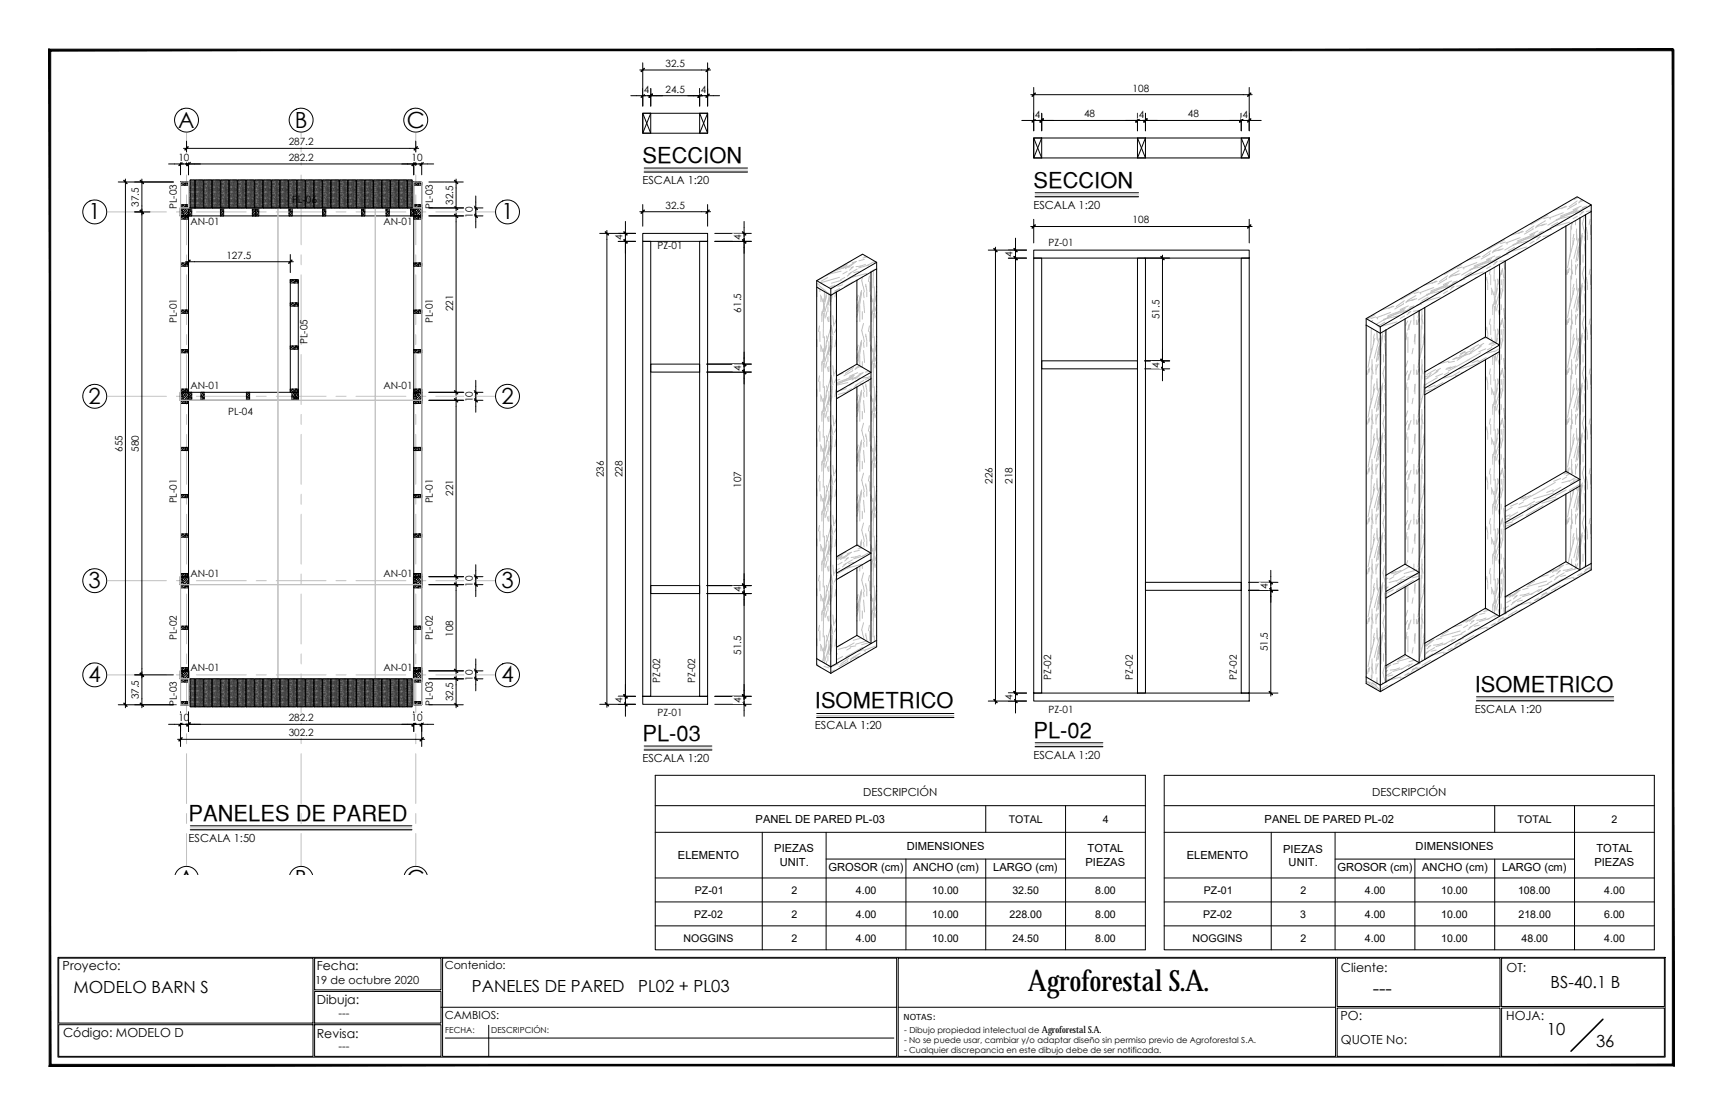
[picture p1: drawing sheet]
<svg xmlns="http://www.w3.org/2000/svg" width="432mm" height="279mm" viewBox="0 0 432 279" stroke-linecap="round" stroke-linejoin="round" font-family="sans-serif">
<defs><g id="words">
<text font-size="7.4" x="257.6" y="248.3">Agroforestal S.A.</text>
<g font-size="5.6">
<text x="44.7" y="32">A</text>
<text x="73.9" y="32">B</text>
<text x="101.9" y="32">C</text>
<text x="22.2" y="55">1</text>
<text x="125.6" y="55">1</text>
<text x="22.2" y="101.2">2</text>
<text x="125.6" y="101.2">2</text>
<text x="22.2" y="147.4">3</text>
<text x="125.6" y="147.4">3</text>
<text x="22.2" y="171">4</text>
<text x="125.6" y="171">4</text>
<text x="44.7" y="222">A</text>
<text x="73.9" y="222">B</text>
<text x="101.9" y="222">C</text>
</g>
<g font-size="5.5">
<text x="161" y="40.8">SECCION</text>
<text x="259" y="47">SECCION</text>
<text x="369.6" y="173.3">ISOMETRICO</text>
<text x="204.2" y="177.5">ISOMETRICO</text>
<text x="161" y="185.7">PL-03</text>
<text x="259" y="184.8">PL-02</text>
<text x="47.3" y="205.6">PANELES DE PARED</text>
</g>
<text font-size="4.9" x="344" y="249.2">---</text>
<g font-size="4.2">
<text x="18.4" y="248.8">MODELO BARN S</text>
<text x="118.2" y="248.6">PANELES DE PARED</text>
<text x="160" y="248.6">PL02 + PL03</text>
<text x="388.6" y="247.7">BS-40.1 B</text>
<text x="387.7" y="259.4">10</text>
<text x="400" y="262.3">36</text>
</g>
<g font-size="3.1">
<text x="15.7" y="243.2">Proyecto:</text>
<text x="79.4" y="243.2">Fecha:</text>
<text x="336.1" y="243.7">Cliente:</text>
<text x="377.6" y="243.6">OT:</text>
<text x="79.4" y="251.6">Dibuja:</text>
<text x="336" y="255.5">PO:</text>
<text x="377.5" y="255.5">HOJA:</text>
<text x="15.8" y="260">Código: MODELO D</text>
<text x="79.4" y="260.1">Revisa:</text>
<text x="336" y="261.5">QUOTE No:</text>
</g>
<g font-size="2.8">
<text x="161" y="46.1">ESCALA 1:20</text>
<text x="259" y="52.3">ESCALA 1:20</text>
<text x="369.6" y="178.6">ESCALA 1:20</text>
<text x="204.2" y="182.8">ESCALA 1:20</text>
<text x="161" y="190.9">ESCALA 1:20</text>
<text x="259" y="190.1">ESCALA 1:20</text>
<text x="216.3" y="199.3">DESCRIPCIÓN</text>
<text x="343.9" y="199.4">DESCRIPCIÓN</text>
<text x="189.4" y="206.2">PANEL DE PARED PL-03</text>
<text x="316.9" y="206.2">PANEL DE PARED PL-02</text>
<text x="47.3" y="210.9">ESCALA 1:50</text>
<text x="169.9" y="215.3">ELEMENTO</text>
<text x="194" y="213.6">PIEZAS</text>
<text x="227.2" y="212.9">DIMENSIONES</text>
<text x="272.6" y="213.6">TOTAL</text>
<text x="297.4" y="215.3">ELEMENTO</text>
<text x="321.6" y="213.6">PIEZAS</text>
<text x="354.8" y="212.9">DIMENSIONES</text>
<text x="400.1" y="213.6">TOTAL</text>
<text x="195.4" y="216.9">UNIT.</text>
<text x="207.6" y="218.4">GROSOR (cm)</text>
<text x="228.9" y="218.4">ANCHO (cm)</text>
<text x="248.9" y="218.4">LARGO (cm)</text>
<text x="272" y="217">PIEZAS</text>
<text x="323" y="217">UNIT.</text>
<text x="335.2" y="218.4">GROSOR (cm)</text>
<text x="356.4" y="218.4">ANCHO (cm)</text>
<text x="376.5" y="218.4">LARGO (cm)</text>
<text x="399.6" y="217">PIEZAS</text>
<text x="111.4" y="242.9">Contenido:</text>
<text x="79" y="246.5">19 de octubre 2020</text>
<text x="84.8" y="254.8">---</text>
<text x="111.4" y="255.3">CAMBIOS:</text>
<text x="84.8" y="263.1">---</text>
</g>
<g font-size="2.7">
<text x="252.8" y="206.2">TOTAL</text>
<text x="276.4" y="206.2">4</text>
<text x="380.3" y="206.2">TOTAL</text>
<text x="403.9" y="206.2">2</text>
<text x="174.1" y="223.9">PZ-01</text>
<text x="198.3" y="224">2</text>
<text x="214.5" y="223.9">4.00</text>
<text x="233.6" y="223.9">10.00</text>
<text x="253.7" y="223.9">32.50</text>
<text x="274.5" y="223.9">8.00</text>
<text x="301.7" y="223.9">PZ-01</text>
<text x="325.9" y="224">2</text>
<text x="342.1" y="223.9">4.00</text>
<text x="361.2" y="223.9">10.00</text>
<text x="380.4" y="223.9">108.00</text>
<text x="402.1" y="223.9">4.00</text>
<text x="174" y="229.9">PZ-02</text>
<text x="198.3" y="230">2</text>
<text x="214.5" y="229.9">4.00</text>
<text x="233.6" y="229.9">10.00</text>
<text x="253" y="229.9">228.00</text>
<text x="274.5" y="229.9">8.00</text>
<text x="301.5" y="229.9">PZ-02</text>
<text x="325.9" y="229.9">3</text>
<text x="342.1" y="229.9">4.00</text>
<text x="361.2" y="229.9">10.00</text>
<text x="380.6" y="229.9">218.00</text>
<text x="402" y="229.9">6.00</text>
<text x="171.3" y="236">NOGGINS</text>
<text x="198.3" y="236">2</text>
<text x="214.5" y="235.9">4.00</text>
<text x="233.6" y="235.9">10.00</text>
<text x="253.7" y="235.9">24.50</text>
<text x="274.5" y="235.9">8.00</text>
<text x="298.9" y="236">NOGGINS</text>
<text x="325.9" y="236">2</text>
<text x="342.1" y="235.9">4.00</text>
<text x="361.2" y="235.9">10.00</text>
<text x="381.3" y="235.9">48.00</text>
<text x="402.1" y="235.9">4.00</text>
</g>
<g font-size="2.5">
<text x="166.8" y="16.8">32.5</text>
<text x="161.4" y="23.3">4</text>
<text x="166.8" y="23.2">24.5</text>
<text x="175.6" y="23.3">4</text>
<text x="283.8" y="23">108</text>
<text x="259.4" y="29.5">4</text>
<text x="271.7" y="29.4">48</text>
<text x="285.4" y="29.5">4</text>
<text x="297.7" y="29.4">48</text>
<text x="311.4" y="29.5">4</text>
<text x="44.7" y="40.3">10</text>
<text x="72.3" y="36.4">287.2</text>
<text x="72.3" y="40.3">282.2</text>
<text x="103.2" y="40.3">10</text>
<text x="34.8" y="51.8" transform="rotate(-90 34.8 51.8)">37.5</text>
<text x="44.3" y="52.4" transform="rotate(-90 44.3 52.4)">PL-03</text>
<text x="73.2" y="51">PL-06</text>
<text x="108.5" y="52.4" transform="rotate(-90 108.5 52.4)">PL-03</text>
<text x="113.5" y="51.3" transform="rotate(-90 113.5 51.3)">32.5</text>
<text x="166.8" y="52.3">32.5</text>
<text x="47.7" y="56.4">AN-01</text>
<text x="96.1" y="56.4">AN-01</text>
<text x="118.5" y="54.6" transform="rotate(-90 118.5 54.6)">10</text>
<text x="283.8" y="56">108</text>
<text x="56.7" y="64.8">127.5</text>
<text x="156" y="60.2" transform="rotate(-90 156 60.2)">4</text>
<text x="164.8" y="62.5">PZ-01</text>
<text x="185.8" y="60.2" transform="rotate(-90 185.8 60.2)">4</text>
<text x="253.8" y="64.4" transform="rotate(-90 253.8 64.4)">4</text>
<text x="262.8" y="61.6">PZ-01</text>
<text x="44.3" y="81" transform="rotate(-90 44.3 81)">PL-01</text>
<text x="108.5" y="81" transform="rotate(-90 108.5 81)">PL-01</text>
<text x="113.6" y="78" transform="rotate(-90 113.6 78)">221</text>
<text x="185.7" y="78.3" transform="rotate(-90 185.7 78.3)">61.5</text>
<text x="290.6" y="80" transform="rotate(-90 290.6 80)">51.5</text>
<text x="77" y="86.3" transform="rotate(-90 77 86.3)">PL-05</text>
<text x="185.8" y="92.9" transform="rotate(-90 185.8 92.9)">4</text>
<text x="290.6" y="92.1" transform="rotate(-90 290.6 92.1)">4</text>
<text x="47.7" y="97.6">AN-01</text>
<text x="96.1" y="97.6">AN-01</text>
<text x="118.5" y="100.8" transform="rotate(-90 118.5 100.8)">10</text>
<text x="57.2" y="104">PL-04</text>
<text x="30.7" y="113.2" transform="rotate(-90 30.7 113.2)">655</text>
<text x="34.8" y="113.2" transform="rotate(-90 34.8 113.2)">580</text>
<text x="151.3" y="119.5" transform="rotate(-90 151.3 119.5)">236</text>
<text x="156" y="119.6" transform="rotate(-90 156 119.6)">228</text>
<text x="113.6" y="124.2" transform="rotate(-90 113.6 124.2)">221</text>
<text x="185.7" y="122.2" transform="rotate(-90 185.7 122.2)">107</text>
<text x="248.7" y="121.2" transform="rotate(-90 248.7 121.2)">226</text>
<text x="253.7" y="121.3" transform="rotate(-90 253.7 121.3)">218</text>
<text x="44.3" y="126.2" transform="rotate(-90 44.3 126.2)">PL-01</text>
<text x="108.5" y="126.2" transform="rotate(-90 108.5 126.2)">PL-01</text>
<text x="47.7" y="144.6">AN-01</text>
<text x="96.1" y="144.6">AN-01</text>
<text x="118.5" y="147" transform="rotate(-90 118.5 147)">10</text>
<text x="185.8" y="148.4" transform="rotate(-90 185.8 148.4)">4</text>
<text x="317.8" y="147.6" transform="rotate(-90 317.8 147.6)">4</text>
<text x="44.3" y="160.5" transform="rotate(-90 44.3 160.5)">PL-02</text>
<text x="108.5" y="160.5" transform="rotate(-90 108.5 160.5)">PL-02</text>
<text x="113.5" y="159.5" transform="rotate(-90 113.5 159.5)">108</text>
<text x="185.7" y="164" transform="rotate(-90 185.7 164)">51.5</text>
<text x="317.7" y="163.2" transform="rotate(-90 317.7 163.2)">51.5</text>
<text x="47.7" y="168.2">AN-01</text>
<text x="96.1" y="168.2">AN-01</text>
<text x="118.5" y="170.6" transform="rotate(-90 118.5 170.6)">10</text>
<text x="165.4" y="171.2" transform="rotate(-90 165.4 171.2)">PZ-02</text>
<text x="174.2" y="171.2" transform="rotate(-90 174.2 171.2)">PZ-02</text>
<text x="263.4" y="170.4" transform="rotate(-90 263.4 170.4)">PZ-02</text>
<text x="283.9" y="170.4" transform="rotate(-90 283.9 170.4)">PZ-02</text>
<text x="309.9" y="170.4" transform="rotate(-90 309.9 170.4)">PZ-02</text>
<text x="34.8" y="175.3" transform="rotate(-90 34.8 175.3)">37.5</text>
<text x="44.3" y="176.9" transform="rotate(-90 44.3 176.9)">PL-03</text>
<text x="108.5" y="176.9" transform="rotate(-90 108.5 176.9)">PL-03</text>
<text x="113.5" y="175.8" transform="rotate(-90 113.5 175.8)">32.5</text>
<text x="156" y="176.2" transform="rotate(-90 156 176.2)">4</text>
<text x="164.8" y="179.5">PZ-01</text>
<text x="185.8" y="176.2" transform="rotate(-90 185.8 176.2)">4</text>
<text x="253.8" y="175.4" transform="rotate(-90 253.8 175.4)">4</text>
<text x="262.8" y="178.6">PZ-01</text>
<text x="44.7" y="180.7">10</text>
<text x="72.3" y="184.5">302.2</text>
<text x="72.3" y="180.7">282.2</text>
<text x="103.2" y="180.7">10</text>
</g>
<text font-size="2.4" x="261.1" y="258.8">Agroforestal S.A.</text>
<g font-size="2.1">
<text x="226.4" y="255.5">NOTAS:</text>
<text x="111.6" y="258.8">FECHA:</text>
<text x="123.1" y="258.8">DESCRIPCIÓN:</text>
<text x="226.6" y="261.4">- No se puede usar, cambiar y/o adaptar diseño sin permiso previo de Agroforestal S.A.</text>
<text x="226.6" y="263.9">- Cualquier discrepancia en este dibujo debe de ser notificada.</text>
<text x="226.6" y="258.8">- Dibujo propiedad intelectual de</text>
</g>
</g></defs>
<!-- layer: 0 -->
<g fill="none" stroke="#000" stroke-width=".25">
<path d="M160.3 17.5h17.8M161.1 15.7v10.9M177.3 15.7v10.9M45.2 39.3v4.5M46 37.2h58.9M46.7 35.4v5.9M47.2 39.3v4.5M103.7 39.3v4.5M104.2 35.4v6.1M105.7 39.3v4.5M158.1 24h8M161.1 28.4h16.2v5h-16.2z"/>
<path d="M161.1 28.4h2v5h-2zM161.1 28.4l2 5M162.3 24h11.5M163.1 28.4l-2 5M163.1 22.2v4.4M172.3 24h8M175.3 28.4h2v5h-2zM175.3 28.4l2 5M175.3 22.2v4.4M177.3 28.4l-2 5M256.1 30.2h8M258.3 23.7h55.5"/>
<path d="M259.1 34.6h54v5h-54zM259.1 34.6h2v5h-2zM259.1 34.6l2 5M259.1 21.9v10.9M260.3 30.2h23.3M261.1 34.6l-2 5M261.1 28.4v4.4M282.1 30.2h8M285.1 34.6h2v5h-2zM285.1 34.6l2 5M285.1 28.4v4.4M286.3 30.2h23.3"/>
<path d="M287.1 34.6l-2 5M287.1 28.4v4.4M308.1 30.2h8M311.1 34.6h2v5h-2zM311.1 34.6l2 5M311.1 28.4v4.4M313.1 34.6l-2 5M313.1 21.9v10.9M29.6 45.6h13.8M31.4 44.9v132.5M33.8 53.1h3.8M35.6 52.4v117.5"/>
<path d="M35.6 44.9v8.9M42.2 41.1h8M46.5 41.1h55.7M100.7 41.1h8M107.5 45.6h8.6M107.5 54.1h13.5M107.5 52.1h13.5M114.3 53.4v45.6M114.3 44.9v8M119.2 49.1v8M150.3 58.5h9M152.1 57.7v119.5"/>
<path d="M156.7 59.7v113.3M156.7 55.5v8M160.3 53.1h17.8M161.1 58.5h16.2v2h-16.2zM161.1 51.3v5.4M177.3 51.3v5.4M179.1 58.5h9.2M186.5 59.7v30M186.5 55.5v8M254.5 59.7v8M258.3 56.8h55.5M259.1 55v5.9"/>
<path d="M313.1 55v5.9M392.4 56.7v61.4M392.4 56.7l-15.2 8.7M396 54.6l1.4-.8v88.2l-1.4 .8-3.6-2v-17M396 54.6v88.2l-18.8 10.8M396 54.6l-3.6 2.1M397.4 53.8l1.4-.8v88.2l-1.4 .8M398.8 51.4v1.6M46.5 65.6h27M47.2 63.8v4.5M72.7 63.8v4.5M154.9 60.5h4.4"/>
<path d="M161.1 60.5h2v114h-2zM175.3 60.5h2v114h-2zM179.1 60.5h9.2M204.7 70.3l3.5 2.1M204.7 72v93M208.2 74v93.1l1.4-.8M209.6 73.2v25.1M209.6 73.2l-1.4 .8M214.7 70.2l3.6-2v25.1l-8.7 5v1.6M214.7 70.2v21M214.7 70.2l-5.1 3M218.3 68.2l1.4-.8v93.1l-1.4 .8-3.6-2.1"/>
<path d="M219.7 67.4v-1.7l-3.5-2-11.5 6.6v1.7l3.5 2M219.7 65.7l-11.5 6.7v1.6M247.7 62.7h9.6M249.5 61.9v114.5M252.7 64.7h4.6M254.5 63.9v108.3M259.1 62.7h54v2h-54zM259.1 64.7h2v109h-2zM285.1 64.7h2v109h-2zM286.9 64.7h6.2M291.3 63.9v27.3M311.1 64.7h2v109h-2z"/>
<path d="M342.4 79.8l3.5 2.1v1.6l-3.5-2M352.1 79.9v61.5M355.7 77.9v65.5l-8.4 4.8v1.6M355.7 77.9l-8.4 4.8M357.1 77.1l-1.4 .8M357.1 77.1v20.2M372.3 68.3l-15.2 8.8M372.3 68.3v16.1M375.8 66.3v88.1l-20.1 11.7-3.6-2.1M375.8 66.3l-3.5 2M377.2 65.4l-1.4 .9M377.2 65.4v65.6"/>
<path d="M107.5 98.3h13.5M114.3 99.6v45.7M119.2 95.3v8M163.1 91.2h12.2v2h-12.2zM177.1 91.2h11.2M177.1 93.2h11.2M186.5 92.5v52.7M186.5 88.2v8M209.6 94.2l5.1-3 3.6 2.1v1.6M209.6 99.9v43.7M214.7 97v39.6M218.3 94.9v43.7l-8.7 5v1.6"/>
<path d="M218.3 94.9l-8.7 5M261.1 90.4h24v2h-24zM286.9 90.4h6.2M286.9 92.4h6.2M291.3 87.4v8M342.4 81.5v-1.7l52.8-30.5 3.6 2.1-52.9 30.5M342.4 81.5v89.8l3.5 2M347.3 82.7l-1.4 .8v88.2l1.4-.8M347.3 82.7v65.5M357.1 93.2l15.2-8.8 3.5 2.1-18.7 10.8v1.6M357.1 98.9v66.4M372.3 90.1v62.3"/>
<path d="M375.8 88.1l-18.7 10.8M107.5 100.3h13.5M209.6 139.5l5.1-2.9 3.6 2v1.6M377.2 126.9l15.2-8.8 3.6 2-18.8 10.9v1.6M377.2 132.6v21M396 121.8l-18.8 10.8M107.5 146.5h13.5M107.5 144.5h13.5M114.3 145.8v23M119.2 141.5v8M163.1 146.7h12.2v2h-12.2zM177.1 146.7h11.2"/>
<path d="M177.1 148.7h11.2M186.5 148v25M186.5 143.7v8M209.6 145.2l8.7-5v21.1l-8.7 5M209.6 145.2v21.1M214.7 159.2l-5.1 3M214.7 142.3v16.9M287.1 145.9h24v2h-24zM312.9 147.9h7.4M312.9 145.9h7.4M318.5 149.4v25M318.5 142.9v8"/>
<path d="M347.3 149.8v21.1M352.1 141.4l3.6 2v1.6M352.1 141.4l-4.8 2.7M352.1 147.1v16.9M355.7 145l-8.4 4.8M355.7 145v21.1l-8.4 4.8M372.3 152.4l3.5 2 1.4-.8M372.3 152.4l-15.2 8.8M392.4 140.8l-15.2 8.7M398.8 141.2v1.6l-52.9 30.5v-1.6l-3.5-2M29.6 176.6h13.8M33.8 169.1h9.6"/>
<path d="M35.6 168.4v9M45.2 178.4v8.7M47.2 178.4v4.9M103.7 178.4v4.9M105.7 178.4v8.7M107.5 176.6h8.6M107.5 170.1h13.5M107.5 168.1h13.5M114.3 169.4v8M119.2 165.1v8M150.3 176.5h9M154.9 174.5h4.4"/>
<path d="M156.7 171.5v8M161.1 174.5h16.2v2h-16.2zM179.1 174.5h9.2M179.1 176.5h9.2M186.5 171.5v8M204.7 165v1.7l3.5 2M204.7 165l3.5 2.1v1.6M219.7 160.5v1.6l-11.5 6.6M247.7 175.7h9.6M252.7 173.7h4.6M254.5 170.7v8M259.1 173.7h54v2h-54z"/>
<path d="M312.9 173.7h7.4M352.1 164l-4.8 2.8M42.2 181.5h8M44.5 185.3h61.9M46.5 181.5h55.7M100.7 181.5h8"/>
</g>
<!-- layer: TEXTOS TITULOS -->
<path d="M161.4 42.1h25.9M259.4 48.3h25.9M204.7 178.8h34.3M370 174.6h34.4M161.4 186.9h17M259.4 186.1h17M47.7 206.9h55.5" fill="none" stroke="#000" stroke-width=".25"/>
<path d="M161.4 43.1h25.9M259.4 49.3h25.9M204.7 179.8h34.3M370 175.6h34.4M161.4 187.9h17M259.4 187.1h17M47.7 207.9h55.5" fill="none" stroke="#000" stroke-width=".3"/>
<path d="M161.4 42.6h25.9M259.4 48.8h25.9M204.7 179.3h34.3M370 175.1h34.4M161.4 187.5h17M259.4 186.6h17M47.7 207.5h55.5" fill="none" stroke="#c0c0c0" stroke-width=".25"/>
<!-- layer: 0 -->
<g fill="none" stroke="#000" stroke-width=".4">
<path d="M161.4 17.2l-.7 .7M177.7 17.2l-.7 .7M47.1 36.8l-.7 .7M104.6 36.8l-.8 .7M161.4 23.6l-.7 .8M163.4 23.6l-.7 .8M175.7 23.6l-.7 .8M177.7 23.6l-.7 .8M259.4 29.8l-.7 .8M259.4 23.4l-.7 .7M261.4 29.8l-.7 .8M285.4 29.8l-.7 .8"/>
<path d="M287.4 29.8l-.7 .8M311.4 29.8l-.7 .8M313.4 29.8l-.7 .8M313.4 23.4l-.7 .7M31.1 45.2l.7 .8M35.2 52.7l.7 .8M35.2 45.2l.7 .8M45.6 40.7l-.7 .8M47.6 40.7l-.7 .8M104.1 40.7l-.8 .8M106.1 40.7l-.8 .8M113.9 53.7l.8 .8"/>
<path d="M113.9 51.7l.8 .8M113.9 45.2l.8 .8M118.9 53.7l.7 .8M118.9 51.7l.7 .8M151.7 58.1l.8 .8M156.4 58.1l.7 .8M161.4 52.7l-.7 .7M177.7 52.7l-.7 .7M186.1 58.1l.8 .8M259.4 56.4l-.7 .7M313.4 56.4l-.7 .7M47.6 65.2l-.7 .8"/>
<path d="M73.1 65.2l-.7 .8M156.4 60.1l.7 .8M186.1 60.1l.8 .8M249.1 62.3l.7 .7M254.1 64.3l.8 .7M254.1 62.3l.8 .7M291 64.3l.7 .7M113.9 99.9l.8 .8M113.9 97.9l.8 .8M118.9 99.9l.7 .8M118.9 97.9l.7 .8M186.1 90.9l.8 .7"/>
<path d="M186.1 92.9l.8 .7M291 90.1l.7 .7M291 92.1l.7 .7M113.9 144.1l.8 .8M113.9 146.1l.8 .8M118.9 146.1l.7 .8M118.9 144.1l.7 .8M186.1 146.4l.8 .7M186.1 148.4l.8 .7M318.1 147.6l.7 .7M318.1 145.6l.8 .7M31.1 176.2l.7 .8"/>
<path d="M35.2 168.7l.7 .8M35.2 176.2l.7 .8M113.9 176.2l.8 .8M113.9 169.7l.8 .8M113.9 167.7l.8 .8M118.9 169.7l.7 .8M118.9 167.7l.7 .8M151.7 176.1l.8 .8M156.4 176.1l.7 .8M156.4 174.1l.7 .8M186.1 174.1l.8 .8M186.1 176.1l.8 .8"/>
<path d="M249.1 175.3l.7 .7M254.1 175.3l.8 .7M254.1 173.3l.8 .7M318.1 173.3l.8 .7M45.6 184.9l-.7 .7M45.6 181.1l-.7 .8M47.6 181.1l-.7 .8M104.1 181.1l-.8 .8M106.1 184.9l-.8 .7M106.1 181.1l-.8 .8"/>
</g>
<g fill="#fff" stroke="#fff" stroke-width=".25">
<path d="M166.7 50.3v2.2l5-2.2zM166.7 52.5l5-2.2v2.2z"/>
<path d="M154 58.7v1.6h2.2zM154 58.7h2.2v1.6z"/>
<path d="M154 115.3v4.4h2.2zM154 115.3h2.2v4.4z"/>
<path d="M154 174.7v1.6h2.2zM154 174.7h2.2v1.6z"/>
<path d="M149.3 115.3v4.4h2.3zM149.3 115.3h2.3v4.4z"/>
<path d="M183.8 58.7v1.6h2.2zM183.8 58.7h2.2v1.6z"/>
<path d="M183.7 73.4v4.9h2.3zM183.7 73.4h2.3v4.9z"/>
<path d="M183.8 91.4v1.6h2.2zM183.8 91.4h2.2v1.6z"/>
<path d="M183.7 117.9v4.1h2.3zM183.7 117.9h2.3v4.1z"/>
<path d="M183.8 146.9v1.6h2.2zM183.8 146.9h2.2v1.6z"/>
<path d="M183.8 159.1v5h2.2zM183.8 159.1h2.2v5z"/>
<path d="M183.8 174.7v1.6h2.2zM183.8 174.7h2.2v1.6z"/>
<path d="M161.3 21.3v2.2l1.6-2.2zM162.9 21.3v2.2h-1.6z"/>
<path d="M166.7 21.2v2.3l5-2.3zM166.7 23.5l5-2.3v2.3z"/>
<path d="M175.5 21.3v2.2l1.6-2.2zM177.1 21.3v2.2h-1.6z"/>
<path d="M166.7 14.8v2.2l5-2.2zM166.7 17l5-2.2v2.2z"/>
<path d="M72.2 34.4v2.3l6.5-2.3zM72.2 36.7l6.5-2.3v2.3z"/>
<path d="M32.8 108.9v4.4h2.2zM32.8 108.9h2.2v4.4z"/>
<path d="M32.8 170.3v5.1h2.2zM32.8 170.3h2.2v5.1z"/>
<path d="M72.2 38.3v2.3l6.5-2.3zM72.2 40.6l6.5-2.3v2.3z"/>
<path d="M32.8 46.8v5.1h2.2zM32.8 46.8h2.2v5.1z"/>
<path d="M28.7 109v4.2h2.2zM28.7 109h2.2v4.2z"/>
<path d="M72.3 182.5v2.2l6.4-2.2zM72.3 184.7l6.4-2.2v2.2z"/>
<path d="M103.3 38.3v2.3l2.7-2.3zM103.3 40.6l2.7-2.3v2.3z"/>
<path d="M44.9 38.3v2.3l2.7-2.3zM44.9 40.6l2.7-2.3v2.3z"/>
<path d="M44.9 178.7v2.3l2.7-2.3zM44.9 181l2.7-2.3v2.3z"/>
<path d="M72.2 178.7v2.3l6.5-2.3zM72.2 181l6.5-2.3v2.3z"/>
<path d="M103.3 178.7v2.3l2.7-2.3zM103.3 181l2.7-2.3v2.3z"/>
<path d="M111.5 170.8v5.1h2.3zM111.5 170.8h2.3v5.1z"/>
<path d="M116.5 144.2v2.7h2.2zM116.5 144.2h2.2v2.7z"/>
<path d="M111.6 120.5v3.8h2.2zM111.6 120.5h2.2v3.8z"/>
<path d="M116.5 98v2.7h2.2zM116.5 98h2.2v2.7z"/>
<path d="M111.6 74.3v3.8h2.2zM111.6 74.3h2.2v3.8z"/>
<path d="M116.5 51.8v2.7h2.2zM116.5 51.8h2.2v2.7z"/>
<path d="M111.5 46.3v5.1h2.3zM111.5 46.3h2.3v5.1z"/>
<path d="M116.5 167.8v2.7h2.2zM116.5 167.8h2.2v2.7z"/>
<path d="M111.5 155.3v4.1h2.3zM111.5 155.3h2.3v4.1z"/>
<path d="M56.9 62.8v2.3l6.2-2.3zM56.9 65.1l6.2-2.3v2.3z"/>
<path d="M259.2 27.5v2.2l1.7-2.2zM260.9 27.5v2.2h-1.7z"/>
<path d="M271.6 27.4v2.3l3-2.3zM271.6 29.7l3-2.3v2.3z"/>
<path d="M285.3 27.5v2.2l1.6-2.2zM286.9 27.5v2.2h-1.6z"/>
<path d="M297.6 27.4v2.3l3-2.3zM297.6 29.7l3-2.3v2.3z"/>
<path d="M311.3 27.5v2.2l1.6-2.2zM312.9 27.5v2.2h-1.6z"/>
<path d="M284 21v2.2l4.1-2.2zM284 23.2l4.1-2.2v2.2z"/>
<path d="M284 54v2.2l4.1-2.2zM284 56.2l4.1-2.2v2.2z"/>
<path d="M251.8 62.9v1.6h2.2zM251.8 62.9h2.2v1.6z"/>
<path d="M251.7 117v4.4h2.3zM251.7 117h2.3v4.4z"/>
<path d="M251.8 173.9v1.6h2.2zM251.8 173.9h2.2v1.6z"/>
<path d="M246.7 117v4.3h2.3zM246.7 117h2.3v4.3z"/>
<path d="M288.6 75v5.1h2.2zM288.6 75h2.2v5.1z"/>
<path d="M288.6 90.6v1.6h2.2zM288.6 90.6h2.2v1.6z"/>
<path d="M315.8 158.3v5h2.2zM315.8 158.3h2.2v5z"/>
<path d="M315.8 146.1v1.6h2.2zM315.8 146.1h2.2v1.6z"/>
</g>
<!-- layer: cotas -->
<g fill="none" stroke="#000" stroke-width=".25">
<path d="M164.2 194.3h122.8v43.7h-122.8zM291.8 194.3h122.8v43.7h-122.8zM164.2 201.9h122.8M164.2 208.6h122.8M191 208.6v29.4M207 215.3h60M207 208.6v29.4M227 215.3v22.7M247 201.9v6.7M247 215.3v22.7M267 201.9v36.1M291.8 201.9h122.8"/>
<path d="M291.8 208.6h122.8M318.6 208.6v29.4M334.6 215.3h60M334.6 208.6v29.4M354.6 215.3v22.7M374.6 201.9v6.7M374.6 215.3v22.7M394.6 201.9v36.1M164.2 220h122.8M164.2 226h122.8M164.2 232h122.8M291.8 220h122.8"/>
<path d="M291.8 226h122.8M291.8 232h122.8"/>
</g>
<!-- layer: REF_ESTRUCTURA|EJES -->
<g fill="none" stroke="#c0c0c0" stroke-width=".25">
<path d="M46.7 33.1v8.3M75.5 33.1v8.3M104.2 33.1v8.3M26.7 53.1h15M44.2 53.1h2.5M46.7 43.9v2.5M46.7 48.9v12.5M49.2 53.1h12.5M64.2 53.1h2.5M69.2 53.1h12.5M75.5 43.9v2.5M75.5 48.9v12.5"/>
<path d="M84.2 53.1h2.5M89.2 53.1h12.5M104.2 43.9v2.5M104.2 48.9v12.5M104.2 53.1h2.5M109.2 53.1h15M46.7 63.9v2.5M46.7 68.9v12.5M75.5 63.9v2.5M75.5 68.9v12.5M104.2 63.9v2.5M104.2 68.9v12.5"/>
<path d="M26.7 99.3h15M44.2 99.3h2.5M46.7 83.9v2.5M46.7 88.9v12.5M49.2 99.3h12.5M64.2 99.3h2.5M69.2 99.3h12.5M75.5 83.9v2.5M75.5 88.9v12.5M84.2 99.3h2.5M89.2 99.3h12.5M104.2 83.9v2.5"/>
<path d="M104.2 88.9v12.5M104.2 99.3h2.5M109.2 99.3h15M46.7 103.9v2.5M46.7 108.9v12.5M75.5 103.9v2.5M75.5 108.9v12.5M104.2 103.9v2.5M104.2 108.9v12.5M46.7 123.9v2.5M46.7 128.9v12.5M75.5 123.9v2.5"/>
<path d="M75.5 128.9v12.5M104.2 123.9v2.5M104.2 128.9v12.5M26.7 145.5h15M44.2 145.5h2.5M46.7 143.9v2.5M46.7 148.9v12.5M49.2 145.5h12.5M64.2 145.5h2.5M69.2 145.5h12.5M75.5 143.9v2.5M75.5 148.9v12.5"/>
<path d="M84.2 145.5h2.5M89.2 145.5h12.5M104.2 143.9v2.5M104.2 148.9v12.5M104.2 145.5h2.5M109.2 145.5h15M26.7 169.1h15M44.2 169.1h2.5M46.7 163.9v2.5M46.7 168.9v12.5M49.2 169.1h12.5M64.2 169.1h2.5"/>
<path d="M69.2 169.1h12.5M75.5 163.9v2.5M75.5 168.9v12.5M84.2 169.1h2.5M89.2 169.1h12.5M104.2 163.9v2.5M104.2 168.9v12.5M104.2 169.1h2.5M109.2 169.1h15M46.7 183.9v2.5M46.7 188.9v12.5M75.5 183.9v2.5"/>
<path d="M75.5 188.9v12.5M104.2 183.9v2.5M104.2 188.9v12.5M46.7 203.9v2.5M46.7 208.9v8.2M75.5 203.9v2.5M75.5 208.9v8.2M104.2 203.9v2.5M104.2 208.9v8.2"/>
</g>
<g fill="#fff" stroke="#fff" stroke-width=".25">
<path d="M43.9 31.1l5.6 .1-5.4 .3z"/>
<path d="M20.9 54.1l5.6 .1-5.4 .3z"/>
<path d="M72.6 31.1l5.6 .1-5.4 .3z"/>
<path d="M101.4 31.1l5.6 .1-5.5 .3z"/>
<path d="M20.9 100.3l5.6 .1-5.4 .3z"/>
<path d="M20.9 146.5l5.6 .1-5.4 .3z"/>
<path d="M43.9 219.1l1.1 .1z"/>
<path d="M72.6 219.1l1.1 .1z"/>
<path d="M101.4 219.1l1 .1z"/>
<path d="M124.4 54.1l5.6 .1-5.5 .3z"/>
<path d="M124.4 100.3l5.6 .1-5.5 .3z"/>
<path d="M124.4 146.5l5.6 .1-5.5 .3z"/>
<path d="M20.9 170.1l5.6 .1-5.4 .3z"/>
<path d="M124.4 170.1l5.6 .1-5.5 .3z"/>
<path d="M45.7 32.9l1.8 .1zM46 33h1.5zM46.3 33.1l1.2-.1zM46.3 33.1h.8z"/>
<path d="M45.7 32.9h2.2zM45.7 32.9h2.2l.3-.2z"/>
<path d="M44.7 32.3l.2 .2h3.6zM44.9 32.5h3.6l-3.3 .2zM45.2 32.7h3l.3-.2zM45.2 32.7h3l-2.5 .2z"/>
<path d="M44.7 32.3h4.1l-.3 .2zM44.5 32.1l.2 .2h4.1zM44.5 32.1h4.5l-.2 .2zM44.5 32.1h4.5l.2-.3z"/>
<path d="M44.1 31.5l5.4-.3-.1 .2zM44.1 31.5l5.1 .3 .2-.4zM44.1 31.5l5.1 .3-4.7 .3z"/>
<path d="M43.9 31.1l5.7-.2-.1 .3zM43.8 30.5l.1 .6 5.7-.2zM43.8 30.5l5.9-.1-.1 .5zM43.8 30.5l5.9-.1zM43.7 30.1l6 .3-5.9 .1z"/>
<path d="M43.7 30.1h6v.3zM43.7 30.1h6v-.3z"/>
<path d="M43.9 29.1l-.1 .3 5.9 .1zM43.8 29.4l5.9 .1-5.9 .2zM43.8 29.7l5.9 .1v-.3zM43.8 29.7l5.9 .1-6 .3z"/>
<path d="M43.9 29.1h5.7l.1 .4zM44.1 28.8l-.2 .3h5.7zM44.1 28.8l5.3-.2 .2 .5z"/>
<path d="M44.7 27.9l-.2 .2 4.5 .1zM44.5 28.1l4.5 .1-4.7 .2zM44.3 28.4l5.1 .2-.4-.4zM44.3 28.4l5.1 .2-5.3 .2z"/>
<path d="M44.7 27.9h4.1l.2 .3zM44.7 27.9h4.1l-3.9-.2zM44.9 27.7h3.6l.3 .2zM44.9 27.7h3.6l-3.4-.1zM45.1 27.6l3.1-.1 .3 .2zM45.1 27.6l3.1-.1-2.8-.1zM45.4 27.4l2.8 .1z"/>
<path d="M46 27.2l1.2-.1zM46 27.2h1.6zM45.6 27.4l.4-.2h1.6zM45.6 27.4l2.6 .1-.6-.3zM45.5 27.4l2.7 .1z"/>
<path d="M22.7 55.9l1.8 .1zM22.9 56h1.6zM23.3 56.1l1.2-.1zM23.3 56.1h.8z"/>
<path d="M22.7 55.9h2.2zM22.7 55.9h2.2l.3-.2z"/>
<path d="M21.7 55.3l.2 .2h3.6zM21.9 55.5h3.6l-3.3 .2zM22.2 55.7h3l.3-.2zM22.2 55.7h3l-2.5 .2z"/>
<path d="M21.7 55.3h4.1l-.3 .2zM21.5 55.1l.2 .2h4.1zM21.5 55.1h4.5l-.2 .2zM21.5 55.1h4.5l.2-.3z"/>
<path d="M21.1 54.5l5.4-.3-.1 .2zM21.1 54.5l5.1 .3 .2-.4zM21.1 54.5l5.1 .3-4.7 .3z"/>
<path d="M20.9 54.1l5.7-.2-.1 .3zM20.8 53.5l.1 .6 5.7-.2zM20.8 53.5l5.9-.1-.1 .5zM20.8 53.5l5.9-.1zM20.7 53.1l6 .3-5.9 .1z"/>
<path d="M20.7 53.1h6v.3zM20.7 53.1h6v-.3z"/>
<path d="M20.9 52.1l-.1 .3 5.9 .1zM20.8 52.4l5.9 .1-5.9 .3zM20.8 52.8h5.9v-.3zM20.8 52.8h5.9l-6 .3z"/>
<path d="M20.9 52.1h5.7l.1 .4zM21.1 51.8l-.2 .3h5.7zM21.1 51.8l5.3-.2 .2 .5z"/>
<path d="M21.7 50.9l-.2 .2 4.5 .1zM21.5 51.1l4.5 .1-4.7 .2zM21.3 51.4l5.1 .2-.4-.4zM21.3 51.4l5.1 .2-5.3 .2z"/>
<path d="M21.7 50.9h4.1l.2 .3zM21.7 50.9h4.1l-3.9-.2zM21.9 50.7h3.6l.3 .2zM21.9 50.7h3.6l-3.4-.1zM22.1 50.6l3.1-.1 .3 .2zM22.1 50.6l3.1-.1-2.8-.1zM22.4 50.4l2.8 .1z"/>
<path d="M23 50.2l1.2-.1zM23 50.2h1.6zM22.6 50.4l.4-.2h1.6zM22.6 50.4l2.6 .1-.6-.3zM22.5 50.4l2.7 .1z"/>
<path d="M74.4 32.9l1.9 .1zM74.7 33h1.6zM75 33.1l1.3-.1zM75 33.1h.8z"/>
<path d="M74.4 32.9h2.2zM74.4 32.9h2.2l.4-.2z"/>
<path d="M73.4 32.3l.2 .2h3.7zM73.6 32.5h3.7l-3.4 .2zM73.9 32.7h3.1l.3-.2zM73.9 32.7h3.1l-2.6 .2z"/>
<path d="M73.4 32.3h4.1l-.2 .2zM73.2 32.1l.2 .2h4.1zM73.2 32.1h4.5l-.2 .2zM73.2 32.1h4.5l.2-.3z"/>
<path d="M72.8 31.5l5.4-.3-.1 .2zM72.8 31.5l5.1 .3 .2-.4zM72.8 31.5l5.1 .3-4.7 .3z"/>
<path d="M72.6 31.1l5.8-.2-.2 .3zM72.5 30.5l.1 .6 5.8-.2zM72.5 30.5l6-.1-.1 .5zM72.5 30.5l6-.1zM72.5 30.1l6 .3-6 .1z"/>
<path d="M72.5 30.1h6v.3zM72.5 30.1h6v-.3z"/>
<path d="M72.6 29.1l-.1 .3 5.9 .1zM72.5 29.4l5.9 .1-5.9 .2zM72.5 29.7l6 .1-.1-.3zM72.5 29.7l6 .1-6 .3z"/>
<path d="M72.6 29.1h5.7l.1 .4zM72.8 28.8l-.2 .3h5.7zM72.8 28.8l5.3-.2 .2 .5z"/>
<path d="M73.4 27.9l-.2 .2 4.6 .1zM73.2 28.1l4.6 .1-4.8 .2zM73 28.4l5.1 .2-.3-.4zM73 28.4l5.1 .2-5.3 .2z"/>
<path d="M73.4 27.9h4.1l.3 .3zM73.4 27.9h4.1l-3.9-.2zM73.6 27.7h3.6l.3 .2zM73.6 27.7h3.6l-3.4-.1zM73.8 27.6l3.2-.1 .2 .2zM73.8 27.6l3.2-.1-2.9-.1zM74.1 27.4l2.9 .1z"/>
<path d="M74.7 27.2l1.3-.1zM74.7 27.2h1.6zM74.3 27.4l.4-.2h1.6zM74.3 27.4l2.7 .1-.7-.3zM74.2 27.4l2.8 .1z"/>
<path d="M103.1 32.9l1.9 .1zM103.4 33h1.6zM103.7 33.1l1.3-.1zM103.7 33.1h.8z"/>
<path d="M103.1 32.9h2.2zM103.1 32.9h2.2l.4-.2z"/>
<path d="M102.2 32.3l.2 .2h3.6zM102.4 32.5h3.6l-3.4 .2zM102.6 32.7h3.1l.3-.2zM102.6 32.7h3.1l-2.6 .2z"/>
<path d="M102.2 32.3h4.1l-.3 .2zM101.9 32.1l.3 .2h4.1zM101.9 32.1h4.6l-.2 .2zM101.9 32.1h4.6l.2-.3z"/>
<path d="M101.5 31.5l5.5-.3-.1 .2zM101.5 31.5l5.2 .3 .2-.4zM101.5 31.5l5.2 .3-4.8 .3z"/>
<path d="M101.4 31.1l5.7-.2-.1 .3zM101.2 30.5l.2 .6 5.7-.2zM101.2 30.5l6-.1-.1 .5zM101.2 30.5l6-.1zM101.2 30.1l6 .3-6 .1z"/>
<path d="M101.2 30.1h6v.3zM101.2 30.1h6v-.3z"/>
<path d="M101.4 29.1l-.1 .3 5.8 .1zM101.3 29.4l5.8 .1-5.9 .2zM101.2 29.7l6 .1-.1-.3zM101.2 29.7l6 .1-6 .3z"/>
<path d="M101.4 29.1h5.6l.1 .4zM101.5 28.8l-.1 .3h5.6zM101.5 28.8l5.3-.2 .2 .5z"/>
<path d="M102.1 27.9l-.2 .2 4.6 .1zM101.9 28.1l4.6 .1-4.8 .2zM101.7 28.4l5.1 .2-.3-.4zM101.7 28.4l5.1 .2-5.3 .2z"/>
<path d="M102.1 27.9h4.1l.3 .3zM102.1 27.9h4.1l-3.9-.2zM102.3 27.7h3.6l.3 .2zM102.3 27.7h3.6l-3.4-.1zM102.5 27.6l3.2-.1 .2 .2zM102.5 27.6l3.2-.1-2.9-.1zM102.8 27.4l2.9 .1z"/>
<path d="M103.4 27.2l1.3-.1zM103.4 27.2h1.6zM103 27.4l.4-.2h1.6zM103 27.4l2.7 .1-.7-.3zM102.9 27.4l2.8 .1z"/>
<path d="M22.7 102.1l1.8 .1zM22.9 102.2h1.6zM23.3 102.3l1.2-.1zM23.3 102.3h.8z"/>
<path d="M22.7 102.1h2.2zM22.7 102.1h2.2l.3-.2z"/>
<path d="M21.7 101.5l.2 .2h3.6zM21.9 101.7h3.6l-3.3 .2zM22.2 101.9h3l.3-.2zM22.2 101.9h3l-2.5 .2z"/>
<path d="M21.7 101.5h4.1l-.3 .2zM21.5 101.3l.2 .2h4.1zM21.5 101.3h4.5l-.2 .2zM21.5 101.3h4.5l.2-.3z"/>
<path d="M21.1 100.7l5.4-.3-.1 .2zM21.1 100.7l5.1 .3 .2-.4zM21.1 100.7l5.1 .3-4.7 .3z"/>
<path d="M20.9 100.3l5.7-.2-.1 .3zM20.8 99.7l.1 .6 5.7-.2zM20.8 99.7l5.9-.1-.1 .5zM20.8 99.7l5.9-.1zM20.7 99.3l6 .3-5.9 .1z"/>
<path d="M20.7 99.3h6v.3zM20.7 99.3h6v-.3z"/>
<path d="M20.9 98.3l-.1 .3 5.9 .1zM20.8 98.6l5.9 .1-5.9 .3zM20.8 99h5.9v-.3zM20.8 99h5.9l-6 .3z"/>
<path d="M20.9 98.3h5.7l.1 .4zM21.1 98l-.2 .3h5.7zM21.1 98l5.3-.2 .2 .5z"/>
<path d="M21.7 97.1l-.2 .2 4.5 .1zM21.5 97.3l4.5 .1-4.7 .2zM21.3 97.6l5.1 .2-.4-.4zM21.3 97.6l5.1 .2-5.3 .2z"/>
<path d="M21.7 97.1h4.1l.2 .3zM21.7 97.1h4.1l-3.9-.1zM21.9 97l3.6-.2 .3 .3zM21.9 97l3.6-.2h-3.4zM22.1 96.8l3.1-.1 .3 .1zM22.1 96.8l3.1-.1-2.8-.1zM22.4 96.6l2.8 .1z"/>
<path d="M23 96.4h1.2zM23 96.4h1.6zM22.6 96.6l.4-.2h1.6zM22.6 96.6l2.6 .1-.6-.3zM22.5 96.6l2.7 .1z"/>
<path d="M22.7 148.3l1.8 .1zM22.9 148.4h1.6zM23.3 148.5l1.2-.1zM23.3 148.5h.8z"/>
<path d="M22.7 148.3h2.2zM22.7 148.3h2.2l.3-.2z"/>
<path d="M21.7 147.7l.2 .2h3.6zM21.9 147.9h3.6l-3.3 .2zM22.2 148.1h3l.3-.2zM22.2 148.1h3l-2.5 .2z"/>
<path d="M21.7 147.7h4.1l-.3 .2zM21.5 147.5l.2 .2h4.1zM21.5 147.5h4.5l-.2 .2zM21.5 147.5h4.5l.2-.3z"/>
<path d="M21.1 146.9l5.4-.3-.1 .2zM21.1 146.9l5.1 .3 .2-.4zM21.1 146.9l5.1 .3-4.7 .3z"/>
<path d="M20.9 146.5l5.7-.2-.1 .3zM20.8 145.9l.1 .6 5.7-.2zM20.8 145.9l5.9-.1-.1 .5zM20.8 145.9l5.9-.1zM20.7 145.5l6 .3-5.9 .1z"/>
<path d="M20.7 145.5h6v.3zM20.7 145.5h6v-.3z"/>
<path d="M20.9 144.5l-.1 .3 5.9 .1zM20.8 144.8l5.9 .1-5.9 .3zM20.8 145.2h5.9v-.3zM20.8 145.2h5.9l-6 .3z"/>
<path d="M20.9 144.5h5.7l.1 .4zM21.1 144.2l-.2 .3h5.7zM21.1 144.2l5.3-.2 .2 .5z"/>
<path d="M21.7 143.3l-.2 .2 4.5 .1zM21.5 143.5l4.5 .1-4.7 .2zM21.3 143.8l5.1 .2-.4-.4zM21.3 143.8l5.1 .2-5.3 .2z"/>
<path d="M21.7 143.3h4.1l.2 .3zM21.7 143.3h4.1l-3.9-.1zM21.9 143.2l3.6-.1 .3 .2zM21.9 143.2l3.6-.1-3.4-.1zM22.1 143l3.1-.1 .3 .2zM22.1 143l3.1-.1-2.8-.1zM22.4 142.8l2.8 .1z"/>
<path d="M23 142.6l1.2-.1zM23 142.6h1.6zM22.6 142.8l.4-.2h1.6zM22.6 142.8l2.6 .1-.6-.3zM22.5 142.8l2.7 .1z"/>
<path d="M43.9 219.1l5.7 .1zM43.9 219.1l5.7 .1zM44.1 218.8l-.2 .3h5.7zM44.1 218.8l5.3-.2 .2 .5z"/>
<path d="M44.7 217.9l-.2 .2 4.5 .1zM44.5 218.1l4.5 .1-4.7 .2zM44.3 218.4l5.1 .2-.4-.4zM44.3 218.4l5.1 .2-5.3 .2z"/>
<path d="M44.7 217.9h4.1l.2 .3zM44.7 217.9h4.1l-3.9-.2zM44.9 217.7l3.6-.1 .3 .3zM44.9 217.7l3.6-.1h-3.4zM45.1 217.6l3.1-.1 .3 .1zM45.1 217.6l3.1-.1-2.8-.1zM45.4 217.4l2.8 .1z"/>
<path d="M46 217.2l1.2-.1zM46 217.2h1.6zM45.6 217.3l.4-.1h1.6zM45.6 217.3l2.6 .2-.6-.3zM45.5 217.4l2.7 .1z"/>
<path d="M72.6 219.1l5.7 .1zM72.6 219.1l5.7 .1zM72.8 218.8l-.2 .3h5.7zM72.8 218.8l5.3-.2 .2 .5z"/>
<path d="M73.2 218.1l4.6 .1-4.4-.3zM73.2 218.1l4.6 .1-4.8 .2zM73 218.4l5.1 .2-.3-.4zM73 218.4l5.1 .2-5.3 .2z"/>
<path d="M73.4 217.9h4.1l.3 .3zM73.4 217.9h4.1l-3.9-.2zM73.6 217.7l3.6-.1 .3 .3zM73.6 217.7l3.6-.1h-3.4zM73.8 217.6l3.2-.1 .2 .1zM73.8 217.6l3.2-.1-2.9-.1zM74.1 217.4l2.9 .1z"/>
<path d="M74.7 217.2l1.3-.1zM74.7 217.2h1.6zM74.3 217.3l.4-.1h1.6zM74.3 217.3l2.7 .2-.7-.3zM74.2 217.4l2.8 .1z"/>
<path d="M101.4 219.1l5.6 .1zM101.4 219.1l5.6 .1zM101.5 218.8l-.1 .3h5.6zM101.5 218.8l5.3-.2 .2 .5z"/>
<path d="M102.1 217.9l-.2 .2 4.6 .1zM101.9 218.1l4.6 .1-4.8 .2zM101.7 218.4l5.1 .2-.3-.4zM101.7 218.4l5.1 .2-5.3 .2z"/>
<path d="M102.1 217.9h4.1l.3 .3zM102.1 217.9h4.1l-3.9-.2zM102.3 217.7l3.6-.1 .3 .3zM102.3 217.7l3.6-.1h-3.4zM102.5 217.6l3.2-.1 .2 .1zM102.5 217.6l3.2-.1-2.9-.1zM102.8 217.4l2.9 .1z"/>
<path d="M103.4 217.2l1.3-.1zM103.4 217.2h1.6zM103 217.3l.4-.1h1.6zM103 217.3l2.7 .2-.7-.3zM102.9 217.4l2.8 .1z"/>
<path d="M126.1 55.9l1.9 .1zM126.4 56h1.6zM126.7 56.1l1.3-.1zM126.7 56.1h.9z"/>
<path d="M126.1 55.9h2.2zM126.1 55.9h2.2l.4-.2z"/>
<path d="M125.2 55.3l.2 .2h3.6zM125.4 55.5h3.6l-3.4 .2zM125.6 55.7h3.1l.3-.2zM125.6 55.7h3.1l-2.6 .2z"/>
<path d="M125.2 55.3h4.1l-.3 .2zM124.9 55.1l.3 .2h4.1zM124.9 55.1h4.6l-.2 .2zM124.9 55.1h4.6l.2-.3z"/>
<path d="M124.5 54.5l5.5-.3-.1 .2zM124.5 54.5l5.2 .3 .2-.4zM124.5 54.5l5.2 .3-4.8 .3z"/>
<path d="M124.4 54.1l5.7-.2-.1 .3zM124.2 53.5l.2 .6 5.7-.2zM124.2 53.5l6-.1-.1 .5zM124.2 53.5l6-.1zM124.2 53.1l6 .3-6 .1z"/>
<path d="M124.2 53.1h6v.3zM124.2 53.1h6v-.3z"/>
<path d="M124.4 52.1l-.1 .3 5.8 .1zM124.3 52.4l5.8 .1-5.9 .3zM124.2 52.8h6l-.1-.3zM124.2 52.8h6l-6 .3z"/>
<path d="M124.4 52.1h5.6l.1 .4zM124.5 51.8l-.1 .3h5.6zM124.5 51.8l5.3-.2 .2 .5z"/>
<path d="M125.1 50.9l-.2 .2 4.6 .1zM124.9 51.1l4.6 .1-4.8 .2zM124.7 51.4l5.1 .2-.3-.4zM124.7 51.4l5.1 .2-5.3 .2z"/>
<path d="M125.1 50.9h4.1l.3 .3zM125.1 50.9h4.1l-3.9-.2zM125.3 50.7h3.6l.3 .2zM125.3 50.7h3.6l-3.4-.1zM125.5 50.6l3.2-.1 .2 .2zM125.5 50.6l3.2-.1-2.9-.1zM125.8 50.4l2.9 .1z"/>
<path d="M126.4 50.2l1.3-.1zM126.4 50.2h1.6zM126 50.4l.4-.2h1.6zM126 50.4l2.7 .1-.7-.3zM125.9 50.4l2.8 .1z"/>
<path d="M126.1 102.1l1.9 .1zM126.4 102.2h1.6zM126.7 102.3l1.3-.1zM126.7 102.3h.9z"/>
<path d="M126.1 102.1h2.2zM126.1 102.1h2.2l.4-.2z"/>
<path d="M125.2 101.5l.2 .2h3.6zM125.4 101.7h3.6l-3.4 .2zM125.6 101.9h3.1l.3-.2zM125.6 101.9h3.1l-2.6 .2z"/>
<path d="M125.2 101.5h4.1l-.3 .2zM124.9 101.3l.3 .2h4.1zM124.9 101.3h4.6l-.2 .2zM124.9 101.3h4.6l.2-.3z"/>
<path d="M124.5 100.7l5.5-.3-.1 .2zM124.5 100.7l5.2 .3 .2-.4zM124.5 100.7l5.2 .3-4.8 .3z"/>
<path d="M124.4 100.3l5.7-.2-.1 .3zM124.2 99.7l.2 .6 5.7-.2zM124.2 99.7l6-.1-.1 .5zM124.2 99.7l6-.1zM124.2 99.3l6 .3-6 .1z"/>
<path d="M124.2 99.3h6v.3zM124.2 99.3h6v-.3z"/>
<path d="M124.4 98.3l-.1 .3 5.8 .1zM124.3 98.6l5.8 .1-5.9 .3zM124.2 99h6l-.1-.3zM124.2 99h6l-6 .3z"/>
<path d="M124.4 98.3h5.6l.1 .4zM124.5 98l-.1 .3h5.6zM124.5 98l5.3-.2 .2 .5z"/>
<path d="M125.1 97.1l-.2 .2 4.6 .1zM124.9 97.3l4.6 .1-4.8 .2zM124.7 97.6l5.1 .2-.3-.4zM124.7 97.6l5.1 .2-5.3 .2z"/>
<path d="M125.1 97.1h4.1l.3 .3zM125.1 97.1h4.1l-3.9-.1zM125.3 97l3.6-.2 .3 .3zM125.3 97l3.6-.2h-3.4zM125.5 96.8l3.2-.1 .2 .1zM125.5 96.8l3.2-.1-2.9-.1zM125.8 96.6l2.9 .1z"/>
<path d="M126.4 96.4h1.3zM126.4 96.4h1.6zM126 96.6l.4-.2h1.6zM126 96.6l2.7 .1-.7-.3zM125.9 96.6l2.8 .1z"/>
<path d="M126.1 148.3l1.9 .1zM126.4 148.4h1.6zM126.7 148.5l1.3-.1zM126.7 148.5h.9z"/>
<path d="M126.1 148.3h2.2zM126.1 148.3h2.2l.4-.2z"/>
<path d="M125.2 147.7l.2 .2h3.6zM125.4 147.9h3.6l-3.4 .2zM125.6 148.1h3.1l.3-.2zM125.6 148.1h3.1l-2.6 .2z"/>
<path d="M125.2 147.7h4.1l-.3 .2zM124.9 147.5l.3 .2h4.1zM124.9 147.5h4.6l-.2 .2zM124.9 147.5h4.6l.2-.3z"/>
<path d="M124.5 146.9l5.5-.3-.1 .2zM124.5 146.9l5.2 .3 .2-.4zM124.5 146.9l5.2 .3-4.8 .3z"/>
<path d="M124.4 146.5l5.7-.2-.1 .3zM124.2 145.9l.2 .6 5.7-.2zM124.2 145.9l6-.1-.1 .5zM124.2 145.9l6-.1zM124.2 145.5l6 .3-6 .1z"/>
<path d="M124.2 145.5h6v.3zM124.2 145.5h6v-.3z"/>
<path d="M124.4 144.5l-.1 .3 5.8 .1zM124.3 144.8l5.8 .1-5.9 .3zM124.2 145.2h6l-.1-.3zM124.2 145.2h6l-6 .3z"/>
<path d="M124.4 144.5h5.6l.1 .4zM124.5 144.2l-.1 .3h5.6zM124.5 144.2l5.3-.2 .2 .5z"/>
<path d="M125.1 143.3l-.2 .2 4.6 .1zM124.9 143.5l4.6 .1-4.8 .2zM124.7 143.8l5.1 .2-.3-.4zM124.7 143.8l5.1 .2-5.3 .2z"/>
<path d="M125.1 143.3h4.1l.3 .3zM125.1 143.3h4.1l-3.9-.1zM125.3 143.2l3.6-.1 .3 .2zM125.3 143.2l3.6-.1-3.4-.1zM125.5 143l3.2-.1 .2 .2zM125.5 143l3.2-.1-2.9-.1zM125.8 142.8l2.9 .1z"/>
<path d="M126.4 142.6l1.3-.1zM126.4 142.6h1.6zM126 142.8l.4-.2h1.6zM126 142.8l2.7 .1-.7-.3zM125.9 142.8l2.8 .1z"/>
<path d="M22.7 171.9l1.8 .1zM22.9 172h1.6zM23.3 172.1l1.2-.1zM23.3 172.1h.8z"/>
<path d="M22.7 171.9h2.2zM22.7 171.9h2.2l.3-.2z"/>
<path d="M21.7 171.3l.2 .2h3.6zM21.9 171.5h3.6l-3.3 .2zM22.2 171.7h3l.3-.2zM22.2 171.7h3l-2.5 .2z"/>
<path d="M21.7 171.3h4.1l-.3 .2zM21.5 171.1l.2 .2h4.1zM21.5 171.1h4.5l-.2 .2zM21.5 171.1h4.5l.2-.3z"/>
<path d="M21.1 170.5l5.4-.3-.1 .2zM21.1 170.5l5.1 .3 .2-.4zM21.1 170.5l5.1 .3-4.7 .3z"/>
<path d="M20.9 170.1l5.7-.2-.1 .3zM20.8 169.5l.1 .6 5.7-.2zM20.8 169.5l5.9-.1-.1 .5zM20.8 169.5l5.9-.1zM20.7 169.1l6 .3-5.9 .1z"/>
<path d="M20.7 169.1h6v.3zM20.7 169.1h6v-.3z"/>
<path d="M20.9 168.1l-.1 .3 5.9 .1zM20.8 168.4l5.9 .1-5.9 .3zM20.8 168.8h5.9v-.3zM20.8 168.8h5.9l-6 .3z"/>
<path d="M20.9 168.1h5.7l.1 .4zM21.1 167.8l-.2 .3h5.7zM21.1 167.8l5.3-.2 .2 .5z"/>
<path d="M21.7 166.9l-.2 .2 4.5 .1zM21.5 167.1l4.5 .1-4.7 .2zM21.3 167.4l5.1 .2-.4-.4zM21.3 167.4l5.1 .2-5.3 .2z"/>
<path d="M21.7 166.9h4.1l.2 .3zM21.7 166.9h4.1l-3.9-.1zM21.9 166.8l3.6-.1 .3 .2zM21.9 166.8l3.6-.1-3.4-.1zM22.1 166.6l3.1-.1 .3 .2zM22.1 166.6l3.1-.1-2.8-.1zM22.4 166.4l2.8 .1z"/>
<path d="M23 166.2l1.2-.1zM23 166.2h1.6zM22.6 166.4l.4-.2h1.6zM22.6 166.4l2.6 .1-.6-.3zM22.5 166.4l2.7 .1z"/>
<path d="M126.1 171.9l1.9 .1zM126.4 172h1.6zM126.7 172.1l1.3-.1zM126.7 172.1h.9z"/>
<path d="M126.1 171.9h2.2zM126.1 171.9h2.2l.4-.2z"/>
<path d="M125.2 171.3l.2 .2h3.6zM125.4 171.5h3.6l-3.4 .2zM125.6 171.7h3.1l.3-.2zM125.6 171.7h3.1l-2.6 .2z"/>
<path d="M125.2 171.3h4.1l-.3 .2zM124.9 171.1l.3 .2h4.1zM124.9 171.1h4.6l-.2 .2zM124.9 171.1h4.6l.2-.3z"/>
<path d="M124.5 170.5l5.5-.3-.1 .2zM124.5 170.5l5.2 .3 .2-.4zM124.5 170.5l5.2 .3-4.8 .3z"/>
<path d="M124.4 170.1l5.7-.2-.1 .3zM124.2 169.5l.2 .6 5.7-.2zM124.2 169.5l6-.1-.1 .5zM124.2 169.5l6-.1zM124.2 169.1l6 .3-6 .1z"/>
<path d="M124.2 169.1h6v.3zM124.2 169.1h6v-.3z"/>
<path d="M124.4 168.1l-.1 .3 5.8 .1zM124.3 168.4l5.8 .1-5.9 .3zM124.2 168.8h6l-.1-.3zM124.2 168.8h6l-6 .3z"/>
<path d="M124.4 168.1h5.6l.1 .4zM124.5 167.8l-.1 .3h5.6zM124.5 167.8l5.3-.2 .2 .5z"/>
<path d="M125.1 166.9l-.2 .2 4.6 .1zM124.9 167.1l4.6 .1-4.8 .2zM124.7 167.4l5.1 .2-.3-.4zM124.7 167.4l5.1 .2-5.3 .2z"/>
<path d="M125.1 166.9h4.1l.3 .3zM125.1 166.9h4.1l-3.9-.1zM125.3 166.8l3.6-.1 .3 .2zM125.3 166.8l3.6-.1-3.4-.1zM125.5 166.6l3.2-.1 .2 .2zM125.5 166.6l3.2-.1-2.9-.1zM125.8 166.4l2.9 .1z"/>
<path d="M126.4 166.2l1.3-.1zM126.4 166.2h1.6zM126 166.4l.4-.2h1.6zM126 166.4l2.7 .1-.7-.3zM125.9 166.4l2.8 .1z"/>
</g>
<g fill="none" stroke="#fff" stroke-width=".25">
<path d="M43.9 31.1l5.6 .1M49.4 28.6l.2 .5M72.6 31.1l5.6 .1M78.1 28.6l.2 .5M101.4 31.1l5.6 .1M106.8 28.6l.2 .5M20.9 54.1l5.6 .1M26.4 51.6l.2 .5M124.4 54.1l5.6 .1M129.8 51.6l.2 .5M26.4 97.8l.2 .5M129.8 97.8l.2 .5"/>
<path d="M20.9 100.3l5.6 .1M124.4 100.3l5.6 .1M20.9 146.5l5.6 .1M26.4 144l.2 .5M124.4 146.5l5.6 .1M129.8 144l.2 .5M20.9 170.1l5.6 .1M26.4 167.6l.2 .5M124.4 170.1l5.6 .1M129.8 167.6l.2 .5M49.4 218.6l.2 .5M78.1 218.6l.2 .5"/>
<path d="M106.8 218.6l.2 .5"/>
</g>
<g fill="none" stroke="#000" stroke-width=".25">
<path d="M43.9 219.2a3 3 0 0 1 2.8-2.1 3 3 0 0 1 2.9 2.1M72.6 219.2a3 3 0 0 1 2.9-2.1 3 3 0 0 1 2.8 2.1M101.3 219.2a3 3 0 0 1 2.9-2.1 3 3 0 0 1 2.8 2.1"/>
<circle cx="46.7" cy="30.1" r="3"/>
<circle cx="75.5" cy="30.1" r="3"/>
<circle cx="104.2" cy="30.1" r="3"/>
<circle cx="23.7" cy="53.1" r="3"/>
<circle cx="127.2" cy="53.1" r="3"/>
<circle cx="23.7" cy="99.3" r="3"/>
<circle cx="127.2" cy="99.3" r="3"/>
<circle cx="23.7" cy="145.5" r="3"/>
<circle cx="127.2" cy="145.5" r="3"/>
<circle cx="23.7" cy="169.1" r="3"/>
<circle cx="127.2" cy="169.1" r="3"/>
</g>
<!-- layer: REF_ESTRUCTURA|ANILLOS ESTRUCTURALES -->
<g fill="none" stroke="#000" stroke-width=".25">
<path d="M45.2 53.6h.6M45.2 53.2h.6M45.2 52.8h.4M45.4 52.2l-.2 .2M45.6 52.2v.6M45.6 52.8l.2 .4M45.8 52.1l-.2 .3-.4-.2M45.8 53.2v.4M45.8 52.2l.2 .2M45.8 53.6l.2 .2M46 52.4l-.4 .4M46 52.4l.4 .6"/>
<path d="M46.2 52.1l-.2 .3M46.4 54l.3 .1M46.5 52.1l.1 .1M46.6 53.6l-.6 .4h-.8M46.6 52.2h.6M46.6 52.1v.1M46.6 52.2l-.8 1M46.6 53.4l.4 .4M47 52.1a1.96 1.96 0 0 1-1.2 1.5M47.2 53.9l-.2-.1 .2 .3M47.2 53.2h.1M47.2 52.8l-.4 .6"/>
<path d="M103.7 53.6h.6M103.7 53.2h.6M103.7 52.8h.4M103.9 52.2l-.2 .2M104.1 52.2v.6M104.1 52.8l.2 .4M104.2 52.1l-.1 .3-.4-.2M104.3 53.2v.4M104.3 52.2l.2 .2M104.3 53.6l.2 .2M104.5 52.4l-.4 .4M104.5 52.4l.4 .6"/>
<path d="M104.6 52.1l-.1 .3M104.9 54l.2 .1M104.9 52.1l.2 .1M105.1 52.1v.1M105.1 53.6l-.6 .4h-.8M105.1 52.2h.6M105.1 52.2l-.8 1M105.1 53.4l.4 .4M105.5 52.1a1.98 1.98 0 0 1-1.2 1.5M105.7 53.9l-.2-.1 .2 .3M105.7 53.2h.1M105.7 52.8l-.4 .6"/>
<path d="M45.2 99.8h.6M45.2 99.4h.6M45.2 99h.4M45.4 98.4l-.2 .2M45.6 98.4v.6M45.6 99l.2 .4M45.8 98.3l-.2 .3-.4-.2M45.8 99.4v.4M45.8 98.4l.2 .2M45.8 99.8l.2 .2M46 98.6l-.4 .4M46 98.6l.4 .6"/>
<path d="M46.2 98.3l-.2 .3M46.5 98.3l.1 .1M46.6 99.8l-.6 .4h-.8M46.6 98.4h.6M46.6 98.3v.1M46.6 98.4l-.8 1M46.6 99.6l.4 .4M47 98.3a2.01 2.01 0 0 1-1.2 1.5M47.2 99l-.4 .6M47.2 99.4h.1M103.7 99.8h.6M103.7 99.4h.6"/>
<path d="M103.7 99h.4M103.9 98.4l-.2 .2M104.1 98.4v.6M104.1 99l.2 .4M104.2 98.3l-.1 .3-.4-.2M104.3 99.4v.4M104.3 98.4l.2 .2M104.3 99.8l.2 .2M104.5 98.6l-.4 .4M104.5 98.6l.4 .6M104.6 98.3l-.1 .3M104.9 98.3l.2 .1"/>
<path d="M105.1 99.8l-.6 .4h-.8M105.1 98.4h.6M105.1 98.3v.1M105.1 98.4l-.8 1M105.1 99.6l.4 .4M105.5 98.3a2.03 2.03 0 0 1-1.2 1.5M105.7 99l-.4 .6M105.7 99.4h.1M46.4 100.2l.3 .1M47.2 100.1l-.2-.1 .2 .3M104.9 100.2l.2 .1M105.7 100.1l-.2-.1 .2 .3"/>
<path d="M45.2 146h.6M45.2 145.6h.6M45.2 145.2h.4M45.4 144.6l-.2 .2M45.6 144.6v.6M45.6 145.2l.2 .4M45.8 144.5l-.2 .3-.4-.2M45.8 145.6v.4M45.8 144.6l.2 .2M45.8 146l.2 .2M46 144.8l-.4 .4M46 144.8l.4 .6"/>
<path d="M46.2 144.5l-.2 .3M46.4 146.4l.3 .1M46.5 144.5l.1 .1M46.6 146l-.6 .4h-.8M46.6 144.6h.6M46.6 144.5v.1M46.6 144.6l-.8 1M46.6 145.8l.4 .4M47 144.5a2.01 2.01 0 0 1-1.2 1.5M47.2 146.3l-.2-.1 .2 .3M47.2 145.6h.1M47.2 145.2l-.4 .6"/>
<path d="M103.7 146h.6M103.7 145.6h.6M103.7 145.2h.4M103.9 144.6l-.2 .2M104.1 144.6v.6M104.1 145.2l.2 .4M104.2 144.5l-.1 .3-.4-.2M104.3 145.6v.4M104.3 144.6l.2 .2M104.3 146l.2 .2M104.5 144.8l-.4 .4M104.5 144.8l.4 .6"/>
<path d="M104.6 144.5l-.1 .3M104.9 146.4l.2 .1M104.9 144.5l.2 .1M105.1 144.5v.1M105.1 146l-.6 .4h-.8M105.1 144.6h.6M105.1 144.6l-.8 1M105.1 145.8l.4 .4M105.5 144.5a2.03 2.03 0 0 1-1.2 1.5M105.7 146.3l-.2-.1 .2 .3M105.7 145.6h.1M105.7 145.2l-.4 .6"/>
<path d="M45.2 169.6h.6M45.2 169.2h.6M45.2 168.8h.4M45.4 168.2l-.2 .2M45.6 168.2v.6M45.6 168.8l.2 .4M45.8 168.1l-.2 .3-.4-.2M45.8 169.2v.4M45.8 168.2l.2 .2M45.8 169.6l.2 .2M46 168.4l-.4 .4M46 168.4l.4 .6"/>
<path d="M46.2 168.1l-.2 .3M46.4 170l.3 .1M46.5 168.1l.1 .1M46.6 168.1v.1M46.6 169.6l-.6 .4h-.8M46.6 168.2h.6M46.6 168.2l-.8 1M46.6 169.4l.4 .4M47 168.1a2.01 2.01 0 0 1-1.2 1.5M47.2 169.9l-.2-.1 .2 .3M47.2 169.2h.1M47.2 168.8l-.4 .6"/>
<path d="M103.7 169.6h.6M103.7 169.2h.6M103.7 168.8h.4M103.9 168.2l-.2 .2M104.1 168.2v.6M104.1 168.8l.2 .4M104.2 168.1l-.1 .3-.4-.2M104.3 169.2v.4M104.3 168.2l.2 .2M104.3 169.6l.2 .2M104.5 168.4l-.4 .4M104.5 168.4l.4 .6"/>
<path d="M104.6 168.1l-.1 .3M104.9 170l.2 .1M104.9 168.1l.2 .1M105.1 168.1v.1M105.1 169.6l-.6 .4h-.8M105.1 168.2h.6M105.1 168.2l-.8 1M105.1 169.4l.4 .4M105.5 168.1a2.03 2.03 0 0 1-1.2 1.5M105.7 169.9l-.2-.1 .2 .3M105.7 169.2h.1M105.7 168.8l-.4 .6"/>
</g>
<path d="M45.2 52.1h2v2h-2zM103.7 52.1h2v2h-2zM45.2 98.3h2v2h-2zM103.7 98.3h2v2h-2zM45.2 144.5h2v2h-2zM103.7 144.5h2v2h-2zM45.2 168.1h2v2h-2zM103.7 168.1h2v2h-2z" fill="none" stroke="#000" stroke-width=".4"/>
<!-- layer: REF_ESTRUCTURA|PANELES PARED -->
<g fill="none" stroke="#000" stroke-width=".25">
<path d="M45.2 54.1h2v.8h-2zM45.2 54.1h2v44.2h-2zM45.2 45.6h2v.8h-2zM45.2 51.3h2v.8h-2zM45.2 45.6h2v6.5h-2zM45.2 54.8l.1 .1M45.2 54.2l1.1 .7M45.2 46.3l.1 .1M45.2 45.7l1.1 .7M45.2 52l.1 .1M45.2 51.4l1.1 .7M45.8 54.1l.6 .5"/>
<path d="M45.8 45.6l.6 .5M45.8 51.3l.6 .5M45.9 54.1l-.3 .3M45.9 45.6l-.3 .3M45.9 51.3l-.3 .3M46.4 54.6h.6l.2 .2M46.4 46.1v.3M46.4 51.8v.3M46.4 54.6v.3M46.4 46.1h.6l.2 .2M46.4 51.8h.6l.2 .2M46.5 54.1l.1 .1"/>
<path d="M46.5 45.6l-.1 .5M46.5 51.3l-.1 .5M46.6 54.1l.2 .1M46.6 45.6h.3M46.6 51.3h.3M46.6 54.2l-.2 .4M46.8 54.1l.2 .5 .2-.3M46.8 45.6l.2 .5 .2-.3M46.8 51.3l.2 .5 .2-.3M46.9 54.1l-.1 .1M47.2 52.5v.2M47.2 52.1h.8v2h-.8z"/>
<path d="M47.2 52.1h56.5v2h-56.5zM47.2 54.8l-.1 .1M47.2 46.3l-.1 .1M47.2 52l-.1 .1M47.2 53.4l.3 .3M47.2 52.9h.5M47.5 52.1l.2 .2-.5 .3M47.7 52.9h.3M47.7 52.9l-.5 .7M47.9 52.1l-.2 .2v.6M48 52.1v.1M48 54l-.1 .1"/>
<path d="M48 53.1l-.7 1M55.2 52.5v.2M55.2 52.1h.8v2h-.8zM55.2 53.4l.3 .3M55.2 52.9h.5M55.5 52.1l.2 .2-.5 .3M55.7 52.9h.3M55.7 52.9l-.5 .7M55.9 52.1l-.2 .2v.6M56 52.1v.1M56 54l-.1 .1M56 53.1l-.7 1"/>
<path d="M63.2 52.5v.2M63.2 52.1h.9v2h-.9zM63.2 53.4l.3 .3M63.2 52.9h.5M63.5 52.1l.2 .2-.5 .3M63.7 52.9h.4M63.7 52.9l-.5 .7M63.9 52.1l-.2 .2v.6M64 52.1l.1 .1M64.1 52.5v.2M64.1 52.1h.7v2h-.7zM64.1 54l-.2 .1"/>
<path d="M64.1 53.1l-.8 1M64.1 53.4l.2 .3M64.1 52.9h.4M64.3 52.1l.2 .2-.4 .3M64.5 52.9h.3M64.5 52.9l-.4 .7M64.7 52.1l-.2 .2v.6M64.8 52.1v.1M64.8 54l-.1 .1M64.8 53.1l-.7 1M72.4 52.5v.2M72.4 52.1h.8v2h-.8z"/>
<path d="M72.4 53.4l.3 .3M72.4 52.9h.5M72.7 52.1l.2 .2-.5 .3M72.9 52.9h.3M72.9 52.9l-.5 .7M73.1 52.1l-.2 .2v.6M73.2 52.1v.1M73.2 54l-.1 .1M73.2 53.1l-.7 1M80.8 52.5v.2M80.8 52.1h.8v2h-.8zM80.8 53.4l.3 .3"/>
<path d="M80.8 52.9h.5M81 52.1l.3 .2-.5 .3M81.3 52.9h.3M81.3 52.9l-.5 .7M81.5 52.1l-.2 .2v.6M81.6 52.1v.1M81.6 54l-.1 .1M81.6 53.1l-.7 1M90.6 52.1h.8v2h-.8zM90.6 52.5h.1M90.6 53.4l.1 .1M90.7 52.5l-.1 .2"/>
<path d="M90.7 53.5l.2 .2M90.7 52.7l-.1 .2M90.7 52.7l.4 .2M90.8 52.1l.3 .2-.5 .3M91.1 52.9h.3M91.1 52.9l-.5 .7M91.3 52.1l-.2 .2v.6M91.4 52.1v.1M91.4 54l-.1 .1M91.4 53.1l-.7 1M96.8 52.5v.2M96.8 52.1h.8v2h-.8z"/>
<path d="M96.8 53.4l.2 .3M96.8 52.9h.4M97 52.1l.2 .2-.4 .3M97.2 52.9h.4M97.2 52.9l-.4 .7M97.4 52.1l-.2 .2v.6M97.5 52.1l.1 .1M97.6 54l-.1 .1M97.6 53.1l-.7 1M102.9 52.5v.2M102.9 52.1h.8v2h-.8zM102.9 53.4l.2 .3"/>
<path d="M102.9 52.9h.4M103.1 52.1l.2 .2-.4 .3M103.3 52.9h.4M103.3 52.9l-.4 .7M103.5 52.1l-.2 .2v.6M103.6 52.1l.1 .1M103.7 54.1h2v.8h-2zM103.7 54.1h2v44.2h-2zM103.7 45.6h2v.8h-2zM103.7 51.3h2v.8h-2zM103.7 45.6h2v6.5h-2zM103.7 54.8l.1 .1"/>
<path d="M103.7 54.2l1 .7M103.7 46.3l.1 .1M103.7 45.7l1 .7M103.7 52l.1 .1M103.7 51.4l1 .7M103.7 54l-.1 .1M103.7 53.1l-.7 1M104.2 54.1l.6 .5M104.2 45.6l.6 .5M104.2 51.3l.6 .5M104.4 54.1l-.4 .3M104.4 45.6l-.4 .3"/>
<path d="M104.4 51.3l-.4 .3M104.8 46.1v.3M104.8 51.8v.3M104.8 54.6v.3M104.8 54.6h.7l.2 .2M104.8 46.1h.7l.2 .2M104.8 51.8h.7l.2 .2M104.9 54.1l.2 .1M104.9 45.6l-.1 .5M104.9 51.3l-.1 .5M105.1 54.1h.2M105.1 45.6h.2"/>
<path d="M105.1 51.3h.2M105.1 54.2l-.3 .4M105.2 54.1l.3 .5 .2-.3M105.2 45.6l.3 .5 .2-.3M105.2 51.3l.3 .5 .2-.3M105.7 54.8l-.1 .1M105.7 46.3l-.1 .1M105.7 52l-.1 .1M45.2 77.7h2v.8h-2zM45.2 65.9h2v.8h-2zM45.2 78.4l.1 .1M45.2 77.8l1.1 .7"/>
<path d="M45.2 66.6l.1 .1M45.2 66l1.1 .7M45.8 77.7l.6 .5M45.8 65.9l.6 .5M45.9 77.7l-.3 .3M45.9 65.9l-.3 .3M46.4 78.2h.6l.2 .2M46.4 66.4h.6l.2 .2M46.4 66.4v.3M46.4 78.2v.3M46.5 77.7l-.1 .5M46.5 65.9l-.1 .5"/>
<path d="M46.6 77.7h.3M46.6 65.9h.3M46.8 77.7l.2 .5 .2-.3M46.8 65.9l.2 .5 .2-.3M47.2 78.4l-.1 .1M47.2 66.6l-.1 .1M72.7 70.1h2.1v.8h-2.1zM72.7 70.1h2.1v28.2h-2.1zM72.7 75.9h2.1v.8h-2.1zM72.7 70.8l.2 .1M72.7 70.2l1.1 .7M72.7 76.6l.2 .1"/>
<path d="M72.7 76l1.1 .7M73.3 70.1l.6 .5M73.3 75.9l.6 .5M73.4 70.1l-.3 .3M73.4 75.9l-.3 .3M73.9 70.6v.3M73.9 76.4v.3M73.9 70.6h.6l.2 .2M73.9 76.4h.6l.2 .2M74 70.1l-.1 .5M74 75.9l.1 .1M74.1 70.1h.3"/>
<path d="M74.1 75.9l.2 .1M74.1 76l-.2 .4M74.3 70.1l.2 .5 .3-.3M74.3 75.9l.2 .5 .3-.3M74.4 75.9l-.1 .1M74.8 70.8l-.2 .1M74.8 76.6l-.2 .1M103.7 77.7h2v.8h-2zM103.7 65.9h2v.8h-2zM103.7 78.4l.1 .1M103.7 77.8l1 .7M103.7 66.6l.1 .1"/>
<path d="M103.7 66l1 .7M104.2 77.7l.6 .5M104.2 65.9l.6 .5M104.4 77.7l-.4 .3M104.4 65.9l-.4 .3M104.8 66.4v.3M104.8 78.2v.3M104.8 78.2h.7l.2 .2M104.8 66.4h.7l.2 .2M104.9 77.7l-.1 .5M104.9 65.9l-.1 .5M105.1 77.7h.2"/>
<path d="M105.1 65.9h.2M105.2 77.7l.3 .5 .2-.3M105.2 65.9l.3 .5 .2-.3M105.7 78.4l-.1 .1M105.7 66.6l-.1 .1M45.2 97.5h2v.8h-2zM45.2 87.6h2v.8h-2zM45.2 98.2l.1 .1M45.2 97.6l1.1 .7M45.2 88.3l.1 .1M45.2 87.7l1.1 .7M45.8 97.5l.6 .5"/>
<path d="M45.8 87.6l.6 .5M45.9 97.5l-.3 .3M45.9 87.6l-.3 .3M46.4 98h.6l.2 .2M46.4 88.1h.6l.2 .2M46.4 88.1v.3M46.4 98v.3M46.5 97.5l-.1 .5M46.5 87.6l-.1 .5M46.6 97.5h.3M46.6 87.6h.3M46.8 97.5l.2 .5 .2-.3"/>
<path d="M46.8 87.6l.2 .5 .2-.3M47.2 98.3h.8v2h-.8zM47.2 98.3h27.6v2h-27.6zM47.2 98.2l-.1 .1M47.2 88.3l-.1 .1M47.2 99.5h.4M47.3 98.3l-.1 .1M47.6 99.5v.6l-.2 .2M47.6 99.5l.4 .1M47.8 98.7l.2 .3M48 98.3l-.8 1.1M48 99.7v.2"/>
<path d="M48 99.8l-.4 .3 .2 .2M48 98.8l-.4 .7M50.4 98.3h.7v2h-.7zM50.4 99.5h.3M50.5 98.3l-.1 .1M50.7 99.5v.6l-.2 .2M50.7 99.5l.4 .2M50.9 98.7l.2 .3M51.1 98.3l-.7 1.1M51.1 99.9h.1M51.1 99.7v.2M51.1 99.8l-.4 .3 .2 .2"/>
<path d="M51.1 98.8l-.4 .7M51.1 99.6v.1M61.8 98.3h.8v2h-.8zM61.8 99.5h.3M61.9 98.3l-.1 .1M62.1 99.5v.6l-.2 .2M62.1 99.5l.4 .2M62.3 98.7l.3 .3M62.5 98.3l-.7 1.1M62.5 99.9h.1M62.6 99.7l-.1 .2M62.6 99.8l-.5 .3 .2 .2"/>
<path d="M62.6 98.8l-.5 .7M62.6 99.6l-.1 .1M72.7 97.5h2.1v.8h-2.1zM72.7 86.7h2.1v.8h-2.1zM72.7 98.2l.2 .1M72.7 97.6l1.1 .7M72.7 87.4l.2 .1M72.7 86.8l1.1 .7M73.2 98.3h.8v2h-.8zM73.2 99.5h.3M73.3 97.5l.6 .5M73.3 98.3l-.1 .1"/>
<path d="M73.3 86.7l.6 .5M73.4 97.5l-.3 .3M73.4 86.7l-.3 .3M73.5 99.5v.6l-.2 .2M73.5 99.5l.4 .2M73.7 98.7l.3 .3M73.9 98.3l-.7 1.1M73.9 99.9h.1M73.9 98h.6l.2 .2M73.9 87.2v.3M73.9 98v.3M73.9 87.2h.6l.2 .2"/>
<path d="M74 98.3h.8v2h-.8zM74 99.7l-.1 .2M74 99.8l-.5 .3 .2 .2M74 99.5h.3M74 98.8l-.5 .7M74 99.6l-.1 .1M74 97.5l-.1 .5M74 86.7l-.1 .5M74.1 98.3l-.1 .1M74.1 97.5h.3M74.1 86.7h.3M74.3 97.5l.2 .5 .3-.3"/>
<path d="M74.3 86.7l.2 .5 .3-.3M74.3 99.5v.6l-.2 .2M74.3 99.5l.5 .1M74.5 98.7l.3 .3M74.7 98.3l-.7 1.1M74.8 99.7v.2M74.8 99.8l-.5 .3 .2 .2M74.8 98.8l-.5 .7M74.8 98.2l-.2 .1M74.8 87.4l-.2 .1M103.7 97.5h2v.8h-2zM103.7 87.6h2v.8h-2z"/>
<path d="M103.7 98.2l.1 .1M103.7 97.6l1 .7M103.7 88.3l.1 .1M103.7 87.7l1 .7M104.2 97.5l.6 .5M104.2 87.6l.6 .5M104.4 97.5l-.4 .3M104.4 87.6l-.4 .3M104.8 88.1v.3M104.8 98v.3M104.8 98h.7l.2 .2M104.8 88.1h.7l.2 .2"/>
<path d="M104.9 97.5l-.1 .5M104.9 87.6l-.1 .5M105.1 97.5h.2M105.1 87.6h.2M105.2 97.5l.3 .5 .2-.3M105.2 87.6l.3 .5 .2-.3M105.7 98.2l-.1 .1M105.7 88.3l-.1 .1M45.2 100.3h2v.8h-2zM45.2 100.3h2v44.2h-2zM45.2 112.1h2v.8h-2zM45.2 101l.1 .1"/>
<path d="M45.2 100.4l1.1 .7M45.2 112.8l.1 .1M45.2 112.2l1.1 .7M45.8 100.3l.6 .5M45.8 112.1l.6 .5M45.9 100.3l-.3 .3M45.9 112.1l-.3 .3M46.4 100.8v.3M46.4 112.6v.3M46.4 100.8h.6l.2 .2M46.4 112.6h.6l.2 .2M46.5 100.3l-.1 .5"/>
<path d="M46.5 112.1l-.1 .5M46.6 100.3h.3M46.6 112.1h.3M46.8 100.3l.2 .5 .2-.3M46.8 112.1l.2 .5 .2-.3M47.2 100.2l.1 .1M47.2 101l-.1 .1M47.2 112.8l-.1 .1M50.4 100.2v.1M61.8 100.2v.1M73.2 100.2v.1M74 100.2v.1"/>
<path d="M103.7 100.3h2v.8h-2zM103.7 100.3h2v44.2h-2zM103.7 112.1h2v.8h-2zM103.7 101l.1 .1M103.7 100.4l1 .7M103.7 112.8l.1 .1M103.7 112.2l1 .7M104.2 100.3l.6 .5M104.2 112.1l.6 .5M104.4 100.3l-.4 .3M104.4 112.1l-.4 .3M104.8 100.8v.3"/>
<path d="M104.8 112.6v.3M104.8 100.8h.7l.2 .2M104.8 112.6h.7l.2 .2M104.9 100.3l-.1 .5M104.9 112.1l-.1 .5M105.1 100.3h.2M105.1 112.1h.2M105.2 100.3l.3 .5 .2-.3M105.2 112.1l.3 .5 .2-.3M105.7 101l-.1 .1M105.7 112.8l-.1 .1M45.2 123.9h2v.8h-2z"/>
<path d="M45.2 133.8h2v.8h-2zM45.2 124.6l.1 .1M45.2 124l1.1 .7M45.2 134.5l.1 .1M45.2 133.9l1.1 .7M45.8 123.9l.6 .5M45.8 133.8l.6 .5M45.9 123.9l-.3 .3M45.9 133.8l-.3 .3M46.4 124.4v.3M46.4 134.3v.3M46.4 124.4h.6l.2 .2"/>
<path d="M46.4 134.3h.6l.2 .2M46.5 123.9l-.1 .5M46.5 133.8l-.1 .5M46.6 123.9h.3M46.6 133.8h.3M46.8 123.9l.2 .5 .2-.3M46.8 133.8l.2 .5 .2-.3M47.2 124.6l-.1 .1M47.2 134.5l-.1 .1M103.7 123.9h2v.8h-2zM103.7 133.8h2v.8h-2zM103.7 124.6l.1 .1"/>
<path d="M103.7 124l1 .7M103.7 134.5l.1 .1M103.7 133.9l1 .7M104.2 123.9l.6 .5M104.2 133.8l.6 .5M104.4 123.9l-.4 .3M104.4 133.8l-.4 .3M104.8 124.4v.3M104.8 134.3v.3M104.8 124.4h.7l.2 .2M104.8 134.3h.7l.2 .2M104.9 123.9l-.1 .5"/>
<path d="M104.9 133.8l-.1 .5M105.1 123.9h.2M105.1 133.8h.2M105.2 123.9l.3 .5 .2-.3M105.2 133.8l.3 .5 .2-.3M105.7 124.6l-.1 .1M105.7 134.5l-.1 .1M45.2 143.7h2v.8h-2zM45.2 146.5h2v.8h-2zM45.2 146.5h2v21.6h-2zM45.2 156.9h2v.8h-2zM45.2 144.4l.1 .1"/>
<path d="M45.2 143.8l1.1 .7M45.2 147.2l.1 .1M45.2 146.6l1.1 .7M45.2 157.6l.1 .1M45.2 157l1.1 .7M45.8 143.7l.6 .5M45.8 146.5l.6 .5M45.8 156.9l.6 .5M45.9 143.7l-.3 .3M45.9 146.5l-.3 .3M45.9 156.9l-.3 .3M46.4 144.2v.3"/>
<path d="M46.4 147v.3M46.4 157.4v.3M46.4 144.2h.6l.2 .2M46.4 147h.6l.2 .2M46.4 157.4h.6l.2 .2M46.5 143.7l-.1 .5M46.5 146.5l-.1 .5M46.5 156.9l-.1 .5M46.6 143.7h.3M46.6 146.5h.3M46.6 156.9h.3M46.8 143.7l.2 .5 .2-.3"/>
<path d="M46.8 146.5l.2 .5 .2-.3M46.8 156.9l.2 .5 .2-.3M47.2 144.4l-.1 .1M47.2 147.2l-.1 .1M47.2 157.6l-.1 .1M103.7 143.7h2v.8h-2zM103.7 146.5h2v.8h-2zM103.7 146.5h2v21.6h-2zM103.7 156.9h2v.8h-2zM103.7 146.6l1 .7M103.7 144.4l.1 .1M103.7 143.8l1 .7"/>
<path d="M103.7 147.2l.1 .1M103.7 157.6l.1 .1M103.7 157l1 .7M104.2 143.7l.6 .5M104.2 146.5l.6 .5M104.2 156.9l.6 .5M104.4 143.7l-.4 .3M104.4 146.5l-.4 .3M104.4 156.9l-.4 .3M104.8 144.2v.3M104.8 147v.3M104.8 157.4v.3"/>
<path d="M104.8 144.2h.7l.2 .2M104.8 147h.7l.2 .2M104.8 157.4h.7l.2 .2M104.9 143.7l-.1 .5M104.9 146.5l-.1 .5M104.9 156.9l-.1 .5M105.1 143.7h.2M105.1 146.5h.2M105.1 156.9h.2M105.2 143.7l.3 .5 .2-.3M105.2 146.5l.3 .5 .2-.3M105.2 156.9l.3 .5 .2-.3"/>
<path d="M105.7 144.4l-.1 .1M105.7 147.2l-.1 .1M105.7 157.6l-.1 .1M45.2 170.1h2v.8h-2zM45.2 175.8h2v.8h-2zM45.2 170.1h2v6.5h-2zM45.2 167.3h2v.8h-2zM45.2 170.8l.1 .1M45.2 170.2l1.1 .7M45.2 176.5l.1 .1M45.2 175.9l1.1 .7M45.2 168l.1 .1"/>
<path d="M45.2 167.4l1.1 .7M45.8 170.1l.6 .5M45.8 175.8l.6 .5M45.8 167.3l.6 .5M45.9 170.1l-.3 .3M45.9 175.8l-.3 .3M45.9 167.3l-.3 .3M46.4 167.8v.3M46.4 170.6v.3M46.4 176.3v.3M46.4 170.6h.6l.2 .2M46.4 176.3h.6l.2 .2"/>
<path d="M46.4 167.8h.6l.2 .2M46.5 170.1l-.1 .5M46.5 175.8l-.1 .5M46.5 167.3l-.1 .5M46.6 170.1h.3M46.6 175.8h.3M46.6 167.3h.3M46.8 170.1l.2 .5 .2-.3M46.8 175.8l.2 .5 .2-.3M46.8 167.3l.2 .5 .2-.3M47.2 170.8l-.1 .1M47.2 176.5l-.1 .1"/>
<path d="M47.2 168l-.1 .1M103.7 170.1h2v.8h-2zM103.7 175.8h2v.8h-2zM103.7 170.1h2v6.5h-2zM103.7 167.3h2v.8h-2zM103.7 170.8l.1 .1M103.7 170.2l1 .7M103.7 176.5l.1 .1M103.7 175.9l1 .7M103.7 168l.1 .1M103.7 167.4l1 .7M104.2 170.1l.6 .5"/>
<path d="M104.2 175.8l.6 .5M104.2 167.3l.6 .5M104.4 170.1l-.4 .3M104.4 175.8l-.4 .3M104.4 167.3l-.4 .3M104.8 167.8v.3M104.8 170.6v.3M104.8 176.3v.3M104.8 170.6h.7l.2 .2M104.8 176.3h.7l.2 .2M104.8 167.8h.7l.2 .2M104.9 170.1l-.1 .5"/>
<path d="M104.9 175.8l-.1 .5M104.9 167.3l-.1 .5M105.1 170.1h.2M105.1 175.8h.2M105.1 167.3h.2M105.2 170.1l.3 .5 .2-.3M105.2 175.8l.3 .5 .2-.3M105.2 167.3l.3 .5 .2-.3M105.7 170.8l-.1 .1M105.7 176.5l-.1 .1M105.7 168l-.1 .1"/>
</g>
<!-- layer: REF_ESTRUCTURA|LAMINAS PLYCEM 18mm -->
<g fill="none" stroke="#c0c0c0" stroke-width=".25">
<path d="M45.2 52.1h24.4v48.2h-24.4zM45.2 45.6h2v6.5h-2zM69.6 52.1h24.4v48.2h-24.4zM94 52.1h11.7v48.2h-11.7zM103.7 45.6h2v6.5h-2zM45.2 100.3h24.4v46.2h-24.4zM69.6 100.3h24.4v46.2h-24.4zM94 100.3h11.7v46.2h-11.7zM45.2 146.5h24.4v23.6h-24.4zM69.6 146.5h24.4v23.6h-24.4zM94 146.5h11.7v23.6h-11.7zM45.2 170.1h2v6.5h-2z"/>
<path d="M103.7 170.1h2v6.5h-2z"/>
</g>
<!-- layer: REF_ESTRUCTURA|DECK -->
<g fill="none" stroke="#404040" stroke-width=".25">
<path d="M47.6 47v.8M47.6 49.9v.8M47.6 46.6l.2 .6-.2 1.1M47.6 49.4l.2 .6-.2 1.1M47.7 45.1l-.1 .3M47.9 45.1l-.2 1.3 .3 1.2-.3 .9v.7l.3 1.3-.3 .8 .1 .8M47.9 52.1h.1M48.2 45.1l-.3 1.4 .3 1.2-.3 .9v.7l.3 1.2-.3 .9v.7M48.4 45.1l-.2 1.1 .3 1.5-.3 1.4a2.95 2.95 0 0 1 0 2.8v.2M48.7 45.1l-.3 .9a3.2 3.2 0 0 1 0 3 3 3 0 0 1 0 2.8l.1 .3M48.8 45.4l-.2 .7 .2 .8M48.8 48.2l-.2 .7 .2 .9"/>
<path d="M48.8 51.1l-.1 1M48.8 45.8v.7M48.8 48.7v.6M48.8 51.5v.6M48.9 45.4l.3 .7-.3 .8M48.9 48.2l.3 .7-.3 .9M48.9 51.1l.3 .7-.1 .3M48.9 45.8v.7M48.9 48.7v.6M48.9 51.5l.1 .6M49.1 45.1l.3 .9a3.1 3.1 0 0 0 0 3 2.92 2.92 0 0 0 0 2.8l-.1 .3M49.3 45.1l.3 1.1-.4 1.5 .4 1.4a2.95 2.95 0 0 0 0 2.8l-.1 .2"/>
<path d="M49.6 45.1l.2 1.4-.3 1.2 .3 .9v.7l-.3 1.2 .3 .9v.7M49.8 52.1h.1M49.8 45.1l.2 1.3-.3 1.2 .3 .9v.7l-.3 1.3 .3 .8v.8M50 45.1l.2 1.4-.3 1.2 .3 .7v1l-.3 1.1 .3 1.6M50.2 46.9a.84 .84 0 0 1 0 1.2M50.2 49.8a.84 .84 0 0 1 0 1.2M50.2 46.8v.1M50.2 49.6v.2M50.2 46.9v1.2M50.2 49.8v1.2M50.2 45.1v.2M50.2 47.2v.7z"/>
<path d="M50.2 50v.7zM50.2 45.3v.2M50.2 48.1v.2M50.2 51v.1M50.3 45.1l-.1 .2M50.5 45.1a3.3 3.3 0 0 0 .1 2.5 3.5 3.5 0 0 0 0 2.9l-.3 .8v.8M50.7 45.1a2.75 2.75 0 0 0 .1 2.5 2.98 2.98 0 0 0 0 2.8l-.4 1.1 .1 .6M50.9 45.1l-.2 1.2 .2 .9M50.9 47.8l-.2 .9 .2 1.3M50.9 50.7l-.2 .8v.6M50.9 45.9v.4M50.9 48.7v.4"/>
<path d="M50.9 51.5v.5M51.1 45.8v.7M51.1 45.4l.2 .7-.2 .8M51.1 48.2l.2 .7-.2 .9M51.1 51.1l.2 .7-.1 .3M51.1 48.7v.6M51.1 51.5v.6M51.2 45.1l.3 .9a3.1 3.1 0 0 0 0 3 2.92 2.92 0 0 0 0 2.8l-.1 .3M51.4 45.1l.3 1.1-.3 1.5 .3 1.4a2.95 2.95 0 0 0 0 2.8l-.1 .2M51.7 45.1l.2 1.4-.3 1.2 .3 .9v.7l-.3 1.2 .3 .9v.7M51.9 52.1h.1M52 45.1l.1 1.3-.2 1.2 .2 .9v.7l-.2 1.3 .2 .8v.8"/>
<path d="M52.1 45.1l.2 1.4-.2 1.2 .2 .7v1l-.2 1.1 .2 1.6M52.3 46.9a.84 .84 0 0 1 .1 1.2M52.3 49.8a.84 .84 0 0 1 .1 1.2M52.3 46.8v.1M52.3 49.6v.2M52.3 46.9l.1 1.2M52.3 49.8l.1 1.2M52.3 45.1l.1 .2M52.4 47.2v.7zM52.4 50v.7zM52.4 45.3v.2M52.4 48.1v.2"/>
<path d="M52.4 51v.1M52.5 45.1l-.1 .2M52.6 45.1a3.3 3.3 0 0 0 .1 2.5 3.5 3.5 0 0 0 0 2.9l-.3 .8v.8M52.8 45.1a2.75 2.75 0 0 0 .1 2.5 2.98 2.98 0 0 0 0 2.8l-.3 1.1v.6M53 45.1l-.2 1.2 .3 .9M53.1 47.8l-.3 .9 .3 1.3M53.1 50.7l-.3 .8v.6M53.1 45.9v.4M53.1 48.7v.4M53.1 51.5v.5M53.2 45.8v.7M53.2 45.4l.2 .7-.2 .8"/>
<path d="M53.2 48.2l.2 .7-.2 .9M53.2 51.1l.2 .7v.3M53.2 48.7v.6M53.2 51.5v.6M53.3 45.1l.3 .9a3.1 3.1 0 0 0 0 3 2.92 2.92 0 0 0 0 2.8l-.1 .3M53.6 45.1l.2 1.1-.3 1.5 .3 1.4a2.95 2.95 0 0 0 0 2.8v.2M53.8 45.1l.3 1.4-.3 1.2 .3 .9v.7l-.3 1.2 .3 .9v.7M54.1 52.1h.1M54.1 45.1l.2 1.3-.3 1.2 .3 .9v.7l-.3 1.3 .3 .8v.8M54.3 45.1l.1 1.4-.2 1.2 .2 .7v1l-.2 1.1 .2 1.6M54.4 46.9a.84 .84 0 0 1 .1 1.2M54.4 49.8a.84 .84 0 0 1 .1 1.2"/>
<path d="M54.4 46.8v.1M54.4 49.6v.2M54.4 46.9l.1 1.2M54.4 49.8l.1 1.2M54.4 45.1l.1 .2M54.5 47.2v.7zM54.5 50v.7zM54.5 45.3v.2M54.5 48.1v.2M54.5 51v.1M54.6 45.1l-.1 .2M54.7 45.1a3.3 3.3 0 0 0 .1 2.5 3.5 3.5 0 0 0 0 2.9l-.2 .8v.8"/>
<path d="M54.9 45.1a2.75 2.75 0 0 0 .1 2.5 2.98 2.98 0 0 0 0 2.8l-.3 1.1v.6M55.2 45.1l-.3 1.2 .3 .9M55.2 47.8l-.3 .9 .3 1.3M55.2 50.7l-.3 .8 .1 .6M55.2 45.9v.4M55.2 48.7v.4M55.2 51.5v.5M55.3 45.4l.3 .7-.3 .8M55.3 48.2l.3 .7-.3 .9M55.3 51.1l.3 .7-.1 .3M55.3 45.8v.7M55.3 48.7v.6"/>
<path d="M55.3 51.5v.6M55.5 45.1l.3 .9a3.1 3.1 0 0 0 0 3 2.92 2.92 0 0 0 0 2.8l-.1 .3M55.7 45.1l.3 1.1-.4 1.5 .4 1.4a2.95 2.95 0 0 0 0 2.8l-.1 .2M56 45.1l.2 1.4-.3 1.2 .3 .9v.7l-.3 1.2 .3 .9v.7M56.2 52.1h.1M56.2 45.1l.2 1.3-.3 1.2 .3 .9v.7l-.3 1.3 .3 .8v.8M56.4 45.1l.1 1.4-.2 1.2 .2 .7v1l-.2 1.1 .2 1.6M56.5 46.9a.84 .84 0 0 1 .1 1.2M56.5 49.8a.84 .84 0 0 1 .1 1.2M56.5 46.8v.1M56.5 49.6v.2M56.5 46.9l.1 1.2"/>
<path d="M56.5 49.8l.1 1.2M56.5 45.1l.1 .2M56.6 47.2v.7zM56.6 50v.7zM56.6 45.3v.2M56.6 48.1v.2M56.6 51v.1M56.7 45.1l-.1 .2M56.9 45.1a3.3 3.3 0 0 0 .1 2.5 3.5 3.5 0 0 0 0 2.9l-.3 .8v.8M57.1 45.1a2.75 2.75 0 0 0 .1 2.5 2.98 2.98 0 0 0 0 2.8l-.4 1.1v.6M57.3 45.1l-.3 1.2 .3 .9M57.3 47.8l-.3 .9 .3 1.3"/>
<path d="M57.3 50.7l-.3 .8 .1 .6M57.3 45.9v.4M57.3 48.7v.4M57.3 51.5v.5M57.4 45.4l.3 .7-.3 .8M57.4 48.2l.3 .7-.3 .9M57.4 51.1l.3 .7-.1 .3M57.4 45.8v.7M57.4 48.7v.6M57.4 51.5l.1 .6M57.6 45.1l.3 .9a3.1 3.1 0 0 0 0 3 2.92 2.92 0 0 0 0 2.8l-.1 .3M57.8 45.1l.3 1.1-.4 1.5 .4 1.4a2.95 2.95 0 0 0 0 2.8l-.1 .2"/>
<path d="M58.1 45.1l.2 1.4-.3 1.2 .3 .9v.7l-.3 1.2 .3 .9v.7M58.3 52.1h.1M58.3 45.1l.2 1.3-.3 1.2 .3 .9v.7l-.3 1.3 .3 .8v.8M58.5 45.1l.2 1.4-.2 1.2 .2 .7v1l-.2 1.1 .2 1.6M58.7 46.9a.84 .84 0 0 1 0 1.2M58.7 49.8a.84 .84 0 0 1 0 1.2M58.7 46.8v.1M58.7 49.6v.2M58.7 46.9v1.2M58.7 49.8v1.2M58.7 45.1v.2M58.7 47.2v.7z"/>
<path d="M58.7 50v.7zM58.7 45.3v.2M58.7 48.1v.2M58.7 51v.1M58.9 45.1l-.2 .2M59 45.1a3.3 3.3 0 0 0 .1 2.5 3.5 3.5 0 0 0 0 2.9l-.3 .8v.8M59.2 45.1a2.75 2.75 0 0 0 .1 2.5 2.98 2.98 0 0 0 0 2.8l-.4 1.1 .1 .6M59.4 45.1l-.2 1.2 .2 .9M59.4 47.8l-.2 .9 .2 1.3M59.4 50.7l-.2 .8v.6M59.4 45.9v.4M59.4 48.7v.4"/>
<path d="M59.4 51.5v.5M59.6 45.8v.7M59.6 45.4l.2 .7-.2 .8M59.6 48.2l.2 .7-.2 .9M59.6 51.1l.2 .7-.1 .3M59.6 48.7v.6M59.6 51.5v.6M59.7 45.1l.3 .9a3.1 3.1 0 0 0 0 3 2.92 2.92 0 0 0 0 2.8l-.1 .3M59.9 45.1l.3 1.1-.3 1.5 .3 1.4a2.95 2.95 0 0 0 0 2.8v.2M60.2 45.1l.2 1.4-.2 1.2 .2 .9v.7l-.2 1.2 .2 .9v.7M60.4 52.1h.1M60.5 45.1l.2 1.3-.3 1.2 .3 .9v.7l-.3 1.3 .3 .8-.1 .8"/>
<path d="M60.7 45.1l.1 1.4-.2 1.2 .2 .7v1l-.2 1.1 .2 1.6M60.8 46.9a.84 .84 0 0 1 .1 1.2M60.8 49.8a.84 .84 0 0 1 .1 1.2M60.8 46.8v.1M60.8 49.6v.2M60.8 46.9l.1 1.2M60.8 49.8l.1 1.2M60.8 45.1l.1 .2M60.9 47.2v.7zM60.9 50v.7zM60.9 45.3v.2M60.9 48.1v.2"/>
<path d="M60.9 51v.1M61 45.1l-.1 .2M61.1 45.1a3.3 3.3 0 0 0 .1 2.5 3.5 3.5 0 0 0 0 2.9l-.3 .8v.8M61.3 45.1a2.75 2.75 0 0 0 .1 2.5 2.98 2.98 0 0 0 0 2.8l-.3 1.1v.6M61.6 45.1l-.3 1.2 .3 .9M61.6 47.8l-.3 .9 .3 1.3M61.6 50.7l-.3 .8v.6M61.6 45.9v.4M61.6 48.7v.4M61.6 51.5v.5M61.7 45.8v.7M61.7 45.4l.2 .7-.2 .8"/>
<path d="M61.7 48.2l.2 .7-.2 .9M61.7 51.1l.2 .7v.3M61.7 48.7v.6M61.7 51.5v.6M61.8 45.1l.3 .9a3.1 3.1 0 0 0 0 3 2.92 2.92 0 0 0 0 2.8v.3M62.1 45.1l.3 1.1-.4 1.5 .4 1.4a2.95 2.95 0 0 0 0 2.8l-.1 .2M62.4 45.1l.2 1.4-.3 1.2 .3 .9v.7l-.3 1.2 .3 .9v.7M62.6 52.1h.1M62.6 45.1l.2 1.3-.3 1.2 .3 .9v.7l-.3 1.3 .3 .8v.8M62.8 45.1l.1 1.4-.2 1.2 .2 .7v1l-.2 1.1 .2 1.6M62.9 46.9a.84 .84 0 0 1 .1 1.2M62.9 49.8a.84 .84 0 0 1 .1 1.2"/>
<path d="M62.9 46.8v.1M62.9 49.6v.2M62.9 46.9l.1 1.2M62.9 49.8l.1 1.2M62.9 45.1l.1 .2M63 47.2v.7zM63 50v.7zM63 45.3v.2M63 48.1v.2M63 51v.1M63.1 45.1l-.1 .2M63.3 45.1a3.3 3.3 0 0 0 0 2.5 3.5 3.5 0 0 0 0 2.9l-.2 .8v.8"/>
<path d="M63.4 45.1a2.75 2.75 0 0 0 .2 2.5 2.98 2.98 0 0 0 0 2.8l-.4 1.1v.6M63.7 45.1l-.3 1.2 .3 .9M63.7 47.8l-.3 .9 .3 1.3M63.7 50.7l-.3 .8 .1 .6M63.7 45.9v.4M63.7 48.7v.4M63.7 51.5v.5M63.8 45.4l.3 .7-.3 .8M63.8 48.2l.3 .7-.3 .9M63.8 51.1l.3 .7-.1 .3M63.8 45.8v.7M63.8 48.7v.6"/>
<path d="M63.8 51.5v.6M64 45.1l.3 .9a3.1 3.1 0 0 0 0 3 2.92 2.92 0 0 0 0 2.8l-.1 .3M64.2 45.1l.3 1.1-.4 1.5 .4 1.4a2.95 2.95 0 0 0 0 2.8l-.1 .2M64.5 45.1l.2 1.4-.3 1.2 .3 .9v.7l-.3 1.2 .3 .9v.7M64.7 52.1h.1M64.7 45.1l.2 1.3-.3 1.2 .3 .9v.7l-.3 1.3 .3 .8v.8M64.9 45.1l.1 1.4-.2 1.2 .2 .7v1l-.2 1.1 .2 1.6M65 46.9a.84 .84 0 0 1 .1 1.2M65 49.8a.84 .84 0 0 1 .1 1.2M65 46.8v.1M65 49.6v.2M65 46.9l.1 1.2"/>
<path d="M65 49.8l.1 1.2M65 45.1l.1 .2M65.1 47.2v.7zM65.1 50v.7zM65.1 45.3v.2M65.1 48.1v.2M65.1 51v.1M65.2 45.1l-.1 .2M65.4 45.1a3.3 3.3 0 0 0 .1 2.5 3.5 3.5 0 0 0 0 2.9l-.3 .8v.8M65.6 45.1a2.75 2.75 0 0 0 .1 2.5 2.98 2.98 0 0 0 0 2.8l-.4 1.1 .1 .6M65.8 45.1l-.3 1.2 .3 .9M65.8 47.8l-.3 .9 .3 1.3"/>
<path d="M65.8 50.7l-.3 .8 .1 .6M65.8 45.9v.4M65.8 48.7v.4M65.8 51.5v.5M66 45.4l.2 .7-.2 .8M66 48.2l.2 .7-.2 .9M66 51.1l.2 .7-.1 .3M66 45.8v.7M66 48.7v.6M66 51.5v.6M66.1 45.1l.3 .9a3.1 3.1 0 0 0 0 3 2.92 2.92 0 0 0 0 2.8l-.1 .3M66.3 45.1l.3 1.1-.3 1.5 .3 1.4a2.95 2.95 0 0 0 0 2.8l-.1 .2"/>
<path d="M66.6 45.1l.2 1.4-.3 1.2 .3 .9v.7l-.3 1.2 .3 .9v.7M66.8 52.1h.1M66.8 45.1l.2 1.3-.3 1.2 .3 .9v.7l-.3 1.3 .3 .8v.8M67 45.1l.2 1.4-.2 1.2 .2 .7v1l-.2 1.1 .2 1.6M67.2 46.9a.84 .84 0 0 1 0 1.2M67.2 49.8a.84 .84 0 0 1 0 1.2M67.2 46.8v.1M67.2 49.6v.2M67.2 46.9v1.2M67.2 49.8v1.2M67.2 45.1v.2M67.2 47.2v.7z"/>
<path d="M67.2 50v.7zM67.2 45.3v.2M67.2 48.1v.2M67.2 51v.1M67.4 45.1l-.2 .2M67.5 45.1a3.3 3.3 0 0 0 .1 2.5 3.5 3.5 0 0 0 0 2.9l-.3 .8v.8M67.7 45.1a2.79 2.79 0 0 0 .1 2.5 2.98 2.98 0 0 0 0 2.8l-.3 1.1v.6M67.9 45.1l-.2 1.2 .3 .9M68 47.8l-.3 .9 .3 1.3M68 50.7l-.3 .8v.6M68 45.9v.4M68 48.7v.4"/>
<path d="M68 51.5v.5M68.1 45.4l.2 .7-.2 .8M68.1 48.2l.2 .7-.2 .9M68.1 51.1l.2 .7-.1 .3M68.1 45.8v.7M68.1 48.7v.6M68.1 51.5v.6M68.2 45.1l.3 .9a3.1 3.1 0 0 0 0 3 2.92 2.92 0 0 0 0 2.8l-.1 .3M68.5 45.1l.2 1.1-.3 1.5 .3 1.4a2.95 2.95 0 0 0 0 2.8v.2M68.7 45.1l.3 1.4-.3 1.2 .3 .9v.7l-.3 1.2 .3 .9v.7M69 52.1h.1M69 45.1l.2 1.3-.3 1.2 .3 .9v.7l-.3 1.3 .3 .8-.1 .8"/>
<path d="M69.2 45.1l.1 1.4-.2 1.2 .2 .7v1l-.2 1.1 .2 1.6M69.3 46.9a.84 .84 0 0 1 .1 1.2M69.3 49.8a.84 .84 0 0 1 .1 1.2M69.3 46.8v.1M69.3 49.6v.2M69.3 46.9l.1 1.2M69.3 49.8l.1 1.2M69.3 45.1l.1 .2M69.4 47.2v.7zM69.4 50v.7zM69.4 45.3v.2M69.4 48.1v.2"/>
<path d="M69.4 51v.1M69.5 45.1l-.1 .2M69.6 45.1a3.3 3.3 0 0 0 .1 2.5 3.5 3.5 0 0 0 0 2.9l-.3 .8v.8M69.8 45.1a2.79 2.79 0 0 0 .1 2.5 2.98 2.98 0 0 0 0 2.8l-.3 1.1v.6M70.1 45.1l-.3 1.2 .3 .9M70.1 47.8l-.3 .9 .3 1.3M70.1 50.7l-.3 .8v.6M70.1 45.9v.4M70.1 48.7v.4M70.1 51.5v.5M70.2 45.8v.7M70.2 45.4l.2 .7-.2 .8"/>
<path d="M70.2 48.2l.2 .7-.2 .9M70.2 51.1l.2 .7v.3M70.2 48.7v.6M70.2 51.5v.6M70.3 45.1l.4 .9a3.1 3.1 0 0 0 0 3 2.92 2.92 0 0 0 0 2.8l-.1 .3M70.6 45.1l.3 1.1-.4 1.5 .4 1.4a2.95 2.95 0 0 0 0 2.8l-.1 .2M70.9 45.1l.2 1.4-.3 1.2 .3 .9v.7l-.3 1.2 .3 .9v.7M71.1 52.1h.1M71.1 45.1l.2 1.3-.3 1.2 .3 .9v.7l-.3 1.3 .3 .8v.8M71.3 45.1l.1 1.4-.2 1.2 .2 .7v1l-.2 1.1 .2 1.6M71.4 46.9a.84 .84 0 0 1 .1 1.2M71.4 49.8a.84 .84 0 0 1 .1 1.2"/>
<path d="M71.4 46.8v.1M71.4 49.6v.2M71.4 46.9l.1 1.2M71.4 49.8l.1 1.2M71.4 45.1l.1 .2M71.5 47.2v.7zM71.5 50v.7zM71.5 45.3v.2M71.5 48.1v.2M71.5 51v.1M71.6 45.1l-.1 .2M71.8 45.1a3.3 3.3 0 0 0 .1 2.5 3.5 3.5 0 0 0 0 2.9l-.3 .8v.8"/>
<path d="M71.9 45.1a2.79 2.79 0 0 0 .2 2.5 2.98 2.98 0 0 0 0 2.8l-.4 1.1v.6M72.2 45.1l-.3 1.2 .3 .9M72.2 47.8l-.3 .9 .3 1.3M72.2 50.7l-.3 .8 .1 .6M72.2 45.9v.4M72.2 48.7v.4M72.2 51.5v.5M72.3 45.8v.7M72.3 45.4l.3 .7-.3 .8M72.3 48.2l.3 .7-.3 .9M72.3 51.1l.3 .7-.1 .3M72.3 48.7v.6"/>
<path d="M72.3 51.5l.1 .6M72.5 45.1l.3 .9a3.1 3.1 0 0 0 0 3 2.92 2.92 0 0 0 0 2.8l-.1 .3M72.7 45.1l.3 1.1-.4 1.5 .4 1.4a2.95 2.95 0 0 0 0 2.8l-.1 .2M73 45.1l.2 1.4-.3 1.2 .3 .9v.7l-.3 1.2 .3 .9v.7M73.2 52.1h.1M73.2 45.1l.2 1.3-.3 1.2 .3 .9v.7l-.3 1.3 .3 .8v.8M73.4 45.1l.2 1.4-.3 1.2 .3 .7v1l-.3 1.1 .3 1.6M73.6 46.9a.84 .84 0 0 1 0 1.2M73.6 49.8a.84 .84 0 0 1 0 1.2M73.6 46.8v.1M73.6 49.6v.2M73.6 46.9v1.2"/>
<path d="M73.6 49.8v1.2M73.6 45.1v.2M73.6 47.2v.7zM73.6 50v.7zM73.6 45.3v.2M73.6 48.1v.2M73.6 51v.1M73.7 45.1l-.1 .2M73.9 45.1a3.3 3.3 0 0 0 .1 2.5 3.5 3.5 0 0 0 0 2.9l-.3 .8v.8M74.1 45.1a2.79 2.79 0 0 0 .1 2.5 2.98 2.98 0 0 0 0 2.8l-.4 1.1 .1 .6M74.3 45.1l-.2 1.2 .2 .9M74.3 47.8l-.2 .9 .2 1.3"/>
<path d="M74.3 50.7l-.2 .8v.6M74.3 45.9v.4M74.3 48.7v.4M74.3 51.5v.5M74.5 45.4l.2 .7-.2 .8M74.5 48.2l.2 .7-.2 .9M74.5 51.1l.2 .7-.1 .3M74.5 45.8v.7M74.5 48.7v.6M74.5 51.5v.6M74.6 45.1l.3 .9a3.1 3.1 0 0 0 0 3 2.92 2.92 0 0 0 0 2.8l-.1 .3M74.8 45.1l.3 1.1-.3 1.5 .3 1.4a2.95 2.95 0 0 0 0 2.8l-.1 .2"/>
<path d="M75.1 45.1l.2 1.4-.3 1.2 .3 .9v.7l-.3 1.2 .3 .9v.7M75.3 52.1h.1M75.4 45.1l.1 1.3-.2 1.2 .2 .9v.7l-.2 1.3 .2 .8v.8M75.5 45.1l.2 1.4-.2 1.2 .2 .7v1l-.2 1.1 .2 1.6M75.7 46.9a.84 .84 0 0 1 .1 1.2M75.7 49.8a.84 .84 0 0 1 .1 1.2M75.7 46.8v.1M75.7 49.6v.2M75.7 46.9l.1 1.2M75.7 49.8l.1 1.2M75.7 45.1l.1 .2M75.8 47.2v.7z"/>
<path d="M75.8 50v.7zM75.8 45.3v.2M75.8 48.1v.2M75.8 51v.1M75.9 45.1l-.1 .2M76 45.1a3.3 3.3 0 0 0 .1 2.5 3.5 3.5 0 0 0 0 2.9l-.3 .8v.8M76.2 45.1a2.79 2.79 0 0 0 .1 2.5 2.98 2.98 0 0 0 0 2.8l-.3 1.1v.6M76.4 45.1l-.2 1.2 .3 .9M76.5 47.8l-.3 .9 .3 1.3M76.5 50.7l-.3 .8v.6M76.5 45.9v.4M76.5 48.7v.4"/>
<path d="M76.5 51.5v.5M76.6 45.4l.2 .7-.2 .8M76.6 48.2l.2 .7-.2 .9M76.6 51.1l.2 .7v.3M76.6 45.8v.7M76.6 48.7v.6M76.6 51.5v.6M76.7 45.1l.3 .9a3.1 3.1 0 0 0 0 3 2.92 2.92 0 0 0 0 2.8l-.1 .3M77 45.1l.2 1.1-.3 1.5 .3 1.4a2.95 2.95 0 0 0 0 2.8v.2M77.2 45.1l.3 1.4-.3 1.2 .3 .9v.7l-.3 1.2 .3 .9v.7M77.5 52.1h.1M77.5 45.1l.2 1.3-.3 1.2 .3 .9v.7l-.3 1.3 .3 .8-.1 .8"/>
<path d="M77.7 45.1l.1 1.4-.2 1.2 .2 .7v1l-.2 1.1 .2 1.6M77.8 46.9a.84 .84 0 0 1 .1 1.2M77.8 49.8a.84 .84 0 0 1 .1 1.2M77.8 46.8v.1M77.8 49.6v.2M77.8 46.9l.1 1.2M77.8 49.8l.1 1.2M77.8 45.1l.1 .2M77.9 47.2v.7zM77.9 50v.7zM77.9 45.3v.2M77.9 48.1v.2"/>
<path d="M77.9 51v.1M78 45.1l-.1 .2M78.1 45.1a3.3 3.3 0 0 0 .1 2.5 3.5 3.5 0 0 0 0 2.9l-.2 .8v.8M78.3 45.1a2.79 2.79 0 0 0 .1 2.5 2.98 2.98 0 0 0 0 2.8l-.3 1.1v.6M78.6 45.1l-.3 1.2 .3 .9M78.6 47.8l-.3 .9 .3 1.3M78.6 50.7l-.3 .8v.6M78.6 45.9v.4M78.6 48.7v.4M78.6 51.5v.5M78.7 45.4l.3 .7-.3 .8M78.7 48.2l.3 .7-.3 .9"/>
<path d="M78.7 51.1l.3 .7-.1 .3M78.7 45.8v.7M78.7 48.7v.6M78.7 51.5v.6M78.9 45.1l.3 .9a3.1 3.1 0 0 0 0 3 2.92 2.92 0 0 0 0 2.8l-.1 .3M79.1 45.1l.3 1.1-.4 1.5 .4 1.4a2.95 2.95 0 0 0 0 2.8l-.1 .2M79.4 45.1l.2 1.4-.3 1.2 .3 .9v.7l-.3 1.2 .3 .9v.7M79.6 52.1h.1M79.6 45.1l.2 1.3-.3 1.2 .3 .9v.7l-.3 1.3 .3 .8v.8M79.8 45.1l.1 1.4-.2 1.2 .2 .7v1l-.2 1.1 .2 1.6M79.9 46.9a.84 .84 0 0 1 .1 1.2M79.9 49.8a.84 .84 0 0 1 .1 1.2"/>
<path d="M79.9 46.8v.1M79.9 49.6v.2M79.9 46.9l.1 1.2M79.9 49.8l.1 1.2M79.9 45.1l.1 .2M80 47.2v.7zM80 50v.7zM80 45.3v.2M80 48.1v.2M80 51v.1M80.1 45.1l-.1 .2M80.3 45.1a3.3 3.3 0 0 0 .1 2.5 3.5 3.5 0 0 0 0 2.9l-.3 .8v.8"/>
<path d="M80.5 45.1a2.79 2.79 0 0 0 .1 2.5 2.98 2.98 0 0 0 0 2.8l-.4 1.1v.6M80.7 45.1l-.3 1.2 .3 .9M80.7 47.8l-.3 .9 .3 1.3M80.7 50.7l-.3 .8 .1 .6M80.7 45.9v.4M80.7 48.7v.4M80.7 51.5v.5M80.8 45.8v.7M80.8 45.4l.3 .7-.3 .8M80.8 48.2l.3 .7-.3 .9M80.8 51.1l.3 .7-.1 .3M80.8 48.7v.6"/>
<path d="M80.8 51.5l.1 .6M81 45.1l.3 .9a3.1 3.1 0 0 0 0 3 2.92 2.92 0 0 0 0 2.8l-.1 .3M81.2 45.1l.3 1.1-.4 1.5 .4 1.4a2.95 2.95 0 0 0 0 2.8l-.1 .2M81.5 45.1l.2 1.4-.3 1.2 .3 .9v.7l-.3 1.2 .3 .9v.7M81.7 52.1h.1M81.7 45.1l.2 1.3-.3 1.2 .3 .9v.7l-.3 1.3 .3 .8v.8M81.9 45.1l.2 1.4-.2 1.2 .2 .7v1l-.2 1.1 .2 1.6M82.1 46.9a.84 .84 0 0 1 0 1.2M82.1 49.8a.84 .84 0 0 1 0 1.2M82.1 46.8v.1M82.1 49.6v.2M82.1 46.9v1.2"/>
<path d="M82.1 49.8v1.2M82.1 45.1v.2M82.1 47.2v.7zM82.1 50v.7zM82.1 45.3v.2M82.1 48.1v.2M82.1 51v.1M82.3 45.1l-.2 .2M82.4 45.1a3.3 3.3 0 0 0 .1 2.5 3.5 3.5 0 0 0 0 2.9l-.3 .8v.8M82.6 45.1a2.79 2.79 0 0 0 .1 2.5 2.98 2.98 0 0 0 0 2.8l-.4 1.1 .1 .6M82.8 45.1l-.2 1.2 .2 .9M82.8 47.8l-.2 .9 .2 1.3"/>
<path d="M82.8 50.7l-.2 .8v.6M82.8 45.9v.4M82.8 48.7v.4M82.8 51.5v.5M83 45.4l.2 .7-.2 .8M83 48.2l.2 .7-.2 .9M83 51.1l.2 .7-.1 .3M83 45.8v.7M83 48.7v.6M83 51.5v.6M83.1 45.1l.3 .9a3.1 3.1 0 0 0 0 3 2.92 2.92 0 0 0 0 2.8l-.1 .3M83.3 45.1l.3 1.1-.3 1.5 .3 1.4a2.95 2.95 0 0 0 0 2.8v.2"/>
<path d="M83.6 45.1l.2 1.4-.2 1.2 .2 .9v.7l-.2 1.2 .2 .9v.7M83.8 52.1h.1M83.9 45.1l.2 1.3-.3 1.2 .3 .9v.7l-.3 1.3 .3 .8-.1 .8M84.1 45.1l.1 1.4-.2 1.2 .2 .7v1l-.2 1.1 .2 1.6M84.2 46.9a.84 .84 0 0 1 .1 1.2M84.2 49.8a.84 .84 0 0 1 .1 1.2M84.2 46.8v.1M84.2 49.6v.2M84.2 46.9l.1 1.2M84.2 49.8l.1 1.2M84.2 45.1l.1 .2M84.3 47.2v.7z"/>
<path d="M84.3 50v.7zM84.3 45.3v.2M84.3 48.1v.2M84.3 51v.1M84.4 45.1l-.1 .2M84.5 45.1a3.3 3.3 0 0 0 .1 2.5 3.5 3.5 0 0 0 0 2.9l-.3 .8v.8M84.7 45.1a2.79 2.79 0 0 0 .1 2.5 2.98 2.98 0 0 0 0 2.8l-.3 1.1v.6M85 45.1l-.3 1.2 .3 .9M85 47.8l-.3 .9 .3 1.3M85 50.7l-.3 .8v.6M85 45.9v.4M85 48.7v.4"/>
<path d="M85 51.5v.5M85.1 45.4l.2 .7-.2 .8M85.1 48.2l.2 .7-.2 .9M85.1 51.1l.2 .7v.3M85.1 45.8v.7M85.1 48.7v.6M85.1 51.5v.6M85.2 45.1l.3 .9a3.1 3.1 0 0 0 0 3 2.92 2.92 0 0 0 0 2.8l-.1 .3M85.5 45.1l.3 1.1-.4 1.5 .4 1.4a2.95 2.95 0 0 0 0 2.8l-.1 .2M85.8 45.1l.2 1.4-.3 1.2 .3 .9v.7l-.3 1.2 .3 .9v.7M86 52.1h.1M86 45.1l.2 1.3-.3 1.2 .3 .9v.7l-.3 1.3 .3 .8v.8"/>
<path d="M86.2 45.1l.1 1.4-.2 1.2 .2 .7v1l-.2 1.1 .2 1.6M86.3 46.9a.84 .84 0 0 1 .1 1.2M86.3 49.8a.84 .84 0 0 1 .1 1.2M86.3 46.8v.1M86.3 49.6v.2M86.3 46.9l.1 1.2M86.3 49.8l.1 1.2M86.3 45.1l.1 .2M86.4 47.2v.7zM86.4 50v.7zM86.4 45.3v.2M86.4 48.1v.2"/>
<path d="M86.4 51v.1M86.5 45.1l-.1 .2M86.7 45.1a3.3 3.3 0 0 0 0 2.5 3.5 3.5 0 0 0 0 2.9l-.2 .8v.8M86.8 45.1a2.79 2.79 0 0 0 .2 2.5 2.98 2.98 0 0 0 0 2.8l-.4 1.1v.6M87.1 45.1l-.3 1.2 .3 .9M87.1 47.8l-.3 .9 .3 1.3M87.1 50.7l-.3 .8 .1 .6M87.1 45.9v.4M87.1 48.7v.4M87.1 51.5v.5M87.2 45.4l.3 .7-.3 .8M87.2 48.2l.3 .7-.3 .9"/>
<path d="M87.2 51.1l.3 .7-.1 .3M87.2 45.8v.7M87.2 48.7v.6M87.2 51.5v.6M87.4 45.1l.3 .9a3.1 3.1 0 0 0 0 3 2.92 2.92 0 0 0 0 2.8l-.1 .3M87.6 45.1l.3 1.1-.4 1.5 .4 1.4a2.95 2.95 0 0 0 0 2.8l-.1 .2M87.9 45.1l.2 1.4-.3 1.2 .3 .9v.7l-.3 1.2 .3 .9v.7M88.1 52.1h.1M88.1 45.1l.2 1.3-.3 1.2 .3 .9v.7l-.3 1.3 .3 .8v.8M88.3 45.1l.1 1.4-.2 1.2 .2 .7v1l-.2 1.1 .2 1.6M88.4 46.9a.84 .84 0 0 1 .1 1.2M88.4 49.8a.84 .84 0 0 1 .1 1.2"/>
<path d="M88.4 46.8v.1M88.4 49.6v.2M88.4 46.9l.1 1.2M88.4 49.8l.1 1.2M88.4 45.1l.1 .2M88.5 47.2v.7zM88.5 50v.7zM88.5 45.3v.2M88.5 48.1v.2M88.5 51v.1M88.6 45.1l-.1 .2M88.8 45.1a3.3 3.3 0 0 0 .1 2.5 3.5 3.5 0 0 0 0 2.9l-.3 .8v.8"/>
<path d="M89 45.1a2.79 2.79 0 0 0 .1 2.5 2.98 2.98 0 0 0 0 2.8l-.4 1.1 .1 .6M89.2 45.1l-.3 1.2 .3 .9M89.2 47.8l-.3 .9 .3 1.3M89.2 50.7l-.3 .8 .1 .6M89.2 45.9v.4M89.2 48.7v.4M89.2 51.5v.5M89.4 45.8v.7M89.4 51.1l.2 .7-.1 .3M89.4 45.4l.2 .7-.2 .8M89.4 48.2l.2 .7-.2 .9M89.4 48.7v.6"/>
<path d="M89.4 51.5v.6M89.5 45.1l.3 .9a3.1 3.1 0 0 0 0 3 2.92 2.92 0 0 0 0 2.8l-.1 .3M89.7 45.1l.3 1.1-.3 1.5 .3 1.4a2.95 2.95 0 0 0 0 2.8l-.1 .2M90 45.1l.2 1.4-.3 1.2 .3 .9v.7l-.3 1.2 .3 .9v.7M90.2 52.1h.1M90.2 45.1l.2 1.3-.3 1.2 .3 .9v.7l-.3 1.3 .3 .8v.8M90.4 45.1l.2 1.4-.2 1.2 .2 .7v1l-.2 1.1 .2 1.6M90.5 47.2l.1 .9M90.5 50l.1 1M90.6 46.9a.84 .84 0 0 1 0 1.2M90.6 49.8a.84 .84 0 0 1 0 1.2M90.6 46.8v.1"/>
<path d="M90.6 49.6v.2M90.6 46.9l-.1 .3M90.6 49.8l-.1 .2M90.6 45.1v.2M90.6 47.2v.7zM90.6 50v.7zM90.6 45.3v.2M90.6 48.1v.2M90.6 51v.1M90.8 45.1l-.2 .2M90.9 45.1a3.3 3.3 0 0 0 .1 2.5 3.5 3.5 0 0 0 0 2.9l-.3 .8v.8M91.1 45.1a2.79 2.79 0 0 0 .1 2.5 2.98 2.98 0 0 0 0 2.8l-.3 1.1v.6"/>
<path d="M91.3 45.1l-.2 1.2 .3 .9M91.4 47.8l-.3 .9 .3 1.3M91.4 50.7l-.3 .8v.6M91.4 45.9v.4M91.4 48.7v.4M91.4 51.5v.5M91.5 45.8v.7M91.5 45.4l.2 .7-.2 .8M91.5 48.2l.2 .7-.2 .9M91.5 51.1l.2 .7-.1 .3M91.5 48.7v.6M91.5 51.5v.6"/>
<path d="M91.6 45.1l.3 .9a3.1 3.1 0 0 0 0 3 2.92 2.92 0 0 0 0 2.8l-.1 .3M91.9 45.1l.2 1.1-.3 1.5 .3 1.4a2.95 2.95 0 0 0 0 2.8v.2M92.1 45.1l.3 1.4-.3 1.2 .3 .9v.7l-.3 1.2 .3 .9v.7M92.4 52.1h.1M92.4 45.1l.2 1.3-.3 1.2 .3 .9v.7l-.3 1.3 .3 .8-.1 .8M92.6 45.1l.1 1.4-.2 1.2 .2 .7v1l-.2 1.1 .2 1.6M92.6 47.2l.2 .9M92.6 50l.2 1M92.7 46.9a.84 .84 0 0 1 .1 1.2M92.7 49.8a.84 .84 0 0 1 .1 1.2M92.7 46.8v.1M92.7 49.6v.2"/>
<path d="M92.7 46.9l-.1 .3M92.7 49.8l-.1 .2M92.7 45.1l.1 .2M92.8 47.2v.7zM92.8 50v.7zM92.8 45.3v.2M92.8 48.1v.2M92.8 51v.1M92.9 45.1l-.1 .2M93 45.1a3.3 3.3 0 0 0 .1 2.5 3.5 3.5 0 0 0 0 2.9l-.3 .8v.8M93.2 45.1a2.79 2.79 0 0 0 .1 2.5 2.98 2.98 0 0 0 0 2.8l-.3 1.1v.6M93.5 45.1l-.3 1.2 .3 .9"/>
<path d="M93.5 47.8l-.3 .9 .3 1.3M93.5 50.7l-.3 .8v.6M93.5 45.9v.4M93.5 48.7v.4M93.5 51.5v.5M93.6 45.4l.2 .7-.2 .8M93.6 48.2l.2 .7-.2 .9M93.6 51.1l.2 .7v.3M93.6 45.8v.7M93.6 48.7v.6M93.6 51.5v.6M93.7 45.1l.4 .9a3.1 3.1 0 0 0 0 3 2.92 2.92 0 0 0 0 2.8l-.1 .3"/>
<path d="M94 45.1l.3 1.1-.4 1.5 .4 1.4a2.95 2.95 0 0 0 0 2.8l-.1 .2M94.3 45.1l.2 1.4-.3 1.2 .3 .9v.7l-.3 1.2 .3 .9v.7M94.5 52.1h.1M94.5 45.1l.2 1.3-.3 1.2 .3 .9v.7l-.3 1.3 .3 .8v.8M94.7 45.1l.1 1.4-.2 1.2 .2 .7v1l-.2 1.1 .2 1.6M94.8 46.9a.84 .84 0 0 1 .1 1.2M94.8 49.8a.84 .84 0 0 1 .1 1.2M94.8 46.8v.1M94.8 49.6v.2M94.8 46.9l.1 1.2M94.8 49.8l.1 1.2M94.8 45.1l.1 .2"/>
<path d="M94.9 47.2v.7zM94.9 50v.7zM94.9 45.3v.2M94.9 48.1v.2M94.9 51v.1M95 45.1l-.1 .2M95.2 45.1a3.3 3.3 0 0 0 .1 2.5 3.5 3.5 0 0 0 0 2.9l-.3 .8v.8M95.3 45.1a2.79 2.79 0 0 0 .2 2.5 2.98 2.98 0 0 0 0 2.8l-.4 1.1v.6M95.6 45.1l-.3 1.2 .3 .9M95.6 47.8l-.3 .9 .3 1.3M95.6 50.7l-.3 .8 .1 .6M95.6 45.9v.4"/>
<path d="M95.6 48.7v.4M95.6 51.5v.5M95.7 51.1l.3 .7-.1 .3M95.7 45.4l.3 .7-.3 .8M95.7 48.2l.3 .7-.3 .9M95.7 45.8v.7M95.7 48.7v.6M95.7 51.5l.1 .6M95.9 45.1l.3 .9a3.1 3.1 0 0 0 0 3 2.92 2.92 0 0 0 0 2.8l-.1 .3M96.1 45.1l.3 1.1-.4 1.5 .4 1.4a2.95 2.95 0 0 0 0 2.8l-.1 .2M96.4 45.1l.2 1.4-.3 1.2 .3 .9v.7l-.3 1.2 .3 .9v.7M96.6 52.1h.1"/>
<path d="M96.6 45.1l.2 1.3-.3 1.2 .3 .9v.7l-.3 1.3 .3 .8v.8M96.8 45.1l.2 1.4-.3 1.2 .3 .7v1l-.3 1.1 .3 1.6M97 46.9a.84 .84 0 0 1 0 1.2M97 49.8a.84 .84 0 0 1 0 1.2M97 46.8v.1M97 49.6v.2M97 46.9v1.2M97 49.8v1.2M97 45.1v.2M97 47.2v.7zM97 50v.7zM97 45.3v.2"/>
<path d="M97 48.1v.2M97 51v.1M97.1 45.1l-.1 .2M97.3 45.1a3.3 3.3 0 0 0 .1 2.5 3.5 3.5 0 0 0 0 2.9l-.3 .8v.8M97.5 45.1a2.79 2.79 0 0 0 .1 2.5 2.98 2.98 0 0 0 0 2.8l-.4 1.1 .1 .6M97.7 45.1l-.2 1.2 .2 .9M97.7 47.8l-.2 .9 .2 1.3M97.7 50.7l-.2 .8v.6M97.7 45.9v.4M97.7 48.7v.4M97.7 51.5v.5M97.9 51.1l.2 .7-.1 .3"/>
<path d="M97.9 45.4l.2 .7-.2 .8M97.9 48.2l.2 .7-.2 .9M97.9 45.8v.7M97.9 48.7v.6M97.9 51.5v.6M98 45.1l.3 .9a3.1 3.1 0 0 0 0 3 2.92 2.92 0 0 0 0 2.8l-.1 .3M98.2 45.1l.3 1.1-.3 1.5 .3 1.4a2.95 2.95 0 0 0 0 2.8l-.1 .2M98.5 45.1l.2 1.4-.3 1.2 .3 .9v.7l-.3 1.2 .3 .9v.7M98.7 52.1h.1M98.8 45.1l.1 1.3-.2 1.2 .2 .9v.7l-.2 1.3 .2 .8v.8M98.9 45.1l.2 1.4-.2 1.2 .2 .7v1l-.2 1.1 .2 1.6M99.1 46.9a.84 .84 0 0 1 .1 1.2"/>
<path d="M99.1 49.8a.84 .84 0 0 1 .1 1.2M99.1 46.8v.1M99.1 49.6v.2M99.1 46.9l.1 1.2M99.1 49.8l.1 1.2M99.1 45.1l.1 .2M99.2 47.2v.7zM99.2 50v.7zM99.2 45.3v.2M99.2 48.1v.2M99.2 51v.1M99.3 45.1l-.1 .2"/>
<path d="M99.4 45.1a3.3 3.3 0 0 0 .1 2.5 3.5 3.5 0 0 0 0 2.9l-.3 .8v.8M99.6 45.1a2.79 2.79 0 0 0 .1 2.5 2.98 2.98 0 0 0 0 2.8l-.3 1.1v.6M99.8 45.1l-.2 1.2 .3 .9M99.9 47.8l-.3 .9 .3 1.3M99.9 50.7l-.3 .8v.6M99.9 45.9v.4M99.9 48.7v.4M99.9 51.5v.5M100 45.8v.7M100 51.1l.2 .7v.3M100 45.4l.2 .7-.2 .8M100 48.2l.2 .7-.2 .9"/>
<path d="M100 48.7v.6M100 51.5v.6M100.1 45.1l.3 .9a3.1 3.1 0 0 0 0 3 2.92 2.92 0 0 0 0 2.8l-.1 .3M100.4 45.1l.2 1.1-.3 1.5 .3 1.4a2.95 2.95 0 0 0 0 2.8v.2M100.6 45.1l.3 1.4-.3 1.2 .3 .9v.7l-.3 1.2 .3 .9v.7M100.9 52.1h.1M100.9 45.1l.2 1.3-.3 1.2 .3 .9v.7l-.3 1.3 .3 .8-.1 .8M101.1 45.1l.1 1.4-.2 1.2 .2 .7v1l-.2 1.1 .2 1.6M101.2 46.9a.84 .84 0 0 1 .1 1.2M101.2 49.8a.84 .84 0 0 1 .1 1.2M101.2 46.8v.1M101.2 49.6v.2"/>
<path d="M101.2 46.9l.1 1.2M101.2 49.8l.1 1.2M101.2 45.1l.1 .2M101.3 47.2v.7zM101.3 50v.7zM101.3 45.3v.2M101.3 48.1v.2M101.3 51v.1M101.4 45.1l-.1 .2M101.5 45.1a3.3 3.3 0 0 0 .1 2.5 3.4 3.4 0 0 0 0 2.9l-.3 .8v.8M101.7 45.1a2.79 2.79 0 0 0 .1 2.5 2.98 2.98 0 0 0 0 2.8l-.3 1.1v.6M102 45.1l-.3 1.2 .3 .9"/>
<path d="M102 47.8l-.3 .9 .3 1.3M102 50.7l-.3 .8v.6M102 45.9v.4M102 48.7v.4M102 51.5v.5M102.1 45.8v.7M102.1 51.1l.3 .7-.1 .3M102.1 45.4l.3 .7-.3 .8M102.1 48.2l.3 .7-.3 .9M102.1 48.7v.6M102.1 51.5v.6M102.2 45.1l.4 .9a3.1 3.1 0 0 0 0 3 2.92 2.92 0 0 0 0 2.8l-.1 .3"/>
<path d="M102.5 45.1l.3 1.1-.4 1.5 .4 1.4a2.95 2.95 0 0 0 0 2.8l-.1 .2M102.8 45.1l.2 1.4-.3 1.2 .3 .9v.7l-.3 1.2 .3 .9v.7M103 52.1h.1M103 45.1l.2 1.3-.3 1.2 .3 .9v.7l-.3 1.3 .3 .8v.8M103.2 45.1l.1 .3M103.3 47v.8M103.3 49.9v.8M103.3 46.6l-.2 .6 .2 1.1M103.3 49.4l-.2 .6 .2 1.1M47.6 174.9v.8M47.6 172v.8M47.6 171.6l.2 .6-.2 1.1"/>
<path d="M47.6 174.4l.2 .6-.2 1.1M47.7 170.1l-.1 .3M47.9 170.1l-.2 1.3 .3 1.3-.3 .8v.7l.3 1.3-.3 .8 .1 .8M47.9 177.1h.1M48.2 170.1l-.3 1.4 .3 1.2-.3 .9v.7l.3 1.3-.3 .8v.7M48.4 170.1l-.2 1.1 .3 1.5-.3 1.4a2.95 2.95 0 0 1 0 2.8v.2M48.7 170.1l-.3 .9a3.2 3.2 0 0 1 0 3 3 3 0 0 1 0 2.8l.1 .3M48.8 170.8v.7M48.8 170.4l-.2 .7 .2 .8M48.8 173.2l-.2 .7 .2 .9M48.8 176.1l-.1 1M48.8 173.7v.6"/>
<path d="M48.8 176.5v.6M48.9 170.4l.3 .7-.3 .8M48.9 173.2l.3 .7-.3 .9M48.9 176.1l.3 .7-.1 .3M48.9 170.8v.7M48.9 173.7v.6M48.9 176.5l.1 .6M49.1 170.1l.3 .9a3.1 3.1 0 0 0 0 3 2.92 2.92 0 0 0 0 2.8l-.1 .3M49.3 170.1l.3 1.1-.4 1.5 .4 1.4a2.95 2.95 0 0 0 0 2.8l-.1 .2M49.6 170.1l.2 1.4-.3 1.2 .3 .9v.7l-.3 1.3 .3 .8v.7M49.8 177.1h.1M49.8 170.1l.2 1.3-.3 1.3 .3 .8v.7l-.3 1.3 .3 .8v.8"/>
<path d="M50 170.1l.2 1.4-.3 1.2 .3 .7v1l-.3 1.2 .3 1.5M50.2 171.8v.2a.84 .84 0 0 1 0 1.2M50.2 174.6v.2M50.2 174.8a.84 .84 0 0 1 0 1.2M50.2 171.9v1.3M50.2 174.8v1.2M50.2 170.1v.2M50.2 172.2v.7zM50.2 175v.7zM50.2 170.3v.2M50.2 173.2v.1M50.2 176v.1"/>
<path d="M50.3 170.1l-.1 .2M50.5 170.1a3.3 3.3 0 0 0 .1 2.6 3.5 3.5 0 0 0 0 2.8l-.3 .8v.8M50.7 170.1a2.75 2.75 0 0 0 .1 2.5 2.98 2.98 0 0 0 0 2.8l-.4 1.1 .1 .6M50.9 170.1l-.2 1.2 .2 .9M50.9 172.9l-.2 .8 .2 1.3M50.9 175.7l-.2 .9v.5M50.9 170.9v.4M50.9 173.7v.5M50.9 176.5v.5M51.1 170.4l.2 .7-.2 .8M51.1 173.2l.2 .7-.2 .9M51.1 176.1l.2 .7-.1 .3"/>
<path d="M51.1 170.8v.7M51.1 173.7v.6M51.1 176.5v.6M51.2 170.1l.3 .9a3.1 3.1 0 0 0 0 3 2.92 2.92 0 0 0 0 2.8l-.1 .3M51.4 170.1l.3 1.1-.3 1.5 .3 1.4a2.95 2.95 0 0 0 0 2.8l-.1 .2M51.7 170.1l.2 1.4-.3 1.2 .3 .9v.7l-.3 1.3 .3 .8v.7M51.9 177.1h.1M52 170.1l.1 1.3-.2 1.3 .2 .8v.7l-.2 1.3 .2 .8v.8M52.1 170.1l.2 1.4-.2 1.2 .2 .7v1l-.2 1.2 .2 1.5M52.3 171.8v.2a.84 .84 0 0 1 .1 1.2M52.3 174.6v.2M52.3 174.8a.84 .84 0 0 1 .1 1.2"/>
<path d="M52.3 171.9l.1 1.3M52.3 174.8l.1 1.2M52.3 170.1l.1 .2M52.4 172.2v.7zM52.4 175v.7zM52.4 170.3v.2M52.4 173.2v.1M52.4 176v.1M52.5 170.1l-.1 .2M52.6 170.1a3.3 3.3 0 0 0 .1 2.6 3.5 3.5 0 0 0 0 2.8l-.3 .8v.8M52.8 170.1a2.75 2.75 0 0 0 .1 2.5 2.98 2.98 0 0 0 0 2.8l-.3 1.1v.6M53 170.1l-.2 1.2 .3 .9"/>
<path d="M53.1 172.9l-.3 .8 .3 1.3M53.1 175.7l-.3 .9v.5M53.1 170.9v.4M53.1 173.7v.5M53.1 176.5v.5M53.2 170.4l.2 .7-.2 .8M53.2 173.2l.2 .7-.2 .9M53.2 176.1l.2 .7v.3M53.2 170.8v.7M53.2 173.7v.6M53.2 176.5v.6M53.3 170.1l.3 .9a3.1 3.1 0 0 0 0 3 2.92 2.92 0 0 0 0 2.8l-.1 .3"/>
<path d="M53.6 170.1l.2 1.1-.3 1.5 .3 1.4a2.95 2.95 0 0 0 0 2.8v.2M53.8 170.1l.3 1.4-.3 1.2 .3 .9v.7l-.3 1.3 .3 .8v.7M54.1 177.1h.1M54.1 170.1l.2 1.3-.3 1.3 .3 .8v.7l-.3 1.3 .3 .8v.8M54.3 170.1l.1 1.4-.2 1.2 .2 .7v1l-.2 1.2 .2 1.5M54.4 171.8v.2a.84 .84 0 0 1 .1 1.2M54.4 174.6v.2M54.4 174.8a.84 .84 0 0 1 .1 1.2M54.4 171.9l.1 1.3M54.4 174.8l.1 1.2M54.4 170.1l.1 .2M54.5 172.2v.7z"/>
<path d="M54.5 175v.7zM54.5 170.3v.2M54.5 173.2v.1M54.5 176v.1M54.6 170.1l-.1 .2M54.7 170.1a3.3 3.3 0 0 0 .1 2.6 3.5 3.5 0 0 0 0 2.8l-.2 .8v.8M54.9 170.1a2.75 2.75 0 0 0 .1 2.5 2.98 2.98 0 0 0 0 2.8l-.3 1.1v.6M55.2 170.1l-.3 1.2 .3 .9M55.2 172.9l-.3 .8 .3 1.3M55.2 175.7l-.3 .9 .1 .5M55.2 170.9v.4M55.2 173.7v.5"/>
<path d="M55.2 176.5v.5M55.3 170.4l.3 .7-.3 .8M55.3 173.2l.3 .7-.3 .9M55.3 176.1l.3 .7-.1 .3M55.3 170.8v.7M55.3 173.7v.6M55.3 176.5v.6M55.5 170.1l.3 .9a3.1 3.1 0 0 0 0 3 2.92 2.92 0 0 0 0 2.8l-.1 .3M55.7 170.1l.3 1.1-.4 1.5 .4 1.4a2.95 2.95 0 0 0 0 2.8l-.1 .2M56 170.1l.2 1.4-.3 1.2 .3 .9v.7l-.3 1.3 .3 .8v.7M56.2 177.1h.1M56.2 170.1l.2 1.3-.3 1.3 .3 .8v.7l-.3 1.3 .3 .8v.8"/>
<path d="M56.4 170.1l.1 1.4-.2 1.2 .2 .7v1l-.2 1.2 .2 1.5M56.5 171.8v.2a.84 .84 0 0 1 .1 1.2M56.5 174.6v.2M56.5 174.8a.84 .84 0 0 1 .1 1.2M56.5 171.9l.1 1.3M56.5 174.8l.1 1.2M56.5 170.1l.1 .2M56.6 172.2v.7zM56.6 175v.7zM56.6 170.3v.2M56.6 173.2v.1M56.6 176v.1"/>
<path d="M56.7 170.1l-.1 .2M56.9 170.1a3.3 3.3 0 0 0 .1 2.6 3.5 3.5 0 0 0 0 2.8l-.3 .8v.8M57.1 170.1a2.75 2.75 0 0 0 .1 2.5 2.98 2.98 0 0 0 0 2.8l-.4 1.1v.6M57.3 170.1l-.3 1.2 .3 .9M57.3 172.9l-.3 .8 .3 1.3M57.3 175.7l-.3 .9 .1 .5M57.3 170.9v.4M57.3 173.7v.5M57.3 176.5v.5M57.4 170.4l.3 .7-.3 .8M57.4 173.2l.3 .7-.3 .9M57.4 176.1l.3 .7-.1 .3"/>
<path d="M57.4 170.8v.7M57.4 173.7v.6M57.4 176.5l.1 .6M57.6 170.1l.3 .9a3.1 3.1 0 0 0 0 3 2.92 2.92 0 0 0 0 2.8l-.1 .3M57.8 170.1l.3 1.1-.4 1.5 .4 1.4a2.95 2.95 0 0 0 0 2.8l-.1 .2M58.1 170.1l.2 1.4-.3 1.2 .3 .9v.7l-.3 1.3 .3 .8v.7M58.3 177.1h.1M58.3 170.1l.2 1.3-.3 1.3 .3 .8v.7l-.3 1.3 .3 .8v.8M58.5 170.1l.2 1.4-.2 1.2 .2 .7v1l-.2 1.2 .2 1.5M58.7 171.8v.2a.84 .84 0 0 1 0 1.2M58.7 174.6v.2M58.7 174.8a.84 .84 0 0 1 0 1.2"/>
<path d="M58.7 171.9v1.3M58.7 174.8v1.2M58.7 170.1v.2M58.7 172.2v.7zM58.7 175v.7zM58.7 170.3v.2M58.7 173.2v.1M58.7 176v.1M58.9 170.1l-.2 .2M59 170.1a3.3 3.3 0 0 0 .1 2.6 3.5 3.5 0 0 0 0 2.8l-.3 .8v.8M59.2 170.1a2.75 2.75 0 0 0 .1 2.5 2.98 2.98 0 0 0 0 2.8l-.4 1.1 .1 .6M59.4 170.1l-.2 1.2 .2 .9"/>
<path d="M59.4 172.9l-.2 .8 .2 1.3M59.4 175.7l-.2 .9v.5M59.4 170.9v.4M59.4 173.7v.5M59.4 176.5v.5M59.6 170.4l.2 .7-.2 .8M59.6 173.2l.2 .7-.2 .9M59.6 176.1l.2 .7-.1 .3M59.6 170.8v.7M59.6 173.7v.6M59.6 176.5v.6M59.7 170.1l.3 .9a3.1 3.1 0 0 0 0 3 2.92 2.92 0 0 0 0 2.8l-.1 .3"/>
<path d="M59.9 170.1l.3 1.1-.3 1.5 .3 1.4a2.95 2.95 0 0 0 0 2.8v.2M60.2 170.1l.2 1.4-.2 1.2 .2 .9v.7l-.2 1.3 .2 .8v.7M60.4 177.1h.1M60.5 170.1l.2 1.3-.3 1.3 .3 .8v.7l-.3 1.3 .3 .8-.1 .8M60.7 170.1l.1 1.4-.2 1.2 .2 .7v1l-.2 1.2 .2 1.5M60.8 171.8v.2a.84 .84 0 0 1 .1 1.2M60.8 174.6v.2M60.8 174.8a.84 .84 0 0 1 .1 1.2M60.8 171.9l.1 1.3M60.8 174.8l.1 1.2M60.8 170.1l.1 .2M60.9 172.2v.7z"/>
<path d="M60.9 175v.7zM60.9 170.3v.2M60.9 173.2v.1M60.9 176v.1M61 170.1l-.1 .2M61.1 170.1a3.3 3.3 0 0 0 .1 2.6 3.5 3.5 0 0 0 0 2.8l-.3 .8v.8M61.3 170.1a2.75 2.75 0 0 0 .1 2.5 2.98 2.98 0 0 0 0 2.8l-.3 1.1v.6M61.6 170.1l-.3 1.2 .3 .9M61.6 172.9l-.3 .8 .3 1.3M61.6 175.7l-.3 .9v.5M61.6 170.9v.4M61.6 173.7v.5"/>
<path d="M61.6 176.5v.5M61.7 170.4l.2 .7-.2 .8M61.7 173.2l.2 .7-.2 .9M61.7 176.1l.2 .7v.3M61.7 170.8v.7M61.7 173.7v.6M61.7 176.5v.6M61.8 170.1l.3 .9a3.1 3.1 0 0 0 0 3 2.92 2.92 0 0 0 0 2.8v.3M62.1 170.1l.3 1.1-.4 1.5 .4 1.4a2.95 2.95 0 0 0 0 2.8l-.1 .2M62.4 170.1l.2 1.4-.3 1.2 .3 .9v.7l-.3 1.3 .3 .8v.7M62.6 177.1h.1M62.6 170.1l.2 1.3-.3 1.3 .3 .8v.7l-.3 1.3 .3 .8v.8"/>
<path d="M62.8 170.1l.1 1.4-.2 1.2 .2 .7v1l-.2 1.2 .2 1.5M62.9 171.8v.2a.84 .84 0 0 1 .1 1.2M62.9 174.6v.2M62.9 174.8a.84 .84 0 0 1 .1 1.2M62.9 171.9l.1 1.3M62.9 174.8l.1 1.2M62.9 170.1l.1 .2M63 172.2v.7zM63 175v.7zM63 170.3v.2M63 173.2v.1M63 176v.1"/>
<path d="M63.1 170.1l-.1 .2M63.3 170.1a3.3 3.3 0 0 0 0 2.6 3.5 3.5 0 0 0 0 2.8l-.2 .8v.8M63.4 170.1a2.75 2.75 0 0 0 .2 2.5 2.98 2.98 0 0 0 0 2.8l-.4 1.1v.6M63.7 170.1l-.3 1.2 .3 .9M63.7 172.9l-.3 .8 .3 1.3M63.7 175.7l-.3 .9 .1 .5M63.7 170.9v.4M63.7 173.7v.5M63.7 176.5v.5M63.8 170.4l.3 .7-.3 .8M63.8 173.2l.3 .7-.3 .9M63.8 176.1l.3 .7-.1 .3"/>
<path d="M63.8 170.8v.7M63.8 173.7v.6M63.8 176.5v.6M64 170.1l.3 .9a3.1 3.1 0 0 0 0 3 2.92 2.92 0 0 0 0 2.8l-.1 .3M64.2 170.1l.3 1.1-.4 1.5 .4 1.4a2.95 2.95 0 0 0 0 2.8l-.1 .2M64.5 170.1l.2 1.4-.3 1.2 .3 .9v.7l-.3 1.3 .3 .8v.7M64.7 177.1h.1M64.7 170.1l.2 1.3-.3 1.3 .3 .8v.7l-.3 1.3 .3 .8v.8M64.9 170.1l.1 1.4-.2 1.2 .2 .7v1l-.2 1.2 .2 1.5M65 171.8v.2a.84 .84 0 0 1 .1 1.2M65 174.6v.2M65 174.8a.84 .84 0 0 1 .1 1.2"/>
<path d="M65 171.9l.1 1.3M65 174.8l.1 1.2M65 170.1l.1 .2M65.1 172.2v.7zM65.1 175v.7zM65.1 170.3v.2M65.1 173.2v.1M65.1 176v.1M65.2 170.1l-.1 .2M65.4 170.1a3.3 3.3 0 0 0 .1 2.6 3.5 3.5 0 0 0 0 2.8l-.3 .8v.8M65.6 170.1a2.75 2.75 0 0 0 .1 2.5 2.98 2.98 0 0 0 0 2.8l-.4 1.1 .1 .6M65.8 170.1l-.3 1.2 .3 .9"/>
<path d="M65.8 172.9l-.3 .8 .3 1.3M65.8 175.7l-.3 .9 .1 .5M65.8 170.9v.4M65.8 173.7v.5M65.8 176.5v.5M66 170.4l.2 .7-.2 .8M66 173.2l.2 .7-.2 .9M66 176.1l.2 .7-.1 .3M66 170.8v.7M66 173.7v.6M66 176.5v.6M66.1 170.1l.3 .9a3.1 3.1 0 0 0 0 3 2.92 2.92 0 0 0 0 2.8l-.1 .3"/>
<path d="M66.3 170.1l.3 1.1-.3 1.5 .3 1.4a2.95 2.95 0 0 0 0 2.8l-.1 .2M66.6 170.1l.2 1.4-.3 1.2 .3 .9v.7l-.3 1.3 .3 .8v.7M66.8 177.1h.1M66.8 170.1l.2 1.3-.3 1.3 .3 .8v.7l-.3 1.3 .3 .8v.8M67 170.1l.2 1.4-.2 1.2 .2 .7v1l-.2 1.2 .2 1.5M67.2 171.8v.2a.84 .84 0 0 1 0 1.2M67.2 174.6v.2M67.2 174.8a.84 .84 0 0 1 0 1.2M67.2 171.9v1.3M67.2 174.8v1.2M67.2 170.1v.2M67.2 172.2v.7z"/>
<path d="M67.2 175v.7zM67.2 170.3v.2M67.2 173.2v.1M67.2 176v.1M67.4 170.1l-.2 .2M67.5 170.1a3.3 3.3 0 0 0 .1 2.6 3.5 3.5 0 0 0 0 2.8l-.3 .8v.8M67.7 170.1a2.79 2.79 0 0 0 .1 2.5 2.98 2.98 0 0 0 0 2.8l-.3 1.1v.6M67.9 170.1l-.2 1.2 .3 .9M68 172.9l-.3 .8 .3 1.3M68 175.7l-.3 .9v.5M68 170.9v.4M68 173.7v.5"/>
<path d="M68 176.5v.5M68.1 170.4l.2 .7-.2 .8M68.1 173.2l.2 .7-.2 .9M68.1 176.1l.2 .7-.1 .3M68.1 170.8v.7M68.1 173.7v.6M68.1 176.5v.6M68.2 170.1l.3 .9a3.1 3.1 0 0 0 0 3 2.92 2.92 0 0 0 0 2.8l-.1 .3M68.5 170.1l.2 1.1-.3 1.5 .3 1.4a2.95 2.95 0 0 0 0 2.8v.2M68.7 170.1l.3 1.4-.3 1.2 .3 .9v.7l-.3 1.3 .3 .8v.7M69 177.1h.1M69 170.1l.2 1.3-.3 1.3 .3 .8v.7l-.3 1.3 .3 .8-.1 .8"/>
<path d="M69.2 170.1l.1 1.4-.2 1.2 .2 .7v1l-.2 1.2 .2 1.5M69.3 171.8v.2a.84 .84 0 0 1 .1 1.2M69.3 174.6v.2M69.3 174.8a.84 .84 0 0 1 .1 1.2M69.3 171.9l.1 1.3M69.3 174.8l.1 1.2M69.3 170.1l.1 .2M69.4 172.2v.7zM69.4 175v.7zM69.4 170.3v.2M69.4 173.2v.1M69.4 176v.1"/>
<path d="M69.5 170.1l-.1 .2M69.6 170.1a3.3 3.3 0 0 0 .1 2.6 3.5 3.5 0 0 0 0 2.8l-.3 .8v.8M69.8 170.1a2.79 2.79 0 0 0 .1 2.5 2.98 2.98 0 0 0 0 2.8l-.3 1.1v.6M70.1 170.1l-.3 1.2 .3 .9M70.1 172.9l-.3 .8 .3 1.3M70.1 175.7l-.3 .9v.5M70.1 170.9v.4M70.1 173.7v.5M70.1 176.5v.5M70.2 170.4l.2 .7-.2 .8M70.2 173.2l.2 .7-.2 .9M70.2 176.1l.2 .7v.3"/>
<path d="M70.2 170.8v.7M70.2 173.7v.6M70.2 176.5v.6M70.3 170.1l.4 .9a3.1 3.1 0 0 0 0 3 2.92 2.92 0 0 0 0 2.8l-.1 .3M70.6 170.1l.3 1.1-.4 1.5 .4 1.4a2.95 2.95 0 0 0 0 2.8l-.1 .2M70.9 170.1l.2 1.4-.3 1.2 .3 .9v.7l-.3 1.3 .3 .8v.7M71.1 177.1h.1M71.1 170.1l.2 1.3-.3 1.3 .3 .8v.7l-.3 1.3 .3 .8v.8M71.3 170.1l.1 1.4-.2 1.2 .2 .7v1l-.2 1.2 .2 1.5M71.4 171.8v.2a.84 .84 0 0 1 .1 1.2M71.4 174.6v.2M71.4 174.8a.84 .84 0 0 1 .1 1.2"/>
<path d="M71.4 171.9l.1 1.3M71.4 174.8l.1 1.2M71.4 170.1l.1 .2M71.5 172.2v.7zM71.5 175v.7zM71.5 170.3v.2M71.5 173.2v.1M71.5 176v.1M71.6 170.1l-.1 .2M71.8 170.1a3.3 3.3 0 0 0 .1 2.6 3.5 3.5 0 0 0 0 2.8l-.3 .8v.8M71.9 170.1a2.79 2.79 0 0 0 .2 2.5 2.98 2.98 0 0 0 0 2.8l-.4 1.1v.6M72.2 170.1l-.3 1.2 .3 .9"/>
<path d="M72.2 172.9l-.3 .8 .3 1.3M72.2 175.7l-.3 .9 .1 .5M72.2 170.9v.4M72.2 173.7v.5M72.2 176.5v.5M72.3 170.4l.3 .7-.3 .8M72.3 173.2l.3 .7-.3 .9M72.3 176.1l.3 .7-.1 .3M72.3 170.8v.7M72.3 173.7v.6M72.3 176.5l.1 .6M72.5 170.1l.3 .9a3.1 3.1 0 0 0 0 3 2.92 2.92 0 0 0 0 2.8l-.1 .3"/>
<path d="M72.7 170.1l.3 1.1-.4 1.5 .4 1.4a2.95 2.95 0 0 0 0 2.8l-.1 .2M73 170.1l.2 1.4-.3 1.2 .3 .9v.7l-.3 1.3 .3 .8v.7M73.2 177.1h.1M73.2 170.1l.2 1.3-.3 1.3 .3 .8v.7l-.3 1.3 .3 .8v.8M73.4 170.1l.2 1.4-.3 1.2 .3 .7v1l-.3 1.2 .3 1.5M73.6 171.8v.2a.84 .84 0 0 1 0 1.2M73.6 174.6v.2M73.6 174.8a.84 .84 0 0 1 0 1.2M73.6 171.9v1.3M73.6 174.8v1.2M73.6 170.1v.2M73.6 172.2v.7z"/>
<path d="M73.6 175v.7zM73.6 170.3v.2M73.6 173.2v.1M73.6 176v.1M73.7 170.1l-.1 .2M73.9 170.1a3.3 3.3 0 0 0 .1 2.6 3.5 3.5 0 0 0 0 2.8l-.3 .8v.8M74.1 170.1a2.79 2.79 0 0 0 .1 2.5 2.98 2.98 0 0 0 0 2.8l-.4 1.1 .1 .6M74.3 170.1l-.2 1.2 .2 .9M74.3 172.9l-.2 .8 .2 1.3M74.3 175.7l-.2 .9v.5M74.3 170.9v.4M74.3 173.7v.5"/>
<path d="M74.3 176.5v.5M74.5 170.4l.2 .7-.2 .8M74.5 173.2l.2 .7-.2 .9M74.5 176.1l.2 .7-.1 .3M74.5 170.8v.7M74.5 173.7v.6M74.5 176.5v.6M74.6 170.1l.3 .9a3.1 3.1 0 0 0 0 3 2.92 2.92 0 0 0 0 2.8l-.1 .3M74.8 170.1l.3 1.1-.3 1.5 .3 1.4a2.95 2.95 0 0 0 0 2.8l-.1 .2M75.1 170.1l.2 1.4-.3 1.2 .3 .9v.7l-.3 1.3 .3 .8v.7M75.3 177.1h.1M75.4 170.1l.1 1.3-.2 1.3 .2 .8v.7l-.2 1.3 .2 .8v.8"/>
<path d="M75.5 170.1l.2 1.4-.2 1.2 .2 .7v1l-.2 1.2 .2 1.5M75.7 171.8v.2a.84 .84 0 0 1 .1 1.2M75.7 174.6v.2M75.7 174.8a.84 .84 0 0 1 .1 1.2M75.7 171.9l.1 1.3M75.7 174.8l.1 1.2M75.7 170.1l.1 .2M75.8 172.2v.7zM75.8 175v.7zM75.8 170.3v.2M75.8 173.2v.1M75.8 176v.1"/>
<path d="M75.9 170.1l-.1 .2M76 170.1a3.3 3.3 0 0 0 .1 2.6 3.5 3.5 0 0 0 0 2.8l-.3 .8v.8M76.2 170.1a2.79 2.79 0 0 0 .1 2.5 2.98 2.98 0 0 0 0 2.8l-.3 1.1v.6M76.4 170.1l-.2 1.2 .3 .9M76.5 172.9l-.3 .8 .3 1.3M76.5 175.7l-.3 .9v.5M76.5 170.9v.4M76.5 173.7v.5M76.5 176.5v.5M76.6 170.4l.2 .7-.2 .8M76.6 173.2l.2 .7-.2 .9M76.6 176.1l.2 .7v.3"/>
<path d="M76.6 170.8v.7M76.6 173.7v.6M76.6 176.5v.6M76.7 170.1l.3 .9a3.1 3.1 0 0 0 0 3 2.92 2.92 0 0 0 0 2.8l-.1 .3M77 170.1l.2 1.1-.3 1.5 .3 1.4a2.95 2.95 0 0 0 0 2.8v.2M77.2 170.1l.3 1.4-.3 1.2 .3 .9v.7l-.3 1.3 .3 .8v.7M77.5 177.1h.1M77.5 170.1l.2 1.3-.3 1.3 .3 .8v.7l-.3 1.3 .3 .8-.1 .8M77.7 170.1l.1 1.4-.2 1.2 .2 .7v1l-.2 1.2 .2 1.5M77.8 171.8v.2a.84 .84 0 0 1 .1 1.2M77.8 174.6v.2M77.8 174.8a.84 .84 0 0 1 .1 1.2"/>
<path d="M77.8 171.9l.1 1.3M77.8 174.8l.1 1.2M77.8 170.1l.1 .2M77.9 172.2v.7zM77.9 175v.7zM77.9 170.3v.2M77.9 173.2v.1M77.9 176v.1M78 170.1l-.1 .2M78.1 170.1a3.3 3.3 0 0 0 .1 2.6 3.5 3.5 0 0 0 0 2.8l-.2 .8v.8M78.3 170.1a2.79 2.79 0 0 0 .1 2.5 2.98 2.98 0 0 0 0 2.8l-.3 1.1v.6M78.6 170.1l-.3 1.2 .3 .9"/>
<path d="M78.6 172.9l-.3 .8 .3 1.3M78.6 175.7l-.3 .9v.5M78.6 170.9v.4M78.6 173.7v.5M78.6 176.5v.5M78.7 170.4l.3 .7-.3 .8M78.7 173.2l.3 .7-.3 .9M78.7 176.1l.3 .7-.1 .3M78.7 170.8v.7M78.7 173.7v.6M78.7 176.5v.6M78.9 170.1l.3 .9a3.1 3.1 0 0 0 0 3 2.92 2.92 0 0 0 0 2.8l-.1 .3"/>
<path d="M79.1 170.1l.3 1.1-.4 1.5 .4 1.4a2.95 2.95 0 0 0 0 2.8l-.1 .2M79.4 170.1l.2 1.4-.3 1.2 .3 .9v.7l-.3 1.3 .3 .8v.7M79.6 177.1h.1M79.6 170.1l.2 1.3-.3 1.3 .3 .8v.7l-.3 1.3 .3 .8v.8M79.8 170.1l.1 1.4-.2 1.2 .2 .7v1l-.2 1.2 .2 1.5M79.9 171.8v.2a.84 .84 0 0 1 .1 1.2M79.9 174.6v.2M79.9 174.8a.84 .84 0 0 1 .1 1.2M79.9 171.9l.1 1.3M79.9 174.8l.1 1.2M79.9 170.1l.1 .2M80 172.2v.7z"/>
<path d="M80 175v.7zM80 170.3v.2M80 173.2v.1M80 176v.1M80.1 170.1l-.1 .2M80.3 170.1a3.3 3.3 0 0 0 .1 2.6 3.5 3.5 0 0 0 0 2.8l-.3 .8v.8M80.5 170.1a2.79 2.79 0 0 0 .1 2.5 2.98 2.98 0 0 0 0 2.8l-.4 1.1v.6M80.7 170.1l-.3 1.2 .3 .9M80.7 172.9l-.3 .8 .3 1.3M80.7 175.7l-.3 .9 .1 .5M80.7 170.9v.4M80.7 173.7v.5"/>
<path d="M80.7 176.5v.5M80.8 170.4l.3 .7-.3 .8M80.8 173.2l.3 .7-.3 .9M80.8 176.1l.3 .7-.1 .3M80.8 170.8v.7M80.8 173.7v.6M80.8 176.5l.1 .6M81 170.1l.3 .9a3.1 3.1 0 0 0 0 3 2.92 2.92 0 0 0 0 2.8l-.1 .3M81.2 170.1l.3 1.1-.4 1.5 .4 1.4a2.95 2.95 0 0 0 0 2.8l-.1 .2M81.5 170.1l.2 1.4-.3 1.2 .3 .9v.7l-.3 1.3 .3 .8v.7M81.7 177.1h.1M81.7 170.1l.2 1.3-.3 1.3 .3 .8v.7l-.3 1.3 .3 .8v.8"/>
<path d="M81.9 170.1l.2 1.4-.2 1.2 .2 .7v1l-.2 1.2 .2 1.5M82.1 171.8v.2a.84 .84 0 0 1 0 1.2M82.1 174.6v.2M82.1 174.8a.84 .84 0 0 1 0 1.2M82.1 171.9v1.3M82.1 174.8v1.2M82.1 170.1v.2M82.1 172.2v.7zM82.1 175v.7zM82.1 170.3v.2M82.1 173.2v.1M82.1 176v.1"/>
<path d="M82.3 170.1l-.2 .2M82.4 170.1a3.3 3.3 0 0 0 .1 2.6 3.5 3.5 0 0 0 0 2.8l-.3 .8v.8M82.6 170.1a2.79 2.79 0 0 0 .1 2.5 2.98 2.98 0 0 0 0 2.8l-.4 1.1 .1 .6M82.8 170.1l-.2 1.2 .2 .9M82.8 172.9l-.2 .8 .2 1.3M82.8 175.7l-.2 .9v.5M82.8 170.9v.4M82.8 173.7v.5M82.8 176.5v.5M83 170.4l.2 .7-.2 .8M83 173.2l.2 .7-.2 .9M83 176.1l.2 .7-.1 .3"/>
<path d="M83 170.8v.7M83 173.7v.6M83 176.5v.6M83.1 170.1l.3 .9a3.1 3.1 0 0 0 0 3 2.92 2.92 0 0 0 0 2.8l-.1 .3M83.3 170.1l.3 1.1-.3 1.5 .3 1.4a2.95 2.95 0 0 0 0 2.8v.2M83.6 170.1l.2 1.4-.2 1.2 .2 .9v.7l-.2 1.3 .2 .8v.7M83.8 177.1h.1M83.9 170.1l.2 1.3-.3 1.3 .3 .8v.7l-.3 1.3 .3 .8-.1 .8M84.1 170.1l.1 1.4-.2 1.2 .2 .7v1l-.2 1.2 .2 1.5M84.2 171.8v.2a.84 .84 0 0 1 .1 1.2M84.2 174.6v.2M84.2 174.8a.84 .84 0 0 1 .1 1.2"/>
<path d="M84.2 171.9l.1 1.3M84.2 174.8l.1 1.2M84.2 170.1l.1 .2M84.3 172.2v.7zM84.3 175v.7zM84.3 170.3v.2M84.3 173.2v.1M84.3 176v.1M84.4 170.1l-.1 .2M84.5 170.1a3.3 3.3 0 0 0 .1 2.6 3.5 3.5 0 0 0 0 2.8l-.3 .8v.8M84.7 170.1a2.79 2.79 0 0 0 .1 2.5 2.98 2.98 0 0 0 0 2.8l-.3 1.1v.6M85 170.1l-.3 1.2 .3 .9"/>
<path d="M85 172.9l-.3 .8 .3 1.3M85 175.7l-.3 .9v.5M85 170.9v.4M85 173.7v.5M85 176.5v.5M85.1 170.4l.2 .7-.2 .8M85.1 173.2l.2 .7-.2 .9M85.1 176.1l.2 .7v.3M85.1 170.8v.7M85.1 173.7v.6M85.1 176.5v.6M85.2 170.1l.3 .9a3.1 3.1 0 0 0 0 3 2.92 2.92 0 0 0 0 2.8l-.1 .3"/>
<path d="M85.5 170.1l.3 1.1-.4 1.5 .4 1.4a2.95 2.95 0 0 0 0 2.8l-.1 .2M85.8 170.1l.2 1.4-.3 1.2 .3 .9v.7l-.3 1.3 .3 .8v.7M86 177.1h.1M86 170.1l.2 1.3-.3 1.3 .3 .8v.7l-.3 1.3 .3 .8v.8M86.2 170.1l.1 1.4-.2 1.2 .2 .7v1l-.2 1.2 .2 1.5M86.3 171.8v.2a.84 .84 0 0 1 .1 1.2M86.3 174.6v.2M86.3 174.8a.84 .84 0 0 1 .1 1.2M86.3 171.9l.1 1.3M86.3 174.8l.1 1.2M86.3 170.1l.1 .2M86.4 172.2v.7z"/>
<path d="M86.4 175v.7zM86.4 170.3v.2M86.4 173.2v.1M86.4 176v.1M86.5 170.1l-.1 .2M86.7 170.1a3.3 3.3 0 0 0 0 2.6 3.5 3.5 0 0 0 0 2.8l-.2 .8v.8M86.8 170.1a2.79 2.79 0 0 0 .2 2.5 2.98 2.98 0 0 0 0 2.8l-.4 1.1v.6M87.1 170.1l-.3 1.2 .3 .9M87.1 172.9l-.3 .8 .3 1.3M87.1 175.7l-.3 .9 .1 .5M87.1 170.9v.4M87.1 173.7v.5"/>
<path d="M87.1 176.5v.5M87.2 170.4l.3 .7-.3 .8M87.2 173.2l.3 .7-.3 .9M87.2 176.1l.3 .7-.1 .3M87.2 170.8v.7M87.2 173.7v.6M87.2 176.5v.6M87.4 170.1l.3 .9a3.1 3.1 0 0 0 0 3 2.92 2.92 0 0 0 0 2.8l-.1 .3M87.6 170.1l.3 1.1-.4 1.5 .4 1.4a2.95 2.95 0 0 0 0 2.8l-.1 .2M87.9 170.1l.2 1.4-.3 1.2 .3 .9v.7l-.3 1.3 .3 .8v.7M88.1 177.1h.1M88.1 170.1l.2 1.3-.3 1.3 .3 .8v.7l-.3 1.3 .3 .8v.8"/>
<path d="M88.3 170.1l.1 1.4-.2 1.2 .2 .7v1l-.2 1.2 .2 1.5M88.4 171.8v.2a.84 .84 0 0 1 .1 1.2M88.4 174.6v.2M88.4 174.8a.84 .84 0 0 1 .1 1.2M88.4 171.9l.1 1.3M88.4 174.8l.1 1.2M88.4 170.1l.1 .2M88.5 172.2v.7zM88.5 175v.7zM88.5 170.3v.2M88.5 173.2v.1M88.5 176v.1"/>
<path d="M88.6 170.1l-.1 .2M88.8 170.1a3.3 3.3 0 0 0 .1 2.6 3.5 3.5 0 0 0 0 2.8l-.3 .8v.8M89 170.1a2.79 2.79 0 0 0 .1 2.5 2.98 2.98 0 0 0 0 2.8l-.4 1.1 .1 .6M89.2 170.1l-.3 1.2 .3 .9M89.2 172.9l-.3 .8 .3 1.3M89.2 175.7l-.3 .9 .1 .5M89.2 170.9v.4M89.2 173.7v.5M89.2 176.5v.5M89.4 170.4l.2 .7-.2 .8M89.4 173.2l.2 .7-.2 .9M89.4 176.1l.2 .7-.1 .3"/>
<path d="M89.4 170.8v.7M89.4 173.7v.6M89.4 176.5v.6M89.5 170.1l.3 .9a3.1 3.1 0 0 0 0 3 2.92 2.92 0 0 0 0 2.8l-.1 .3M89.7 170.1l.3 1.1-.3 1.5 .3 1.4a2.95 2.95 0 0 0 0 2.8l-.1 .2M90 170.1l.2 1.4-.3 1.2 .3 .9v.7l-.3 1.3 .3 .8v.7M90.2 177.1h.1M90.2 170.1l.2 1.3-.3 1.3 .3 .8v.7l-.3 1.3 .3 .8v.8M90.4 170.1l.2 1.4-.2 1.2 .2 .7v1l-.2 1.2 .2 1.5M90.5 172.2l.1 1M90.5 175l.1 1M90.6 171.8v.2a.84 .84 0 0 1 0 1.2"/>
<path d="M90.6 174.6v.2M90.6 174.8a.84 .84 0 0 1 0 1.2M90.6 171.9l-.1 .3M90.6 174.8l-.1 .2M90.6 170.1v.2M90.6 172.2v.7zM90.6 175v.7zM90.6 170.3v.2M90.6 173.2v.1M90.6 176v.1M90.8 170.1l-.2 .2M90.9 170.1a3.3 3.3 0 0 0 .1 2.6 3.5 3.5 0 0 0 0 2.8l-.3 .8v.8"/>
<path d="M91.1 170.1a2.79 2.79 0 0 0 .1 2.5 2.98 2.98 0 0 0 0 2.8l-.3 1.1v.6M91.3 170.1l-.2 1.2 .3 .9M91.4 172.9l-.3 .8 .3 1.3M91.4 175.7l-.3 .9v.5M91.4 170.9v.4M91.4 173.7v.5M91.4 176.5v.5M91.5 170.4l.2 .7-.2 .8M91.5 173.2l.2 .7-.2 .9M91.5 176.1l.2 .7-.1 .3M91.5 170.8v.7M91.5 173.7v.6"/>
<path d="M91.5 176.5v.6M91.6 170.1l.3 .9a3.1 3.1 0 0 0 0 3 2.92 2.92 0 0 0 0 2.8l-.1 .3M91.9 170.1l.2 1.1-.3 1.5 .3 1.4a2.95 2.95 0 0 0 0 2.8v.2M92.1 170.1l.3 1.4-.3 1.2 .3 .9v.7l-.3 1.3 .3 .8v.7M92.4 177.1h.1M92.4 170.1l.2 1.3-.3 1.3 .3 .8v.7l-.3 1.3 .3 .8-.1 .8M92.6 170.1l.1 1.4-.2 1.2 .2 .7v1l-.2 1.2 .2 1.5M92.6 172.2l.2 1M92.6 175l.2 1M92.7 171.8v.2a.84 .84 0 0 1 .1 1.2M92.7 174.6v.2M92.7 174.8a.84 .84 0 0 1 .1 1.2"/>
<path d="M92.7 171.9l-.1 .3M92.7 174.8l-.1 .2M92.7 170.1l.1 .2M92.8 172.2v.7zM92.8 175v.7zM92.8 170.3v.2M92.8 173.2v.1M92.8 176v.1M92.9 170.1l-.1 .2M93 170.1a3.3 3.3 0 0 0 .1 2.6 3.5 3.5 0 0 0 0 2.8l-.3 .8v.8M93.2 170.1a2.79 2.79 0 0 0 .1 2.5 2.98 2.98 0 0 0 0 2.8l-.3 1.1v.6M93.5 170.1l-.3 1.2 .3 .9"/>
<path d="M93.5 172.9l-.3 .8 .3 1.3M93.5 175.7l-.3 .9v.5M93.5 170.9v.4M93.5 173.7v.5M93.5 176.5v.5M93.6 170.4l.2 .7-.2 .8M93.6 173.2l.2 .7-.2 .9M93.6 176.1l.2 .7v.3M93.6 170.8v.7M93.6 173.7v.6M93.6 176.5v.6M93.7 170.1l.4 .9a3.1 3.1 0 0 0 0 3 2.92 2.92 0 0 0 0 2.8l-.1 .3"/>
<path d="M94 170.1l.3 1.1-.4 1.5 .4 1.4a2.95 2.95 0 0 0 0 2.8l-.1 .2M94.3 170.1l.2 1.4-.3 1.2 .3 .9v.7l-.3 1.3 .3 .8v.7M94.5 177.1h.1M94.5 170.1l.2 1.3-.3 1.3 .3 .8v.7l-.3 1.3 .3 .8v.8M94.7 170.1l.1 1.4-.2 1.2 .2 .7v1l-.2 1.2 .2 1.5M94.8 171.8v.2a.84 .84 0 0 1 .1 1.2M94.8 174.6v.2M94.8 174.8a.84 .84 0 0 1 .1 1.2M94.8 171.9l.1 1.3M94.8 174.8l.1 1.2M94.8 170.1l.1 .2M94.9 175v.7z"/>
<path d="M94.9 172.2v.7zM94.9 170.3v.2M94.9 173.2v.1M94.9 176v.1M95 170.1l-.1 .2M95.2 170.1a3.3 3.3 0 0 0 .1 2.6 3.5 3.5 0 0 0 0 2.8l-.3 .8v.8M95.3 170.1a2.79 2.79 0 0 0 .2 2.5 2.98 2.98 0 0 0 0 2.8l-.4 1.1v.6M95.6 170.1l-.3 1.2 .3 .9M95.6 172.9l-.3 .8 .3 1.3M95.6 175.7l-.3 .9 .1 .5M95.6 170.9v.4M95.6 173.7v.5"/>
<path d="M95.6 176.5v.5M95.7 173.2l.3 .7-.3 .9M95.7 170.4l.3 .7-.3 .8M95.7 176.1l.3 .7-.1 .3M95.7 170.8v.7M95.7 173.7v.6M95.7 176.5l.1 .6M95.9 170.1l.3 .9a3.1 3.1 0 0 0 0 3 2.92 2.92 0 0 0 0 2.8l-.1 .3M96.1 170.1l.3 1.1-.4 1.5 .4 1.4a2.95 2.95 0 0 0 0 2.8l-.1 .2M96.4 170.1l.2 1.4-.3 1.2 .3 .9v.7l-.3 1.3 .3 .8v.7M96.6 177.1h.1M96.6 170.1l.2 1.3-.3 1.3 .3 .8v.7l-.3 1.3 .3 .8v.8"/>
<path d="M96.8 170.1l.2 1.4-.3 1.2 .3 .7v1l-.3 1.2 .3 1.5M97 171.8v.2a.84 .84 0 0 1 0 1.2M97 174.6v.2M97 174.8a.84 .84 0 0 1 0 1.2M97 171.9v1.3M97 174.8v1.2M97 170.1v.2M97 175v.7zM97 172.2v.7zM97 170.3v.2M97 173.2v.1M97 176v.1"/>
<path d="M97.1 170.1l-.1 .2M97.3 170.1a3.3 3.3 0 0 0 .1 2.6 3.5 3.5 0 0 0 0 2.8l-.3 .8v.8M97.5 170.1a2.79 2.79 0 0 0 .1 2.5 2.98 2.98 0 0 0 0 2.8l-.4 1.1 .1 .6M97.7 170.1l-.2 1.2 .2 .9M97.7 172.9l-.2 .8 .2 1.3M97.7 175.7l-.2 .9v.5M97.7 170.9v.4M97.7 173.7v.5M97.7 176.5v.5M97.9 170.4l.2 .7-.2 .8M97.9 173.2l.2 .7-.2 .9M97.9 176.1l.2 .7-.1 .3"/>
<path d="M97.9 170.8v.7M97.9 173.7v.6M97.9 176.5v.6M98 170.1l.3 .9a3.1 3.1 0 0 0 0 3 2.92 2.92 0 0 0 0 2.8l-.1 .3M98.2 170.1l.3 1.1-.3 1.5 .3 1.4a2.95 2.95 0 0 0 0 2.8l-.1 .2M98.5 170.1l.2 1.4-.3 1.2 .3 .9v.7l-.3 1.3 .3 .8v.7M98.7 177.1h.1M98.8 170.1l.1 1.3-.2 1.3 .2 .8v.7l-.2 1.3 .2 .8v.8M98.9 170.1l.2 1.4-.2 1.2 .2 .7v1l-.2 1.2 .2 1.5M99.1 171.8v.2a.84 .84 0 0 1 .1 1.2M99.1 174.6v.2M99.1 174.8a.84 .84 0 0 1 .1 1.2"/>
<path d="M99.1 171.9l.1 1.3M99.1 174.8l.1 1.2M99.1 170.1l.1 .2M99.2 175v.7zM99.2 172.2v.7zM99.2 170.3v.2M99.2 173.2v.1M99.2 176v.1M99.3 170.1l-.1 .2M99.4 170.1a3.3 3.3 0 0 0 .1 2.6 3.5 3.5 0 0 0 0 2.8l-.3 .8v.8M99.6 170.1a2.79 2.79 0 0 0 .1 2.5 2.98 2.98 0 0 0 0 2.8l-.3 1.1v.6M99.8 170.1l-.2 1.2 .3 .9"/>
<path d="M99.9 172.9l-.3 .8 .3 1.3M99.9 175.7l-.3 .9v.5M99.9 170.9v.4M99.9 173.7v.5M99.9 176.5v.5M100 170.4l.2 .7-.2 .8M100 173.2l.2 .7-.2 .9M100 176.1l.2 .7v.3M100 170.8v.7M100 173.7v.6M100 176.5v.6M100.1 170.1l.3 .9a3.1 3.1 0 0 0 0 3 2.92 2.92 0 0 0 0 2.8l-.1 .3"/>
<path d="M100.4 170.1l.2 1.1-.3 1.5 .3 1.4a2.95 2.95 0 0 0 0 2.8v.2M100.6 170.1l.3 1.4-.3 1.2 .3 .9v.7l-.3 1.3 .3 .8v.7M100.9 177.1h.1M100.9 170.1l.2 1.3-.3 1.3 .3 .8v.7l-.3 1.3 .3 .8-.1 .8M101.1 170.1l.1 1.4-.2 1.2 .2 .7v1l-.2 1.2 .2 1.5M101.2 171.8v.2a.84 .84 0 0 1 .1 1.2M101.2 174.6v.2M101.2 174.8a.84 .84 0 0 1 .1 1.2M101.2 171.9l.1 1.3M101.2 174.8l.1 1.2M101.2 170.1l.1 .2M101.3 175v.7z"/>
<path d="M101.3 172.2v.7zM101.3 170.3v.2M101.3 173.2v.1M101.3 176v.1M101.4 170.1l-.1 .2M101.5 170.1a3.3 3.3 0 0 0 .1 2.6 3.4 3.4 0 0 0 0 2.8l-.3 .8v.8M101.7 170.1a2.79 2.79 0 0 0 .1 2.5 2.98 2.98 0 0 0 0 2.8l-.3 1.1v.6M102 170.1l-.3 1.2 .3 .9M102 172.9l-.3 .8 .3 1.3M102 175.7l-.3 .9v.5M102 170.9v.4M102 173.7v.5"/>
<path d="M102 176.5v.5M102.1 176.1l.3 .7-.1 .3M102.1 170.4l.3 .7-.3 .8M102.1 173.2l.3 .7-.3 .9M102.1 170.8v.7M102.1 173.7v.6M102.1 176.5v.6M102.2 170.1l.4 .9a3.1 3.1 0 0 0 0 3 2.92 2.92 0 0 0 0 2.8l-.1 .3M102.5 170.1l.3 1.1-.4 1.5 .4 1.4a2.95 2.95 0 0 0 0 2.8l-.1 .2M102.8 170.1l.2 1.4-.3 1.2 .3 .9v.7l-.3 1.3 .3 .8v.7M103 177.1h.1M103 170.1l.2 1.3-.3 1.3 .3 .8v.7l-.3 1.3 .3 .8v.8"/>
<path d="M103.2 170.1l.1 .3M103.3 172v.8M103.3 174.9v.8M103.3 171.6l-.2 .6 .2 1.1M103.3 174.4l-.2 .6 .2 1.1"/>
</g>
<g fill="none" stroke="#000" stroke-width=".25">
<path d="M47.6 45.1h1.2v7h-1.2zM48.9 45.1h2v7h-2zM51.1 45.1h2v7h-2zM53.2 45.1h2v7h-2zM55.3 45.1h2v7h-2zM57.4 45.1h2v7h-2zM59.6 45.1h2v7h-2zM61.7 45.1h2v7h-2zM63.8 45.1h2v7h-2zM66 45.1h2v7h-2zM68.1 45.1h2v7h-2zM70.2 45.1h2v7h-2z"/>
<path d="M72.3 45.1h2v7h-2zM74.5 45.1h2v7h-2zM76.6 45.1h2v7h-2zM78.7 45.1h2v7h-2zM80.8 45.1h2v7h-2zM83 45.1h2v7h-2zM85.1 45.1h2v7h-2zM87.2 45.1h2v7h-2zM89.4 45.1h2v7h-2zM91.5 45.1h2v7h-2zM93.6 45.1h2v7h-2zM95.7 45.1h2v7h-2z"/>
<path d="M97.9 45.1h2v7h-2zM100 45.1h2v7h-2zM102.1 45.1h1.2v7h-1.2zM47.6 170.1h1.2v7h-1.2zM48.9 170.1h2v7h-2zM51.1 170.1h2v7h-2zM53.2 170.1h2v7h-2zM55.3 170.1h2v7h-2zM57.4 170.1h2v7h-2zM59.6 170.1h2v7h-2zM61.7 170.1h2v7h-2zM63.8 170.1h2v7h-2z"/>
<path d="M66 170.1h2v7h-2zM68.1 170.1h2v7h-2zM70.2 170.1h2v7h-2zM72.3 170.1h2v7h-2zM74.5 170.1h2v7h-2zM76.6 170.1h2v7h-2zM78.7 170.1h2v7h-2zM80.8 170.1h2v7h-2zM83 170.1h2v7h-2zM85.1 170.1h2v7h-2zM87.2 170.1h2v7h-2zM89.4 170.1h2v7h-2z"/>
<path d="M91.5 170.1h2v7h-2zM93.6 170.1h2v7h-2zM95.7 170.1h2v7h-2zM97.9 170.1h2v7h-2zM100 170.1h2v7h-2zM102.1 170.1h1.2v7h-1.2z"/>
</g>
<!-- layer: 0 -->
<g fill="none" stroke="#c0c0c0" stroke-width=".25">
<path d="M381 59.6l-3.6 1.3M381.6 57.9l-1.1 .6M381.8 58l-3.3 1M383.8 59l-3.5 1.4M384.1 58.6l-1 .9M384.2 57.4h.1M384.2 57.4l-2.2 1.3M384.4 56.6l-2 1.5M384.5 58.9l-1.1 .7M384.6 58.5l-5.3 3M385 59.1l-4.8 1.6M385.4 57.9l-2 .9"/>
<path d="M385.8 56.3l-1 .8M386 59.3l-.6 .3M386 59.3l-.9 .8M386.2 58.2l-2.2 1.6M386.7 58l-1.8 1.5M386.8 57.9l-1.1 .4M387 56.2l-2.1 .7M387.3 55.3l-2.2 1.3M387.4 59.5l-.1 .1M387.6 56.1l-1.4 .4M387.9 53.8l-4.2 2.5M387.9 59.1l-1.2 .1"/>
<path d="M388.1 54.4l-1.2 .4M388.5 54.9h.1M388.7 58.8l-1 .4M388.8 57.4l-1.4 .4M390.4 55.7l-1.6 .9M391.4 54.4l-3.5 2M391.8 53.3l-3.6 1.3M391.9 57l-.5 .1M392.4 51.7l-1.1 .6M392.6 51.8l-3.2 .9M393.4 55.7l-4.9 1.4M393.7 56.6l-.1 6.1"/>
<path d="M393.8 54.1l-3.8 .9M393.8 55.8v1.7M394 55.7l.1 .5M394.4 58.7l-.2 1.1M394.6 59.7l-1.3 5M394.7 52.8l-3.6 1.3M394.8 55.3v1M395 52.3l-1.1 .9M395 51.2h.1M395 51.2l-2.2 1.2M395 58l.3 2.5M395.1 57.6h.1"/>
<path d="M395.1 57.6v2.5M395.2 50.4l-2 1.4M395.3 52.7l-1 .7M395.3 54.2l-1.1 .6M395.5 52.3l-5.4 2.9M395.5 49.5l-1 .5M395.7 59.7l-1.3 5M395.8 52.8l-4.8 1.7M396.3 51.6l-2.1 1M396.5 58.9l-1 5M396.5 50l-.5 .3M396.5 50.1l-.9 .8"/>
<path d="M396.5 59.2l-.6 3.7M396.6 58.5l-1.3 5M396.6 56.2l.3 1.2M396.8 53l-.5 .3M396.9 53l-1 .9M396.9 50.2l-1.2 .4M397 57.5l.2 1.4M397 52l-2.1 1.5M397 54.3l-.5 1.9M397 59.1l.2 1.2M397.6 51.7l-1.9 1.5M397.6 57v.6"/>
<path d="M397.6 57.4l.3 1.3M397.7 51.7l-1.1 .3M397.8 58.8v1.3M398.3 53.3h-.1M398.5 54.9l-.2 1.4M398.6 56.3v2.5M398.7 59.7l.1 .1M398.7 52.8l-1.2 .2M398.8 51.4l-.6 .1M398.8 52.8l-.2 .1M204.7 71.8l.6 .5M204.7 71l.6 .3"/>
<path d="M204.7 72.5l.1 .4M204.7 71.5h.1M204.7 73.1v1.2M205.2 71.6l3 2.4M205.5 72.4v.7M205.6 73.9l.6 1.8M205.7 74.3v1.3M206 78.1v2.5M206.3 74.9l.1 2.6M206.4 78.5l-.1 6.1M206.5 71.5l.4 .1M206.5 76.7l.3 1.2"/>
<path d="M206.6 76.9l-.3 1.2M206.6 73.1v2.5M206.7 78.5l.1 1.2M207.1 73.4l-.2 1.7M207.2 74l-1.3 5M207.2 78.1l-.2 1.3M207.3 79.5l.3 1.1M207.4 69.5l-1.6 1M207.5 73.4l.7 .4 .2-.1M207.5 76.8v1.3M207.7 73.7v1.9M207.7 79.3v1.3"/>
<path d="M207.8 74.5l-1.1 3.8M207.9 75l-.4 1.4M208.1 74l-.7 2.5M208.1 78.1v1.2M208.4 68.3l-3.5 2M208.4 74.3l-.4 2.2M208.5 73.8v.9M208.6 71.6l-.9 .5M208.7 79.1l.3 2.6M209.2 71.4l-1 .8M209.4 73.3l-.2 1.1M209.6 79.9l-.4 1.3"/>
<path d="M210 72.6l-1 .8M210.4 69.5l-4.8 1.4M210.4 72.5l-1.2 .4M210.4 72.3l-1.1 .6M210.8 68l-3.4 .8M210.8 70.3l-2.4 .7M211.2 71.4l-1.2 .4M211.7 66.6l-1.7 .6M211.7 69.5l-1.1 .6M212 66.2l-1.1 .9M212.3 66.5l-1.1 .7M212.3 68l-1.1 .6"/>
<path d="M212.4 66.1l-5.3 3M212.8 66.7l-4.3 1.4M213.3 65.5l-.9 .3M213.3 68.4l-1 .8M213.8 66.9l-.6 .3M213.8 70.6l-2.2 1.3M213.9 66.9l-1 .8M214 65.8l-2.2 1.5M214.3 69l-3.2 1.9M214.5 65.5l-1.8 1.5M214.7 65.5l-1.1 .3M214.8 67.4l-2.1 1.3"/>
<path d="M214.9 76.2l-.2 1M215.1 74l-.4 1.2M215.2 68l-1.3 .3M215.3 76.9l-.6 2.5M215.5 76.6v4M215.8 66.7l-1.3 .1M215.8 73.1l-1 5M215.9 73.4l-.6 3.8M215.9 72.7l-1.2 4.8M216 70.4l.3 1.3M216.1 78.1v1.9M216.2 69.4l-.3 1"/>
<path d="M216.2 63.7l-.5 .3M216.4 71.8l.2 1.4M216.4 73.3l.1 1.3M216.4 75.3l.3 3M216.6 65l-1.4 .4M216.8 64.1l-.2 .1M216.9 66.3l-1.3 .4M217 71.2v.6M217 71.7l.3 1.2M217.2 68.8l-.2 .1M217.2 68.5l-3.6 1M217.2 73.1v1.2"/>
<path d="M217.3 64.4l-1 .3M217.8 66.4l-2.6 .8M217.9 69.2l-.3 1.3M218 70.6v2.5M218.1 73.9l.6 1.8M218.2 74.3v1.3M218.5 68.1h.1M218.5 78.1v2.5M218.8 67.9l-.4 .2M218.8 74.9l.1 2.6M218.9 67.8l-.1 4.3M218.9 78.5l-.1 6.1"/>
<path d="M219 76.7l.3 1.2M219.1 76.9l-.3 1.2M219.1 71.8v3.8M219.2 78.5l.1 1.2M219.2 67.5l-1.1 .6M219.2 65.5l-2 1.1M219.5 65.6l-.5 .3M219.6 72.8l-.2 2.3M219.6 71.7l.1 .3M219.7 74l-1.3 5M219.7 73.2h.1M219.7 78.2l-.2 1.2"/>
<path d="M219.7 76.5l-.5 1.8M344.6 78.8l-2 1.2M344.8 79.4l-1.2 .4M345.2 79.9h.1M348.1 79.4l-3.2 1.9M348.5 78.3l-3.6 1.3M349.1 76.7l-1.1 .6M349.3 76.8l-3.2 .9M350.5 79.1l-3.8 .9M351.4 77.8l-3.6 1.3M351.7 77.3l-1.1 .9M351.7 76.2h.1"/>
<path d="M351.7 76.2l-2.2 1.2M351.9 75.4l-2 1.4M352 77.6l-1 .8M352 79.2l-1.1 .6M352.1 77.3l-5.3 2.9M352.5 77.8l-4.8 1.7M353 76.6l-2.1 1M353.3 75l-1 .9M353.5 78l-.5 .3M353.6 78l-1 .9M353.7 77l-2.2 1.5M354.2 76.7l-1.8 1.5"/>
<path d="M354.3 78.8v2.5M354.4 76.7l-1.1 .3M354.6 74.9l-2.2 .7M354.8 74.1l-2.1 1.2M355 78.3h-.1M355.1 74.8l-1.3 .5M355.4 72.6l-4.2 2.4M355.5 77.8l-1.3 .2M355.5 79.9l-.2 1.4M355.6 73.2l-1.2 .4M355.7 77.9l-.4 1.7M355.8 79.7l-.3 1.1"/>
<path d="M356 73.7h.1M356.3 77.5l-1 .4M356.3 76.2l-1.4 .3M356.3 77.6v4.9M356.4 79.9l.2 1.3M356.5 78.9l-.3 1.2M357 77.1l-.1 .1M357.9 74.5l-1.6 .9M358.9 73.2l-3.4 2M359.3 72.1l-3.6 1.3M359.4 75.7l-.5 .2M359.9 70.4l-1.1 .6"/>
<path d="M360.1 70.5l-3.2 1M360.9 74.4l-4.9 1.4M361.3 72.9l-3.8 .9M362.2 71.5l-3.6 1.4M362.5 71.1l-1.1 .9M362.5 69.9h.1M362.5 69.9l-2.1 1.3M362.8 69.1l-2.1 1.5M362.8 71.4l-1 .7M362.8 72.9l-1.1 .7M363 71l-5.4 3M363.3 71.6l-4.8 1.6"/>
<path d="M363.8 70.4l-2.1 .9M364.1 68.8l-1 .8M364.3 71.8l-.5 .3M364.4 71.8l-1 .8M364.5 70.7l-2.1 1.6M365.1 70.5l-1.9 1.5M365.2 70.4l-1.1 .4M365.4 68.7l-2.2 .7M365.7 67.8l-2.2 1.3M365.8 72l-.1 .1M365.9 68.6l-1.3 .4M366.2 66.3l-4.2 2.5"/>
<path d="M366.3 71.6l-1.2 .1M366.4 66.9l-1.2 .4M366.9 67.4h.1M367.1 71.3l-1 .3M367.1 69.9l-1.3 .4M368.8 68.2l-1.7 .9M369.7 66.9l-3.4 2M370.1 65.8l-3.5 1.3M370.2 69.5l-.5 .1M370.7 64.2l-1 .6M371 64.3l-3.3 .9M371.8 68.2l-5 1.4"/>
<path d="M372.2 66.6l-3.9 .9M372.3 76.5v.1M372.6 69.5v.6M372.6 69.9l.3 1.3M372.8 71.3v1.3M373 65.3l-3.5 1.3M373.3 64.8l-1.1 .9M373.3 63.7h.1M373.3 63.7l-2.1 1.2M373.5 67.6l-.2 1.2M373.5 79.9l-.2 1.4M373.6 68.8v2.5"/>
<path d="M373.6 62.9l-2 1.4M373.6 65.2l-1 .7M373.6 66.7l-1 .6M373.7 72.2l.7 1.7M373.8 64.8l-5.4 2.9M373.8 72.6v1.2M374.1 76.3v2.5M374.2 65.3l-4.9 1.7M374.4 73.1l.2 2.6M374.5 67l-.1 3.4M374.5 76.8l-.1 6.1M374.6 64.1l-2.1 1"/>
<path d="M374.6 74.9l.3 1.3M374.7 75.1l-.2 1.3M374.7 70.1v3.7M374.8 76.7l.1 1.3M374.9 62.5l-.9 .9M375.1 65.5l-.5 .3M375.2 65.5l-.9 .9M375.3 71.1l-.3 2.2M375.3 69.9l.2 1.3M375.3 72.2l-1.2 5M375.3 76.4l-.2 1.2M375.3 64.5l-2.1 1.5"/>
<path d="M375.5 77.7l.2 1.2M375.6 75.1v1.2M375.7 66.3v.1M375.8 66.2v.1M375.8 71.3v2.5M375.8 77.6v1.2M375.9 64.2l-1.9 1.5M375.9 72.8l-1.1 3.7M376 64.2l-1.1 .3M376 73.2l-.4 1.4M376.2 72.2l-.7 2.6M376.2 62.4l-2.2 .7"/>
<path d="M376.2 70.1v1.2M376.2 76.3v1.3M376.3 67.8l-1 3.6M376.5 61.6l-2.2 1.2M376.5 79.8l.4 2.4M376.5 67.3l.4 2.4M376.5 67.4l-.3 1.4M376.5 79.9l-.3 1.4M376.6 72.5l-.5 2.3M376.6 65.8h-.1M376.7 62.3l-1.3 .5M376.7 70l-.1 3"/>
<path d="M376.8 77.3l.3 2.7M376.9 65.6l.2 1.9M377.1 60.1l-4.3 2.4M377.1 65.3l-1.2 .2M377.2 60.7l-1.2 .4M377.7 61.2h.1M377.9 65l-1 .4M378 63.7l-1.4 .3M379.6 62l-1.6 .9M380.6 60.7l-3.5 2M381.1 63.2l-.6 .2M382.6 61.9l-5 1.4"/>
<path d="M383 60.4l-3.8 .9M384.5 60.4l-1.1 .7M392.5 67.7v1.1M393 67.4l-.3 1.4M393 79.9l-.3 1.4M393.3 67.2l-.2 1.1M393.3 79.7l-.2 1.1M393.7 69.1l-.1 6.1M393.7 62.3l-.8 4.8M393.7 74.8l-.8 4.8M393.8 65.1v4.9M393.8 77.6v4.9"/>
<path d="M393.9 79.9l.2 1.3M393.9 67.4l.2 1.3M394 66.4l-.3 1.2M394 78.9l-.3 1.2M394.2 60.1v1.2M394.2 72.6v1.2M394.4 71.2l-.2 1.1M394.6 72.2l-1.3 5M394.8 66.3v2.5M394.8 78.8v2.5M395 70.5l.3 2.5M395.1 77.6h.1"/>
<path d="M395.1 65.1h.1M395.1 70.1h.1M395.1 70.1v2.5M395.4 66.3l-.5 1.3M395.4 78.8l-.5 1.3M395.5 61.9l-.6 3.8M395.5 74.4l-.6 3.8M395.7 72.2l-1.3 5M395.9 62.7l-.6 2.6M395.9 75.2l-.6 2.6M396 75.2l-.1 .2M396.1 62.3v4"/>
<path d="M396.1 74.8v4M396.5 71.4l-1 5M396.5 71.7l-.5 3.5M396.6 71l-1.3 5M396.6 68.7l.3 1.2M396.7 63.8v1.9M396.7 76.3v1.9M397 70.1l.2 1.3M397 73.6l.3 3M397 61.1l.3 3M397 66.8l-.5 1.9M397 79.3l-.5 1.9"/>
<path d="M397 71.6l.2 1.2M397.6 69.5v.6M397.6 69.9l.3 1.3M397.8 71.3v1.3M398.5 67.4l-.2 1.4M398.5 79.9l-.2 1.4M398.6 68.8v2.5M398.7 72.2l.1 .1M204.7 97.5l.1 .4M204.7 85l.1 .4M204.7 85.6v1.2M204.7 98.1v1.2"/>
<path d="M205.4 81.7l-.3 1.3M205.4 94.2l-.3 1.4M205.5 83.1v2.5M205.5 95.6v2.5M205.6 98.9l.6 1.8M205.6 86.4l.6 1.8M205.7 86.8v1.3M205.7 99.3v1.3M206 90.6v2.5M206.3 99.9l.1 2.6M206.3 87.4l.1 2.6M206.4 91l-.1 6.1"/>
<path d="M206.5 89.2l.3 1.2M206.6 89.4l-.3 1.2M206.6 84.3v3.8M206.6 96.8v3.8M206.7 91l.1 1.2M207.1 85.3l-.2 2.3M207.1 97.8l-.2 2.3M207.1 96.7l.3 1.2M207.1 84.2l.3 1.2M207.2 86.5l-1.3 5M207.2 99l-1.3 5M207.2 90.6l-.2 1.3"/>
<path d="M207.3 92l.3 1.1M207.5 89.3v1.3M207.7 85.6v2.5M207.7 91.8v1.3M207.7 98.1v2.5M207.8 87l-1.1 3.8M207.8 99.5l-1.1 3.8M207.9 87.5l-.4 1.4M208.1 86.5l-.7 2.5M208.1 99l-.7 2.5M208.1 84.3v1.3M208.1 90.6v1.2"/>
<path d="M208.1 96.8v1.3M208.2 82.1l-1 3.6M208.2 94.6l-1 3.6M208.4 94.1l.3 2.3M208.4 81.6l.3 2.3M208.4 81.7l-.3 1.3M208.4 94.2l-.3 1.4M208.4 86.8l-.4 2.2M208.4 99.3l-.4 2.2M208.6 84.2l-.1 3M208.6 96.7l-.1 3M208.7 91.6l.3 2.6"/>
<path d="M209.5 85.2l-.3 1.7M209.5 97.7l-.3 1.7M209.6 92.4l-.4 1.3M209.6 82.3l-.5 1M209.6 94.8l-.5 1M210.1 96.1l-.5 .3M210.3 99.5l-.7 .4M210.4 95l-.8 .3M211.1 93.4l-1.1 .6M211.3 93.5l-.9 .3M212.1 97.4l-2.5 .7M212.5 95.9l-2.9 .6"/>
<path d="M212.5 98.1l-2.5 .8M213.3 94.5l-3.5 1.4M213.4 97.4l-1.1 .6M213.6 94.1l-1 .9M213.7 92.9h.1M213.7 92.9l-2.2 1.3M213.9 92.1l-2 1.5M213.9 94.4l-1 .7M214 95.9l-1.1 .6M214.1 94l-4.5 2.5M214.5 94.6l-4.9 1.6M214.8 80.5h-.1"/>
<path d="M214.9 88.7l-.2 1M214.9 93.4l-2 .9M215 96.3l-1 .8M215.1 99l-.4 1.3M215.1 86.5l-.4 1.2M215.2 91.8l-.9 .8M215.3 89.4l-.4 1.9M215.4 91.6l-.8 .5M215.5 94.8l-.6 .3M215.5 89.1v2.6M215.5 94.8l-.9 .8M215.7 93.7l-2.2 1.5"/>
<path d="M215.8 91.8l-1.5 .5M215.8 98.1l-1 5M215.8 85.6l-1 5M215.9 98.4l-.6 3.8M215.9 97.7l-1.2 4.8M215.9 85.9l-.6 3.8M215.9 85.2l-1.2 4.8M216 91.9l-.3 .1M216 82.9l.3 1.3M216.1 90.6v1.4M216.2 96.1l.1 .6M216.2 93.4l-1.9 1.6"/>
<path d="M216.3 96.1l-.7 .1M216.3 93.4l-1.1 .3M216.4 96.8l.2 1.4M216.4 84.3l.2 1.4M216.4 98.3l.1 1.3M216.4 81l-.5 1.9M216.4 85.8l.1 1.3M216.4 87.9l.3 2.9M216.5 95.3l-2.2 1.3M217 83.7v.6M217 96.2v.6M217 96.7l.3 1.2"/>
<path d="M217 84.2l.3 1.2M217.2 85.6v1.2M217.2 98.1v1.2M217.4 94.6l-1.2 .1M217.7 95.3l-.1 .3M217.8 93l-.9 .3M217.9 81.7l-.3 1.3M218 83.1v2.5M218 95.6v2.5M218.1 98.9l.6 1.8M218.1 86.4l.6 1.8M218.2 86.8v1.3"/>
<path d="M218.2 99.3v1.3M218.3 94.6l-1.5 .5M218.3 94.3l-1.1 .3M218.5 90.6v2.5M218.8 99.9l.1 2.6M218.8 87.4l.1 2.6M218.9 91l-.1 6.1M219 89.2l.3 1.2M219.1 89.4l-.3 1.2M219.1 84.3v3.8M219.1 96.8v3.8M219.2 91l.1 1.2"/>
<path d="M219.6 85.3l-.2 2.3M219.6 97.8l-.2 2.3M219.6 96.7l.1 .3M219.6 84.2l.1 .3M219.7 86.5l-1.3 5M219.7 99l-1.3 5M219.7 85.7h.1M219.7 98.2h.1M219.7 90.7l-.2 1.2M219.7 89l-.5 1.8M342.5 92.7v1.1M343 92.4l-.2 1.4"/>
<path d="M343.3 92.2l-.3 1.1M343.7 82.2l-.2 5.5M343.7 94.1l-.2 6.1M343.7 87.3l-.9 4.8M343.7 99.8l-.9 4.8M343.8 82.3v.2M343.8 90.1v4.9M343.9 92.4l.2 1.3M344 91.4l-.3 1.2M344 80.3l-.4 .2M344.2 85.1v1.2M344.2 97.6v1.2"/>
<path d="M344.4 83.7l-.2 1.1M344.4 96.2l-.2 1.1M344.6 84.7l-1.3 5M344.6 97.3l-1.3 4.9M344.8 91.3v2.5M345 81.3l.9 .9M345 95.5l.3 2.5M345 83l.3 2.5M345.1 90.1h.1M345.1 95.1h.1M345.1 83v2.1M345.1 95.1v2.5"/>
<path d="M345.4 91.2l-.5 1.4M345.5 86.9l-.6 3.8M345.5 99.4l-.6 3.8M345.7 84.7l-1.3 5M345.7 97.3l-1.3 4.9M345.9 87.7l-.6 2.6M346.1 87.3v4M346.1 99.8v4M346.5 83.9l-1 5M346.5 96.4l-1 5M346.5 84.2l-.6 3.7M346.5 96.7l-.6 3.7"/>
<path d="M346.6 83.5l-1.3 5M346.6 96l-1.3 5M346.6 93.7l.3 1.2M346.7 88.8v1.9M347 95l.2 1.4M347 98.6l.3 3M347 86.1l.3 3M347 91.8l-.5 1.9M347 96.6l.2 1.2M347 84.1l.2 1.2M347 82.9l.2 1M347.1 80.7l-1.6 .9"/>
<path d="M348.6 82l-.5 .1M350.1 80.7l-4.2 1.2M352.6 83.4l-.2 1.8M352.6 95.9l-.2 1.8M352.8 80.5l-.5 1.1M352.8 93l-.5 1.1M352.8 90.4l-.5 1.5M352.8 84.5v3.8M352.8 97v3.8M353.1 81.3v1.3M353.1 93.8v1.3M353.2 81.5l-.4 1.3"/>
<path d="M353.2 94l-.4 1.3M353.6 80.4l-.4 1.1M353.6 92.9l-.4 1.1M354.1 87.3l-.2 1.4M354.1 99.8l-.2 1.4M354.3 91.3v2.5M354.6 83.8v2.4M354.6 96.3v2.4M354.7 83.8l-.3 1.8M354.7 96.3l-.3 1.8M355 80.2v1.1M355 92.7v1.1"/>
<path d="M355.5 92.4l-.2 1.4M355.8 92.2l-.3 1.1M356.2 81.6l-.2 6.1M356.2 94.1l-.2 6.1M356.2 87.3l-.9 4.8M356.2 99.8l-.9 4.8M356.3 90.1v4.9M356.4 92.4l.2 1.3M356.5 91.4l-.3 1.2M356.7 85.1v1.2M356.7 97.6v1.2M356.9 83.7l-.2 1.1"/>
<path d="M356.9 96.2l-.2 1.1M357 84.7l-1.2 5M357 97.3l-1.2 4.9M357.1 89.2l-.2 .5M357.1 93.3v.1M357.7 94.2l-.6 .3M358 94.7l-.9 .3M358.6 93.5l-1.2 1.5M359.7 96.5l-1.7 .7M359.7 97.3l-2.6 .8M359.7 92.6l-2.1 1.3M360.2 94.6l-3.1 1.9 .4-.2"/>
<path d="M360.4 93l-2.3 1.5M360.5 92.6l-.9 .9M361 92.3l-1.1 .6M361.5 93.7l-1.7 .7M361.6 95.9l-2 1.1M363 93.3l-1 .6M363.1 90.5l-2.5 .7M363.5 92.3l-1.2 .3M363.6 92l-1.1 .3M363.7 94.2l-1.9 .6M364.5 90.5l-1.5 .3M364.8 91.7l-1.3 .5"/>
<path d="M364.9 94.4l-.9 .5M365.2 89.5l-1.1 .6M365.6 94l-.8 .1M365.8 93.1l-2.1 1.3M366.4 89.2l-1.1 .6M366.7 88.3l-.9 .9M366.8 93.3l-.6 .2M367.2 88.3l-1.2 .4M367.2 88l-1.1 .6M367.4 88.5l-.8 .7M367.6 88.6l-2.4 1.7M368 87.1l-.8 .2"/>
<path d="M368.3 90l-5.4 3M368.6 88l-1.3 .4M368.9 88.4l-4.6 1.6M369.5 87.3l-1.2 1.4M370.5 90.3l-1.6 .6M370.6 91.1l-5 1.4M370.6 86.3l-2.2 1.3M371 88.4l-3.3 1.9M371.2 86.8l-2.2 1.4M371.4 86.4l-1 .8M371.8 86.1l-1 .6M372.4 87.4l-1.8 .7"/>
<path d="M372.4 89.6l-2 1.2M372.6 82v.6M372.6 94.5v.6M372.6 84.6l-1.2 .3M372.6 94.9l.3 1.3M372.6 82.4l.3 1.3M372.8 83.8v1M372.8 96.3v1.3M373.5 92.4l-.2 1.4M373.6 81.3v2.5M373.6 93.8v2.5M373.7 97.2l.7 1.7"/>
<path d="M373.7 84.7l.3 .7M373.8 85.1v.2M373.8 97.6v1.2M373.9 87l-1.1 .7M374.1 89.1v2.2M374.2 89l-.1 .7M374.3 86.1l-1.1 .2M374.4 98.1l.2 2.6M374.4 85.6v.1M374.4 85.7l-1 .4M374.5 88.9h.1M374.5 88l-1.8 .5"/>
<path d="M374.5 89.2l-.1 6.2M374.6 99.9l.3 1.3M374.7 85.8l-.4 .1M374.7 82.6v3.2M374.7 95.1v3.7M374.8 89.2l.1 1.3M374.9 88.6v.1M374.9 88.6l-.1 .4M375 86l-1.2 .7M375.3 96.1l-.3 2.2M375.3 94.9l.2 1.3M375.3 83.6l-.3 2.2"/>
<path d="M375.3 82.4l.2 1.3M375.3 97.3l-1.2 4.9M375.3 84.7l-.3 1.3M375.3 88.9l-.2 1.2M375.5 90.2l.2 1.2M375.6 88.2v.6M375.8 88.1l-1 .6M375.8 87.4l-1.3 .7M375.8 87.8l-.2 .1M375.8 83.8v2.5M375.8 90.1v1.2M375.8 96.3v2.5"/>
<path d="M375.9 97.8l-1.1 3.7M375.9 85.3l-.3 1M376 98.2l-.4 1.4M376 85.7l-.2 .8M376.2 97.3l-.7 2.4M376.2 84.7l-.4 1.7M376.2 82.6v1.2M376.2 88.8v1.3M376.2 95.1v1.2M376.3 92.8l-1 3.6M376.3 80.3l-1 3.6M376.5 92.3l.4 2.4"/>
<path d="M376.5 92.4l-.3 1.4M376.6 85l-.5 2.3M376.6 97.5l-.5 2.3M376.7 82.5l-.1 3M376.7 95l-.1 3M376.8 89.8l.3 2.7M392.5 80.2v1.1M392.5 92.7v1.1M393 92.4l-.3 1.4M393.3 92.2l-.2 1.1M393.7 81.6l-.1 6.1M393.7 94.1l-.1 6.1"/>
<path d="M393.7 87.3l-.8 4.8M393.7 99.8l-.8 4.8M393.8 90.1v4.9M393.9 92.4l.2 1.3M394 91.4l-.3 1.2M394.2 85.1v1.2M394.2 97.6v1.2M394.4 83.7l-.2 1.1M394.4 96.2l-.2 1.1M394.6 84.7l-1.3 5M394.6 97.3l-1.3 4.9M394.8 91.3v2.5"/>
<path d="M395 95.5l.3 2.5M395 83l.3 2.5M395.1 90.1h.1M395.1 95.1h.1M395.1 82.6h.1M395.1 82.6v2.5M395.1 95.1v2.5M395.4 91.2l-.5 1.4M395.5 86.9l-.6 3.8M395.5 99.4l-.6 3.8M395.7 84.7l-1.3 5M395.7 97.3l-1.3 4.9"/>
<path d="M395.9 87.7l-.6 2.6M396.1 87.3v4M396.1 99.8v4M396.5 83.9l-1 5M396.5 96.4l-1 5M396.5 84.2l-.6 3.7M396.5 96.7l-.5 3.5M396.6 83.5l-1.3 5M396.6 96l-1.3 5M396.6 93.7l.3 1.2M396.6 81.2l.3 1.2M396.7 88.8v1.9"/>
<path d="M397 95l.2 1.4M397 82.6l.2 1.3M397 98.6l.3 3M397 86.1l.3 3M397 91.8l-.5 1.9M397 96.6l.2 1.2M397 84.1l.2 1.2M397.6 82v.6M397.6 94.5v.6M397.6 94.9l.3 1.3M397.6 82.4l.3 1.3M397.8 83.8v1.3"/>
<path d="M397.8 96.3v1.3M398.5 92.4l-.2 1.4M398.6 81.3v2.5M398.6 93.8v2.5M398.7 97.2l.1 .1M398.7 84.7l.1 .1M204.7 110l.1 .4M204.7 110.6v1.2M205.4 106.7l-.3 1.4M205.4 119.2l-.3 1.4M205.5 108.1v2.5M205.6 111.4l.6 1.8"/>
<path d="M205.7 111.8v1.3M206 103.1v2.5M206 115.6v2.5M206.3 112.4l.1 2.6M206.4 103.5l-.1 6.1M206.4 116l-.1 6.1M206.5 114.2l.3 1.2M206.5 101.7l.3 1.2M206.6 101.9l-.3 1.2M206.6 114.4l-.3 1.2M206.6 109.3v3.8M206.7 116l.1 1.2"/>
<path d="M206.7 103.5l.1 1.2M207.1 110.3l-.2 2.3M207.1 109.2l.3 1.2M207.2 111.5l-1.3 5M207.2 103.1l-.2 1.3M207.2 115.6l-.2 1.3M207.3 117l.3 1.1M207.3 104.5l.3 1.1M207.5 101.8v1.3M207.5 114.3v1.3M207.7 104.3v1.3M207.7 110.6v2.5"/>
<path d="M207.7 116.8v1.3M207.8 112l-1.1 3.8M207.9 100l-.4 1.4M207.9 112.5l-.4 1.4M208.1 111.5l-.7 2.5M208.1 103.1v1.2M208.1 109.3v1.3M208.1 115.6v1.2M208.2 107.1l-1 3.6M208.2 119.6l-1 3.6M208.4 119.1l.3 2.3M208.4 106.6l.3 2.3"/>
<path d="M208.4 106.7l-.3 1.4M208.4 119.2l-.3 1.4M208.4 111.8l-.4 2.2M208.6 109.2l-.1 3M208.7 116.6l.3 2.6M208.7 104.1l.3 2.6M209.5 110.2l-.3 1.7M209.6 104.9l-.4 1.3M209.6 117.4l-.4 1.3M209.6 107.3l-.5 1M209.6 119.8l-.5 1M214.8 105.5h-.1"/>
<path d="M214.8 118h-.1M214.9 101.2l-.2 1M214.9 113.7l-.2 1M215.1 111.5l-.4 1.3M215.3 101.9l-.6 2.5M215.3 114.4l-.6 2.5M215.5 101.6v4M215.5 114.1v4M215.8 110.6l-1 5M215.9 110.9l-.6 3.8M215.9 110.3l-1.2 4.7M216 107.9l.3 1.3"/>
<path d="M216.1 103.1v1.9M216.1 115.6v1.9M216.4 109.3l.2 1.4M216.4 106l-.5 1.9M216.4 118.6l-.5 1.8M216.4 110.8l.1 1.3M216.4 112.9l.3 2.9M216.4 100.4l.3 2.9M217 108.7v.6M217 109.2l.3 1.2M217.2 110.6v1.2M217.9 106.7l-.3 1.4"/>
<path d="M217.9 119.2l-.3 1.4M218 108.1v2.5M218.1 111.4l.6 1.8M218.2 111.8v1.3M218.5 103.1v2.5M218.5 115.6v2.5M218.8 112.4l.1 2.6M218.9 103.5l-.1 6.1M218.9 116l-.1 6.1M219 114.2l.3 1.2M219 101.7l.3 1.2M219.1 101.9l-.3 1.2"/>
<path d="M219.1 114.4l-.3 1.2M219.1 109.3v3.8M219.2 116l.1 1.2M219.2 103.5l.1 1.2M219.6 110.3l-.2 2.3M219.6 109.2l.1 .3M219.7 111.5l-1.3 5M219.7 110.7h.1M219.7 103.2l-.2 1.2M219.7 115.7l-.2 1.2M219.7 101.5l-.5 1.8M219.7 114l-.5 1.8"/>
<path d="M342.5 105.2v1.1M342.5 117.7v1.1M343 104.9l-.2 1.4M343 117.4l-.2 1.4M343.3 104.7l-.3 1.1M343.3 117.2l-.3 1.1M343.7 106.6l-.2 6.1M343.7 119.1l-.2 6.1M343.7 112.3l-.9 4.8M343.8 102.6v4.9M343.8 115.1v4.9M343.9 117.4l.2 1.3"/>
<path d="M343.9 104.9l.2 1.3M344 103.9l-.3 1.2M344 116.4l-.3 1.2M344.2 110.1v1.2M344.4 108.7l-.2 1.1M344.6 109.7l-1.3 5M344.8 103.8v2.5M344.8 116.3v2.5M345 108l.3 2.5M345.1 115.1h.1M345.1 102.6h.1M345.1 107.6h.1"/>
<path d="M345.1 107.6v2.5M345.4 103.7l-.5 1.4M345.4 116.2l-.5 1.4M345.5 111.9l-.6 3.8M345.7 109.7l-1.3 5M345.9 100.2l-.6 2.6M345.9 112.7l-.6 2.6M346.1 112.3v4M346.5 108.9l-1 5M346.5 109.2l-.6 3.7M346.6 108.5l-1.3 5M346.6 118.7l.3 1.2"/>
<path d="M346.6 106.2l.3 1.2M346.7 101.3v1.9M346.7 113.8v1.9M347 107.5l.2 1.4M347 111.1l.3 3M347 104.3l-.5 1.9M347 116.8l-.5 1.9M347 109.1l.2 1.2M352.6 108.4l-.2 1.8M352.8 105.5l-.5 1.1M352.8 118l-.5 1.1M352.8 102.9l-.5 1.5"/>
<path d="M352.8 115.4l-.5 1.5M352.8 109.5v3.8M353.1 106.3v1.3M353.1 118.8v1.3M353.2 106.5l-.4 1.3M353.2 119l-.4 1.3M353.6 105.4l-.4 1.1M353.6 117.9l-.4 1.1M354.1 112.3l-.2 1.4M354.3 103.8v2.5M354.3 116.3v2.5M354.6 108.8v2.4"/>
<path d="M354.7 108.8l-.3 1.8M355 105.2v1.1M355 117.7v1.1M355.5 104.9l-.2 1.4M355.5 117.4l-.2 1.4M355.8 104.7l-.3 1.1M355.8 117.2l-.3 1.1M356.2 106.6l-.2 6.1M356.2 119.1l-.2 6.1M356.2 112.3l-.9 4.8M356.3 102.6v4.9M356.3 115.1v4.9"/>
<path d="M356.4 117.4l.2 1.3M356.4 104.9l.2 1.3M356.5 103.9l-.3 1.2M356.5 116.4l-.3 1.2M356.7 110.1v1.2M356.9 108.7l-.2 1.1M357 109.7l-1.2 5M357.1 101.7l-.2 .5M357.1 114.2l-.2 .5M372.3 101.5v.1M372.3 114v.1M372.6 107v.6"/>
<path d="M372.6 119.5v.6M372.6 119.9l.3 1.3M372.6 107.4l.3 1.3M372.8 108.8v1.3M373.5 104.9l-.2 1.4M373.5 117.4l-.2 1.4M373.6 106.3v2.5M373.6 118.8v2.5M373.7 109.7l.7 1.7M373.8 110.1v1.2M374.1 101.3v2.5M374.1 113.8v2.5"/>
<path d="M374.4 110.6l.2 2.6M374.5 101.7l-.1 6.2M374.5 114.2l-.1 6.2M374.6 112.4l.3 1.3M374.7 100.1l-.2 1.3M374.7 112.6l-.2 1.3M374.7 107.6v3.7M374.8 114.2l.1 1.3M374.8 101.7l.1 1.3M375.3 108.6l-.3 2.2M375.3 119.9l.2 1.3M375.3 107.4l.2 1.3"/>
<path d="M375.3 109.7l-1.2 5M375.3 101.4l-.2 1.2M375.3 113.9l-.2 1.2M375.5 115.2l.2 1.2M375.5 102.7l.2 1.2M375.6 100.1v1.2M375.6 112.6v1.2M375.8 102.6v1.2M375.8 108.8v2.5M375.8 115.1v1.2M375.9 110.3l-1.1 3.7M376 110.7l-.4 1.4"/>
<path d="M376.2 109.7l-.7 2.5M376.2 101.3v1.3M376.2 107.6v1.2M376.2 113.8v1.3M376.3 105.3l-1 3.6M376.3 117.8l-1 3.6M376.5 117.3l.4 2.4M376.5 104.8l.4 2.4M376.5 104.9l-.3 1.4M376.5 117.4l-.3 1.4M376.6 110l-.5 2.3M376.7 107.5l-.1 3"/>
<path d="M376.7 120l-.1 3M376.8 114.8l.3 2.7M376.8 102.3l.3 2.7M391.1 119.9l-1.7 .7M392.5 105.2v1.1M392.5 117.7v.4M392.6 119.5l-1.1 .7M393 117.4l-.2 .9-.7 .3M393 104.9l-.3 1.4M393.1 118.5l-1.2 .3M393.3 104.7l-.2 1.1M393.3 117.2l-.2 1.1"/>
<path d="M393.4 118.7l-.9 .5M393.7 106.6l-.1 6.1M393.7 112.3l-.8 4.8M393.8 102.6v4.9M393.8 115.1v3.8M393.9 104.9l.2 1.3M393.9 117.4l.2 1.3M394 103.9l-.3 1.2M394 116.4l-.3 1.2M394.2 110.1v1.2M394.4 108.7l-.2 1.1M394.6 109.7l-1.3 5"/>
<path d="M394.8 103.8v2.5M394.8 116.3v2.5M395 119.6l-1.8 1M395 108l.3 2.5M395.1 115.1h.1M395.1 102.6h.1M395.1 107.6h.1M395.1 107.6v2.5M395.4 103.7l-.5 1.4M395.4 116.2l-.5 1.4M395.5 111.9l-.6 3.8M395.7 109.7l-1.3 5"/>
<path d="M395.9 100.2l-.6 2.6M395.9 112.7l-.6 2.6M396 100.2l-.1 .2M396.1 112.3v4M396.5 108.9l-1 5M396.5 109.2l-.6 3.7M396.6 108.5l-1.3 5M396.6 118.7l.3 1.2M396.6 106.2l.3 1.2M396.7 101.3v1.9M396.7 113.8v1.9M397 107.5l.2 1.4"/>
<path d="M397 111.1l.3 3M397 104.3l-.5 1.9M397 116.8l-.5 1.9M397 109.1l.2 1.2M397.6 107v.6M397.6 119.5v.6M397.6 119.9l.3 1.3M397.6 107.4l.3 1.3M397.8 108.8v1.3M398.5 104.9l-.2 1.4M398.5 117.4l-.2 1.4M398.6 106.3v2.5"/>
<path d="M398.6 118.8v2.5M398.7 109.7l.1 .1M204.7 135l.1 .4M204.7 122.5l.1 .4M204.7 123.1v1.2M204.7 135.6v1.2M205.4 131.7l-.3 1.4M205.5 120.6v2.5M205.5 133.1v2.5M205.6 136.4l.6 1.8M205.6 123.9l.6 1.8M205.7 124.3v1.3"/>
<path d="M205.7 136.8v1.3M206 128.1v2.5M206.3 137.4l.1 2.6M206.3 124.9l.1 2.6M206.4 128.5l-.1 6.1M206.5 139.2l.3 1.2M206.5 126.7l.3 1.2M206.6 126.9l-.3 1.2M206.6 139.4l-.3 1.2M206.6 121.8v3.8M206.6 134.3v3.8M206.7 128.5l.1 1.2"/>
<path d="M207.1 122.8l-.2 2.3M207.1 135.3l-.2 2.3M207.1 134.2l.3 1.2M207.1 121.7l.3 1.2M207.2 124l-1.3 5M207.2 136.5l-1.3 5M207.2 128.1l-.2 1.3M207.3 129.5l.3 1.1M207.5 126.8v1.3M207.5 139.4v1.2M207.7 123.1v2.5M207.7 129.3v1.3"/>
<path d="M207.7 135.6v2.5M207.8 124.5l-1.1 3.8M207.8 137l-1.1 3.8M207.9 125l-.4 1.4M207.9 137.5l-.4 1.4M208.1 124l-.7 2.5M208.1 136.5l-.7 2.5M208.1 121.8v1.3M208.1 128.1v1.2M208.1 134.3v1.3M208.2 132.1l-1 3.6M208.4 131.6l.3 2.3"/>
<path d="M208.4 131.7l-.3 1.4M208.4 124.3l-.4 2.2M208.4 136.8l-.4 2.2M208.6 121.7l-.1 3M208.6 134.2l-.1 3M208.7 129.1l.3 2.6M209.5 122.7l-.3 1.7M209.5 135.2l-.3 1.7M209.6 129.9l-.4 1.3M209.6 132.3l-.5 1M210.4 139.5l-.8 .3M210.7 139l-1 .9"/>
<path d="M211 139.4l-1 .7M211.2 139l-1.6 .9M211.6 139.5l-2 .7M212 138.4l-1.6 .7M212.6 139.7l-.6 .3M212.6 139.7l-.9 .9M212.8 138.7l-2.2 1.5M213.3 138.4l-1.9 1.5M213.4 138.4l-1.1 .3M214.5 139.6l-1.2 .1M214.8 130.5h-.1M214.9 136.7l-.4 .2"/>
<path d="M214.9 126.2l-.2 1.1M215.1 124l-.4 1.3M215.1 136.5l-.1 .2M215.3 126.9l-.6 2.5M215.4 137.9l-1.4 .3M215.5 126.6v4M215.6 139.1l-1.3 .5M215.8 123.1l-1 5M215.8 135.6l-.2 1.4M215.9 135.3l-.4 1.7-.1 .1M215.9 123.4l-.6 3.8M215.9 135.9l-.2 1.2"/>
<path d="M215.9 122.8l-1.2 4.7M216 137.3l-1 .2M216 132.9l.3 1.3M216 120.4l.3 1.3M216.1 128.1v1.9M216.4 134.3l.2 1.4M216.4 121.8l.2 1.4M216.4 131.1l-.5 1.8M216.4 135.8l.1 1.3M216.4 123.3l.1 1.3M216.4 125.3l.3 3M216.5 139.3l-2.6 .7"/>
<path d="M217 121.2v.6M217 133.7v.6M217 134.2l.3 1.2M217 121.7l.3 1.2M217.2 123.1v1.2M217.2 135.6v1.2M217.9 131.7l-.3 1.4M217.9 138.4l-1.9 1.1M218 120.6v2.5M218 133.1v2.5M218.1 136.4l.6 1.8M218.1 123.9l.6 1.8"/>
<path d="M218.1 138.5l-.3 .3M218.2 124.3v1.3M218.2 136.8v1.3M218.5 128.1v2.5M218.8 137.4l.1 2.6M218.8 124.9l.1 2.6M218.9 128.5l-.1 6.1M219 139.2l.3 1.2M219 126.7l.3 1.2M219.1 126.9l-.3 1.2M219.1 139.4l-.3 1.2M219.1 121.8v3.8"/>
<path d="M219.1 134.3v3.8M219.2 128.5l.1 1.2M219.6 122.8l-.2 2.3M219.6 135.3l-.2 2.3M219.6 134.2l.1 .3M219.6 121.7l.1 .3M219.7 124l-1.3 5M219.7 136.5l-1.3 5M219.7 123.2h.1M219.7 135.7h.1M219.7 128.2l-.2 1.2M219.7 126.5l-.5 1.8"/>
<path d="M219.7 139l-.5 1.8M342.5 130.2v1.1M343 129.9l-.2 1.4M343.3 129.7l-.3 1.1M343.7 131.6l-.2 6.2M343.7 124.8l-.9 4.8M343.7 137.3l-.9 4.8M343.8 127.6v4.9M343.9 129.9l.2 1.3M344 128.9l-.3 1.2M344.2 122.6v1.2M344.2 135.1v1.2"/>
<path d="M344.4 121.2l-.2 1.1M344.4 133.7l-.2 1.1M344.6 122.2l-1.3 5M344.6 134.7l-1.3 5M344.8 128.8v2.5M345 133l.3 2.5M345 120.5l.3 2.5M345.1 127.6h.1M345.1 132.6h.1M345.1 120.1h.1M345.1 120.1v2.5M345.1 132.6v2.5"/>
<path d="M345.4 128.7l-.5 1.4M345.5 124.4l-.6 3.8M345.5 136.9l-.6 3.8M345.7 122.2l-1.3 5M345.7 134.7l-1.3 5M345.9 125.2l-.6 2.6M345.9 137.7l-.6 2.6M346.1 124.8v4M346.1 137.3v4M346.5 121.4l-1 5M346.5 133.9l-1 5M346.5 121.7l-.6 3.7"/>
<path d="M346.5 134.2l-.6 3.7M346.6 121l-1.3 5M346.6 133.5l-1.3 5M346.6 131.2l.3 1.2M346.7 126.3v1.9M346.7 138.8v1.9M347 132.5l.2 1.4M347 120l.2 1.4M347 136.1l.3 3M347 123.6l.3 3M347 129.3l-.5 1.9M347 134.1l.2 1.2"/>
<path d="M347 121.6l.2 1.2M352.6 120.9l-.2 1.8M352.6 133.4l-.2 1.7M352.8 130.5l-.5 1.1M352.8 127.9l-.5 1.5M352.8 122v3.8M352.8 134.5v3.8M353.1 131.3v1.3M353.2 131.5l-.4 1.3M353.6 130.4l-.4 1.1M354.1 124.8l-.2 1.4M354.1 137.3l-.2 1.4"/>
<path d="M354.3 128.8v2.5M354.6 121.3v2.4M354.6 133.8v2.4M354.7 121.3l-.3 1.8M354.7 133.8l-.3 1.8M355 130.2v1.1M355.5 129.9l-.2 1.4M355.8 129.7l-.3 1.1M356.2 131.6l-.2 6.2M356.2 124.8l-.9 4.8M356.2 137.3l-.9 4.8M356.3 127.6v4.9"/>
<path d="M356.4 129.9l.2 1.3M356.5 128.9l-.3 1.2M356.7 122.6v1.2M356.7 135.1v1.2M356.9 121.2l-.2 1.1M356.9 133.7l-.2 1.1M357 122.2l-1.2 5M357 134.7l-1.2 5M357.1 126.7l-.2 .5M357.1 139.2l-.2 .5M372.3 126.5v.1M372.3 139v.1"/>
<path d="M372.6 132v.6M372.6 132.4l.3 1.3M372.8 121.3v1.3M372.8 133.8v1.3M373.5 129.9l-.2 1.4M373.6 131.3v2.5M373.7 134.7l.7 1.7M373.7 122.2l.7 1.7M373.8 122.6v1.2M373.8 135.1v1.2M374.1 126.3v2.5M374.1 138.8v2.5"/>
<path d="M374.4 135.6l.2 2.6M374.4 123.1l.2 2.6M374.5 126.7l-.1 6.2M374.5 139.2l-.1 6.2M374.6 137.4l.3 1.3M374.6 124.9l.3 1.3M374.7 125.1l-.2 1.3M374.7 137.6l-.2 1.3M374.7 120.1v3.7M374.7 132.6v3.7M374.8 139.2l.1 1.3M374.8 126.7l.1 1.3"/>
<path d="M375.3 121.1l-.3 2.2M375.3 133.6l-.3 2.2M375.3 132.4l.2 1.3M375.3 122.2l-1.2 5M375.3 134.7l-1.2 5M375.3 126.4l-.2 1.2M375.3 138.9l-.2 1.2M375.5 127.7l.2 1.2M375.6 125.1v1.2M375.6 137.6v1.2M375.8 121.3v2.5M375.8 127.6v1.2"/>
<path d="M375.8 133.8v2.5M375.9 122.8l-1.1 3.7M375.9 135.3l-1.1 3.7M376 123.2l-.4 1.4M376 135.7l-.4 1.4M376.2 122.2l-.7 2.5M376.2 134.7l-.7 2.5M376.2 120.1v1.2M376.2 126.3v1.3M376.2 132.6v1.2M376.2 138.8v1.3M376.3 130.3l-1 3.6"/>
<path d="M376.5 129.8l.4 2.4M376.5 129.9l-.3 1.4M376.6 122.5l-.5 2.3M376.6 135l-.5 2.3M376.7 132.5l-.1 3M376.8 139.8l.3 2.7M376.8 127.3l.3 2.7M378.4 129l-1.2 .5M378.5 129.8l-1.3 .4M379 127.1l-1.8 1M379 130.8l-1.8 .5M379.7 131.1l-2.5 .8"/>
<path d="M380.3 126.1l-1.8 .8M380.4 128.3l-2.1 1.2M381.7 129l-2.7 1.4M381.8 125.8l-1.1 .6M382.2 124.8l-1.1 .2M382.4 124.4l-1.1 .4M382.5 126.7l-1.9 .5M383.6 124.2l-1.3 .5M383.7 126.8l-1 .6M384.6 125.6l-2.2 1.3M385 126.4l-1.5 .2M385.8 127.6l-.2 .1"/>
<path d="M386.7 126.7l-4.3 2.5M387.1 122.5l-5.4 3M387.6 120.9h.1M389.3 122.8l-1.7 .6M389.3 123.5l-5 1.5M389.8 120.9l-3.4 1.9M389.9 124.5l-5 1.4M390.6 124.9l-4.2 1.2M391.2 122.1l-2.1 1.2M392.5 130.2v1.1M392.5 122.8l-2.6 1.4M393 129.9l-.3 1.4"/>
<path d="M393.3 129.7l-.2 1.1M393.3 120.5l-1.9 .5M393.6 123.1v2.1M393.7 131.6l-.1 6.2M393.7 124.8l-.8 4.8M393.7 137.3l-.7 3.8M393.8 127.6v4.9M393.9 129.9l.2 1.3M394 128.9l-.3 1.2M394.2 122.8v1M394.2 135.1v1.2M394.4 133.7l-.2 1.1"/>
<path d="M394.5 122.6l-1.2 4.6M394.5 120.6l-.9 .5M394.6 134.7l-1.3 5M394.8 128.8v2.5M395 133l.3 2.5M395.1 127.6h.1M395.1 132.6h.1M395.1 122.3v.3M395.1 132.6v2.5M395.2 122.2l.1 .8M395.4 128.7l-.5 1.4M395.5 124.4l-.6 3.8"/>
<path d="M395.5 136.9l-.6 3.8M395.7 122.2l-1.3 5M395.7 134.7l-1.3 5M395.8 120.1l-1.5 .3M395.9 125.2l-.6 2.6M395.9 137.7l-.6 2.6M396 121.3l-2.7 1.6M396 125.2l-.1 .2M396.1 124.8v4M396.1 137.3v4M396.5 121.4l-1 5M396.5 133.9l-1 5"/>
<path d="M396.5 134.2l-.6 3.7M396.5 121.7l-.5 3.5M396.6 121l-1.3 5M396.6 133.5l-1.3 5M396.6 131.2l.3 1.2M396.7 126.3v1.9M396.7 138.8v1.9M397 132.5l.2 1.4M397 120l.2 1.4M397 136.1l.3 3M397 123.6l.3 3M397 129.3l-.5 1.9"/>
<path d="M397 134.1l.2 1.2M397 121.6l.2 1.2M397.6 132v.6M397.6 132.4l.3 1.3M397.8 121.3v1.3M397.8 133.8v1.3M398.5 129.9l-.2 1.4M398.6 131.3v2.5M398.7 134.7l.1 .1M398.7 122.2l.1 .1M204.7 160l.1 .4M204.7 147.5l.1 .4"/>
<path d="M204.7 148.1v1.2M205.4 144.2l-.3 1.4M205.4 156.7l-.3 1.4M205.5 145.6v2.5M205.5 158.1v2.5M205.6 148.9l.6 1.8M205.7 149.3v1.3M206 140.6v2.5M206 153.1v2.5M206.3 149.9l.1 2.6M206.4 141l-.1 6.1M206.4 153.5l-.1 6.1"/>
<path d="M206.5 151.7l.3 1.2M206.6 151.9l-.3 1.2M206.6 146.8v3.8M206.6 159.3v3.8M206.7 153.5l.1 1.2M206.7 141l.1 1.2M207.1 147.8l-.2 2.3M207.1 159.2l.3 1.2M207.1 146.7l.3 1.2M207.2 149l-1.3 5M207.2 140.6l-.2 1.3M207.2 153.1l-.2 1.3"/>
<path d="M207.3 154.5l.3 1.1M207.3 142l.3 1.1M207.5 151.8v1.3M207.7 141.8v1.3M207.7 148.1v2.5M207.7 154.3v1.3M207.8 149.5l-1.1 3.8M207.9 150l-.4 1.4M208.1 149l-.7 2.5M208.1 140.6v1.2M208.1 146.8v1.3M208.1 153.1v1.2"/>
<path d="M208.1 159.3v1.3M208.2 144.6l-1 3.6M208.2 157.1l-1 3.6M208.4 156.6l.3 2.3M208.4 144.1l.3 2.3M208.4 144.2l-.3 1.4M208.4 156.7l-.3 1.4M208.4 149.3l-.4 2.2M208.6 146.7l-.1 3M208.6 159.2l-.1 3M208.7 154.1l.3 2.6M208.7 141.6l.3 2.6"/>
<path d="M209.5 147.7l-.3 1.7M209.6 142.4l-.4 1.3M209.6 154.9l-.4 1.3M209.6 144.8l-.5 1M209.6 157.3l-.5 1M210 144.2l-.4 .1M210.5 142.4l-.9 .5M211.1 140.9l-1.1 .6M212 141.2l-.9 .9M212.6 143.5l-2.2 1.2M213.1 141.9l-3.3 1.9M213.6 140.3l-2.2 1.2"/>
<path d="M214 140.9l-1.3 .3M214.8 143h-.1M214.8 155.5h-.1M214.9 151.2l-.2 1.1M215.1 149l-.4 1.3M215.3 151.9l-.6 2.5M215.5 141.9v1.2M215.5 151.6v4M215.8 148.1l-1 5M215.9 159.9l-2.1 .6M215.9 148.4l-.6 3.8M215.9 147.8l-1.2 4.7"/>
<path d="M216 141.4l-3.7 .9M216 157.9l.3 1.3M216 145.4l.3 1.3M216.1 141.5v1M216.1 153.1v1.9M216.4 159.3l.1 1M216.4 146.8l.2 1.4M216.4 143.6l-.5 1.8M216.4 156.1l-.5 1.8M216.4 148.3l.1 1.3M216.4 150.3l.3 3.1M217 146.2v.6"/>
<path d="M217 158.7v.6M217 159.2l.3 1.2M217 146.7l.3 1.2M217.2 148.1v1.2M217.9 144.2l-.3 1.4M217.9 156.7l-.3 1.4M218 140.4l-1.1 .6M218 145.6v2.5M218 158.1v2.5M218.1 148.9l.6 1.8M218.2 149.3v1.3M218.5 140.6v2.5"/>
<path d="M218.5 153.1v2.5M218.8 149.9l.1 2.6M218.9 141l-.1 6.1M218.9 153.5l-.1 6.1M219 151.7l.3 1.2M219.1 151.9l-.3 1.2M219.1 146.8v3.8M219.1 159.3v1.5M219.2 153.5l.1 1.2M219.2 141l.1 1.2M219.6 147.8l-.2 2.3M219.6 159.2l.1 .3"/>
<path d="M219.6 146.7l.1 .3M219.7 149l-1.3 5M219.7 148.2h.1M219.7 140.7l-.2 1.2M219.7 153.2l-.2 1.2M219.7 151.5l-.5 1.8M342.5 142.7v1.1M342.5 155.2v1.1M343 142.4l-.2 1.4M343 154.9l-.2 1.4M343.3 142.2l-.3 1.1M343.3 154.7l-.3 1.1"/>
<path d="M343.7 144.1l-.2 6.2M343.7 156.6l-.2 6.2M343.7 149.8l-.9 4.8M343.8 140.1v4.9M343.8 152.6v4.9M343.9 154.9l.2 1.3M343.9 142.4l.2 1.3M344 141.4l-.3 1.2M344 153.9l-.3 1.2M344.2 147.6v1.2M344.4 146.2l-.2 1.1M344.4 158.7l-.2 1.1"/>
<path d="M344.6 147.2l-1.3 5M344.6 159.7l-1.3 5M344.8 141.3v2.5M344.8 153.8v2.5M345 158l.3 2.5M345 145.5l.3 2.5M345.1 152.6h.1M345.1 140.1h.1M345.1 157.6h.1M345.1 145.1h.1M345.1 145.1v2.5M345.1 157.6v2.5"/>
<path d="M345.4 141.2l-.5 1.4M345.4 153.7l-.5 1.4M345.5 149.4l-.6 3.8M345.7 147.2l-1.3 5M345.7 159.7l-1.3 5M345.9 150.2l-.6 2.6M346.1 149.8v4M346.5 146.4l-1 5M346.5 158.9l-1 5M346.5 146.7l-.6 3.7M346.5 159.2l-.6 3.7M346.6 146l-1.3 5"/>
<path d="M346.6 158.5l-1.3 5M346.6 156.2l.3 1.2M346.6 143.7l.3 1.2M346.7 151.3v1.9M347 157.5l.2 1.4M347 145l.2 1.4M347 148.6l.3 3M347 141.8l-.5 1.9M347 154.3l-.5 1.9M347 159.1l.2 1.2M347 146.6l.2 1.2M347.8 144.9l-.5 .2"/>
<path d="M347.9 147.1l-.6 .3M349.2 147.8l-1.9 1M349.3 144.5l-1.1 .7M349.8 143.5l-1.2 .3M349.9 143.2l-1.1 .4M350 145.5l-1.9 .5M351.1 142.9l-1.3 .5M351.2 145.6l-1 .6M352.1 144.4l-2.2 1.2M352.5 146.9l-.1 .7M352.5 145.1l-1.5 .3M352.6 158.4l-.2 1.8"/>
<path d="M352.8 155.5l-.5 1.1M352.8 140.4l-.4 1.2M352.8 152.9l-.5 1.5M352.8 147v3.8M352.8 159.5v3.8M353.1 156.3v1.3M353.2 156.5l-.4 1.3M353.2 142l-4 2.2M353.3 146.4h-.1M353.6 155.4l-.4 1.1M354.1 149.8l-.2 1.4M354.2 145.5l-4.2 2.4"/>
<path d="M354.3 141.3v1.4M354.3 153.8v2.5M354.6 146.3v2.4M354.6 158.8v2.4M354.7 146.3l-.3 1.8M354.7 158.8l-.3 1.8M354.8 142.9l-2.9 .8M355 142.7v.3M355 155.2v1.1M355.5 142.4l-.2 .8M355.5 154.9l-.2 1.4M355.7 144.3l-1.7 .5"/>
<path d="M355.7 143.8l-3.3 .9M355.8 142.2l-.3 1.1M355.8 154.7l-.3 1.1M356.2 144.1l-.2 6.2M356.2 156.6l-.2 6.2M356.2 149.8l-.9 4.8M356.3 140.1v4.9M356.3 152.6v4.9M356.4 154.9l.2 1.3M356.4 142.4l.2 1.3M356.5 141.4l-.3 1.2M356.5 153.9l-.3 1.2"/>
<path d="M356.7 147.6v1.2M356.9 146.2l-.2 1.1M356.9 158.7l-.2 1.1M357 147.2l-1.2 5M357 159.7l-1.2 5M357.1 151.7l-.2 .5M361.3 159.9l-1.3 .3M363 158.2l-1.7 .9M366 158.1l-5 1.4M366.4 156.6l-2.3 .5M366.4 158.9l-2.5 .7M366.7 160l-1.2 .4"/>
<path d="M367.3 158.1l-1.1 .7M367.8 155.1l-1 .7M367.8 156.6l-1 .7M368.4 155.3l-2.6 .9M368.8 157l-.9 .8M369.3 155.5l-.5 .3M369.3 159.2l-2.1 1.3M369.4 155.5l-.9 .8M369.5 154.4l-2.1 1.6M369.9 157.6l-3.3 1.9M370.1 154.2l-1.9 1.5M370.1 159.2l-.3 .3"/>
<path d="M370.2 154.1l-1.1 .4M370.4 156l-2.2 1.3M370.6 158.9l-1.1 .7M370.7 156.6l-1.2 .4M371.3 155.3l-1.2 .1M372.2 153.6l-1.4 .4M372.3 151.5v.1M372.4 154.9l-1.3 .4M372.6 152.6l-.4 .2M372.6 144.5v.6M372.6 144.9l.3 1.3M372.7 157.1l-3.6 1"/>
<path d="M372.8 146.3v1.3M373.1 152.9l-1.3 .4M373.3 155l-2.6 .8M373.5 142.4l-.2 1.4M373.6 143.8v2.5M373.7 147.2l.7 1.7M373.8 157.2l-1.2 .3M373.8 147.6v1.2M374.1 151.3v2.1M374.4 148.1l.2 2.6M374.5 151.7v2M374.6 149.9l.3 1.3"/>
<path d="M374.7 150.1l-.2 1.3M374.7 145.1v3.7M374.8 156.1l-1.1 .6M374.8 151.7l.1 1.3M375 154l-2.2 1.2M375.2 154.1l-.6 .4M375.3 146.1l-.3 2.2M375.3 144.9l.2 1.3M375.3 147.2l-1.2 5M375.3 151.4l-.2 1.2M375.5 152.7l.2 1.2M375.5 140.2l.2 1.2"/>
<path d="M375.6 150.1v1.2M375.8 140.1v1.2M375.8 146.3v2.5M375.8 152.6v1.2M375.9 147.8l-1.1 3.7M376 148.2l-.4 1.4M376 155.8l-1.1 .6M376.2 147.2l-.7 2.5M376.2 155.8l-2.3 .9M376.2 145.1v1.2M376.2 151.3v1.3M376.3 142.8l-1 3.6"/>
<path d="M376.3 155l-.9 .8M376.5 142.3l.4 2.4M376.5 142.4l-.3 1.4M376.6 147.5l-.5 2.3M376.7 145l-.1 3M376.8 154.9l-1.2 .4M376.8 154.6l-1.1 .7M376.8 152.3l.2 1.5M377 155.1l-.8 .8M377.2 155.2l-.2 .2M377.6 153.7l-1.2 .4M378.1 151.9l-.9 .5"/>
<path d="M378.2 154.6l-1.3 .5M378.7 148.9l-1.1 .7M378.7 150.4l-1.1 .6M379.1 153.9l-.5 .5M379.2 149l-2 .7M379.7 150.7l-1 .9M380.2 149.2l-.6 .3M380.2 153l-2.2 1.2M380.2 149.2l-.9 .9M380.4 148.2l-2.2 1.5M380.7 151.4l-3.3 1.9M380.9 147.9l-1.8 1.5"/>
<path d="M381 153l-.3 .3M381 147.9l-1.1 .3M381.2 149.8l-2.2 1.2M381.4 152.7l-1 .6M381.6 150.4l-1.3 .3M382.1 149l-1.2 .2M383 147.4l-1.4 .3M383.3 148.6l-1.4 .5M383.6 150.9l-3.7 .9M384.1 148.7l-2.6 .8M384.6 145.7l-1.6 .9M384.6 151l-1.2 .2"/>
<path d="M385.6 149.8l-1.1 .7M385.8 147.7l-2.2 1.3M386.4 147.5l-1 .8M386.9 149.6l-1.1 .6M387.1 148.7l-.9 .8M387.6 145.6l-4.9 1.4M387.6 148.6l-1.2 .4M387.6 148.4l-1.1 .6M387.8 148.8l-.8 .8-2.3 .8M388 144.1l-2.2 .5M388 146.4l-2.4 .7M388.1 149l-.3 .2"/>
<path d="M388.4 147.5l-1.2 .4M388.9 145.6l-1.1 .7M389 148.3l-1.3 .5M389.5 142.6l-1 .7M389.5 144.1l-1.1 .7M389.9 147.7l-.4 .5M390 142.8l-2.6 .8M390.5 144.5l-1 .8M391 143l-.5 .3M391 146.7l-2.2 1.3M391.1 143l-1 .8M391.2 141.9l-2.1 1.6"/>
<path d="M391.5 145.1l-3.2 1.9M391.7 141.7l-1.8 1.5M391.8 146.7l-.3 .3M391.9 141.6l-1.1 .4M392 143.5l-2.1 1.3M392.3 146.4l-1.1 .7M392.4 144.1l-1.3 .4M392.9 142.8l-1.2 .1M393.3 141.3l-.9 .2M393.8 140.1v1.5M394 141.4l-.1 .2M394.1 142.4l-1.3 .4"/>
<path d="M394.4 144.6l-3.6 1M394.8 141.3v.9M394.9 142.5l-2.5 .8M395.1 140.1h.1M395.1 142.3l-.6 .4M395.4 141.2l-.4 1.1M395.4 144.7l-1.2 .3M396.4 143.6l-1.1 .6M397 141.8l-.1 .5M397.7 143.3l-1.1 .6M398 142.5l-1 .8M398.4 142.4l-1.2 .4"/>
<path d="M398.5 142.1l-1.1 .7M398.7 142.6l-.9 .7-2.2 .9M398.8 141.4l-.8 .2M398.8 142.5l-.3 .1M398.8 142.8l-.2 .1M204.7 166.3l.8 .9M204.7 166.4l.3 .5M204.7 160.6v1.3M205.2 165.3l.4 .4M205.6 161.4l.6 1.8M205.7 161.9v1.2M206 165.6v.2"/>
<path d="M206.3 162.4l.1 2.6M206.4 166v.1M206.5 164.2l.3 1.2M206.5 167l1.2 .4M206.6 164.4l-.3 1.2M206.7 166v.2M207.1 160.3l-.2 2.3M207.2 161.5l-1.1 4.4M207.2 165.6l-.1 .8M207.5 166.8l.7 .4M207.5 164.3v1.3M207.7 160.6v2.5"/>
<path d="M207.8 162l-1.1 3.8M207.9 162.5l-.4 1.4M208.1 161.5l-.7 2.5M208.1 165.6v1.2M208.4 161.8l-.4 2.2M208.7 166.6v.2M209.2 167.9l-1 .4M209.5 160.2l-.3 1.7M209.8 166.3l-1 .6M209.9 163.8l-.3 .2M210.1 166.4l-1.4 .4M211.2 164.5l-1.6 .8"/>
<path d="M211.3 161.3l-1.1 .6M212 162.2l-1.9 .5M212.4 165.8h.1M212.4 165.8l-2.1 1.2M212.7 165l-2 1.4M213.2 162.3l-1 .6M214 164.6l-.9 .9M214.1 161.1l-2.2 1.2M214.5 161.8l-1.5 .3M215.3 164.6l-.8 .3M215.3 164.5l-2.2 .7M215.6 163.7l-2.2 1.3"/>
<path d="M216.2 162.2l-4.3 2.4M216.3 162.8l-1.2 .4M216.8 163.3h.1M217.2 160.6l-2.8 .8M217.8 161l-1.9 .6M219.6 160.3v.2h.1M219.7 160.6l-.1 .1M219.7 161.8l-3.2 1.2M342.4 170.8l.9 .5M342.5 167.7v1.1M342.8 170.8l2.2 .9M343 167.4l-.2 1.4"/>
<path d="M343.1 171.7l1.1 .6M343.3 167.2l-.3 1.1M343.6 171.5l1.5 1.1M343.7 169.1l-.1 1.3M343.7 162.3l-.9 4.8M343.8 165.1v4.9M343.9 167.4l.2 1.3M344 166.4l-.3 1.2M344 171.1l1.9 1.9M344.2 160.1v1.2M344.8 166.3v2.5M345.1 165.1h.1"/>
<path d="M345.1 170.1h.1M345.1 170.1v1.1l-.1-.7M345.4 166.2l-.5 1.4M345.5 161.9l-.6 3.8M345.9 162.7l-.6 2.6M346.1 162.3v4M346.6 171l-.1 .4M346.6 172.7l-.5 .5M346.6 168.7l.3 1.2M346.7 163.8v1.9M347 170l.2 1M347 161.1l.3 3"/>
<path d="M347 166.8l-.5 1.9M347.7 171.7l-1.8 1.1M347.7 168l-.4 .2M347.8 168l-.5 .4M347.9 166.9l-.6 .4M348.2 170.1l-.9 .5M348.4 166.7l-1.1 .9M348.5 171.7l-.3 .3M348.6 166.6l-1.1 .4M348.7 168.5l-1.4 .8M349 171.4l-1.1 .7M349.1 169.1l-1.3 .3"/>
<path d="M349.7 167.8l-1.3 .1M350.5 166.1l-1.4 .4M350.8 167.4l-1.3 .5M351.1 169.6l-3.6 1M351.6 167.5l-2.5 .8M352.1 164.4l-1.6 .9M352.1 169.7l-1.2 .3M353.1 168.6l-1.1 .6M353.3 166.5l-2.2 1.2M353.5 164.8l-3.3 1M353.9 166.3l-1 .7M354.1 162.3l-.2 1.4"/>
<path d="M354.4 168.3l-1.1 .6M354.5 165.4l-1.4 .4M354.7 167.4l-1 .9M355.1 167.4l-1.2 .4M355.1 167.1l-1 .7M355.4 167.6l-.9 .8-2.2 .8M355.6 167.7l-.3 .2M355.9 166.2l-1.2 .4M356.2 162.3l-.7 3.7M356.3 165.1v.6M356.5 167.1l-1.3 .5M356.7 160.1v1.2"/>
<path d="M357.1 164.2l-.2 .5M357.4 166.4l-.4 .5M357.5 161.5l-.4 .2M358 163.2l-.9 .9M358.5 165.5l-2.1 1.2M358.5 161.7l-.5 .3M358.6 161.7l-1 .9M358.7 160.7l-1.6 1.2M359 163.9l-1.9 1.1M359.3 160.4l-1.9 1.5M359.3 165.5l-.3 .3M359.4 160.4l-1.1 .3"/>
<path d="M359.6 162.3l-2.2 1.2M359.8 165.2l-1.1 .6M359.9 162.9l-1.3 .3M360.5 161.5l-1.2 .2M361.6 161.1l-1.3 .5M361.9 163.4l-3.6 .9M362.5 161.2l-2.6 .8M363 163.5l-1.3 .2M363.9 162.4l-1.1 .6M364.1 160.2l-2.1 1.3M364.8 160l-1.1 .8M365.2 162.1l-1.1 .6"/>
<path d="M365.4 162.1l-2.3 .8M365.5 161.2l-1 .8M366 161.1l-1.2 .4M366 160.9l-1.1 .6M366.2 161.3l-.9 .8M366.4 161.5l-.3 .1M367.3 160.8l-1.3 .5M368.2 160.2l-.4 .5"/>
</g>
<!-- layer: BARN_TABLOIDE OT|Cajetin -->
<path d="M419.1 12.5l.4 254.6v-254.6zM419.1 12.5l.4 254.6-.4-.4zM12.3 267.1h407.2l-.4-.4zM12.3 267.1l.4-.4h406.4zM12.3 12.3v254.8l.4-.4zM12.3 12.3l.4 .4v254zM12.3 12.3l.4 .4 406.6-.4zM12.7 12.7l406.6-.4v.4z" fill="#000" stroke="#000" stroke-width=".25"/>
<path d="M419.3 12.5h.1" fill="none" stroke="#000" stroke-width=".3"/>
<g fill="none" stroke="#000" stroke-width=".25">
<path d="M14.5 239.9h402.8v25h-402.8zM14.7 256.8h63.7v7.9h-63.7zM14.7 240.1h63.7v16.3h-63.7zM78.8 240.1h31.7v7.9h-31.7zM78.8 248.4h31.7v8h-31.7zM78.8 256.8h31.7v7.9h-31.7zM110.5 252.4h114.2M110.9 240.1h113.8v24.6h-113.8zM122.5 256.9v7.8M225.1 240.1h109.6v24.6h-109.6zM225.1 252.4h109.6M335.1 252.6h40.8v12.1h-40.8z"/>
<path d="M335.1 240.1h40.8v12.1h-40.8zM376.3 252.6h40.8v12.1h-40.8zM376.3 240.1h40.8v12.1h-40.8zM111.6 260.1h112.4"/>
</g>
<path d="M401.7 255.4l-8 8" fill="none" stroke="#000" stroke-width=".4"/>
<use href="#words"/>
</svg>
